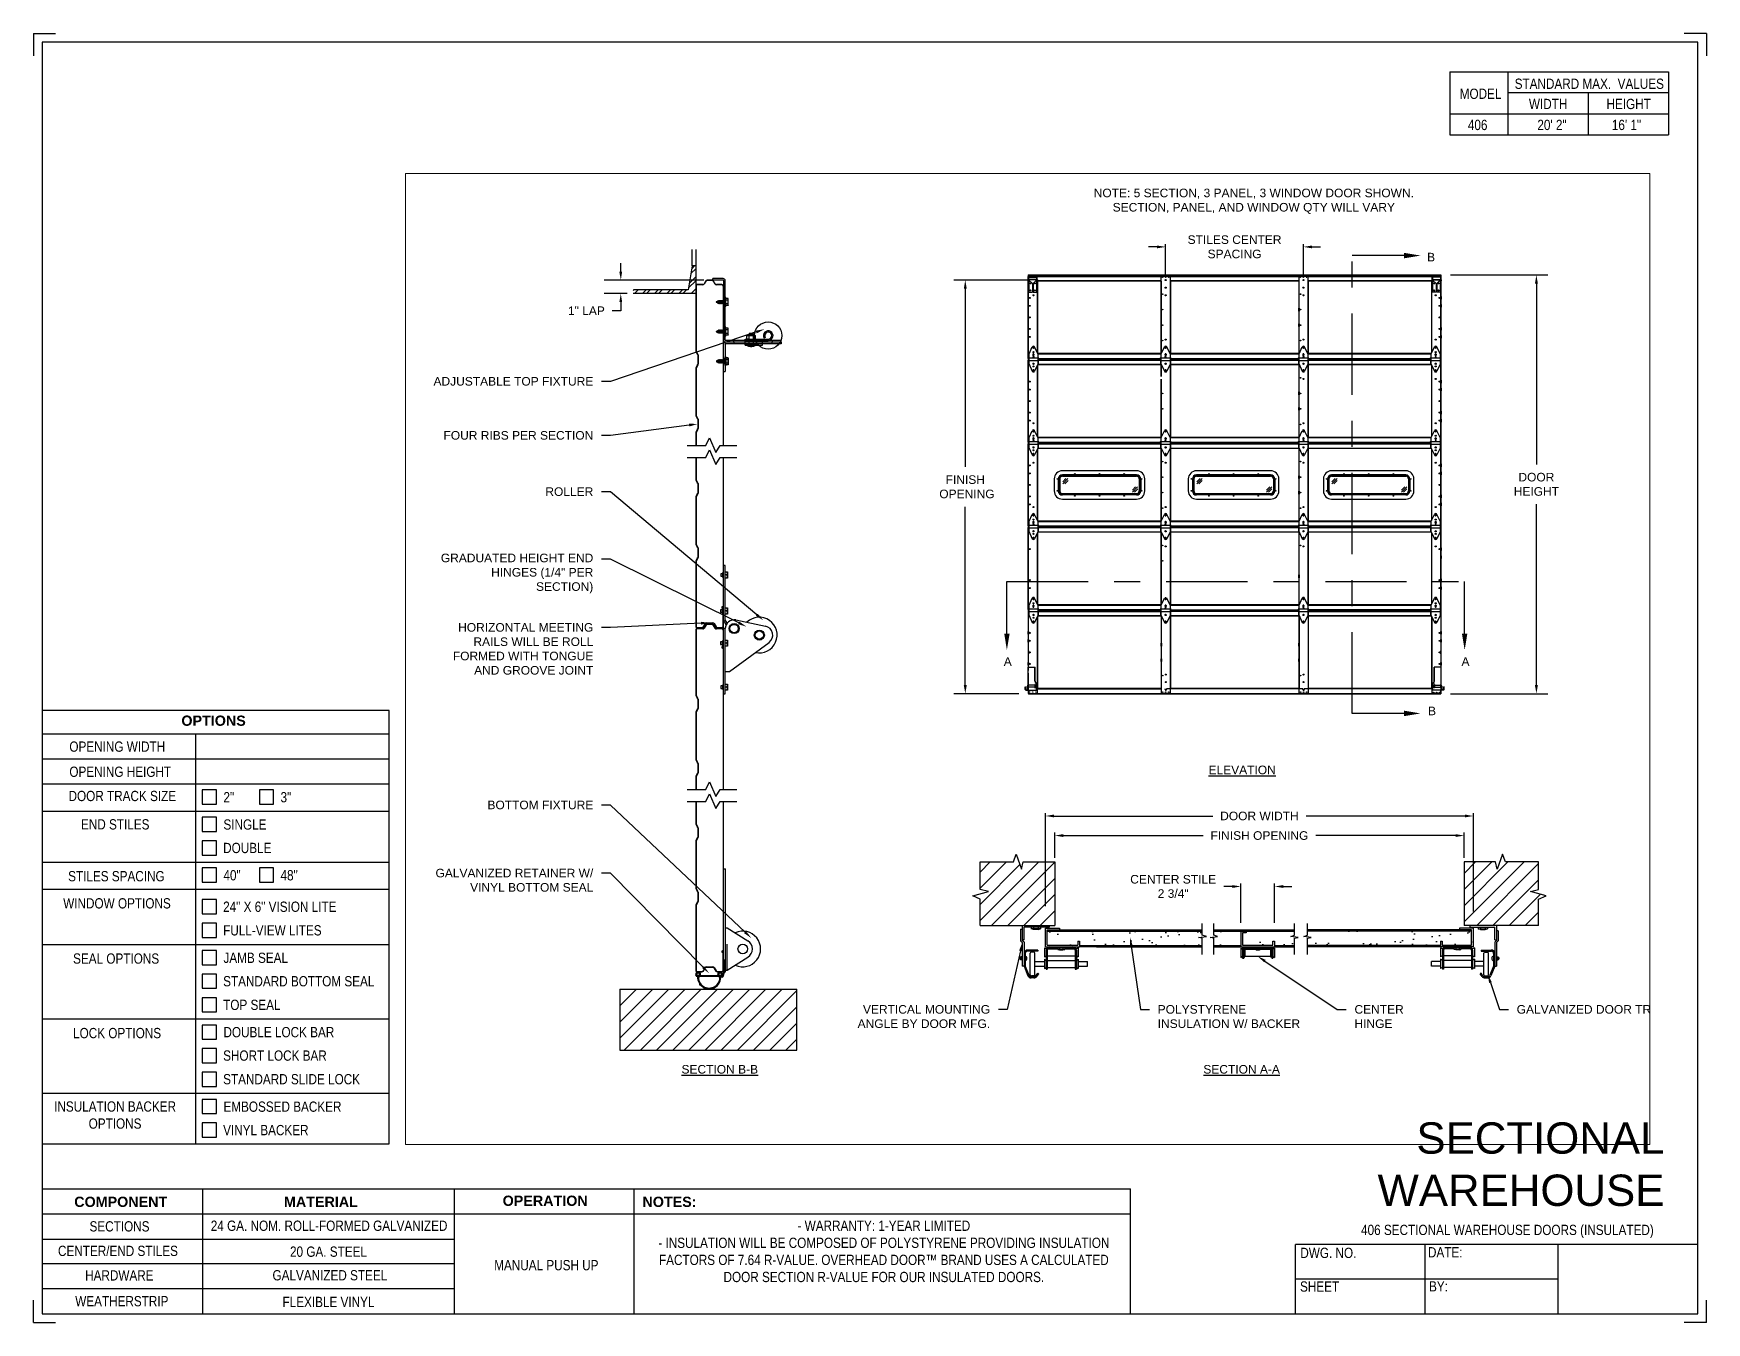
# Paper-space layout '406 MANUAL PUSH UP' of a CAD drawing. Header units: inches. Extents: x 0.1 to 10.9, y 0.1 to 8.4.
# The model-space entities are those that its viewports show. They can reach past a viewport. Long polylines and large blocks are cut down to what shows.
import ezdxf
from ezdxf import colors
from ezdxf.entities.mleader import LeaderData, LeaderLine
from ezdxf.math import Vec2, Vec3

# ---------------------------------------------------------------- set-up
doc = ezdxf.new("R2010")
doc.units = ezdxf.units.IN
doc.header["$LTSCALE"] = 0.25
doc.header["$MEASUREMENT"] = 0
for name, pattern in [('CENTER', [2, 1.25, -0.25, 0.25, -0.25]), ('CENTERX2', [0.8, 0.5, -0.1, 0.1, -0.1]), ('HIDDEN', [0.375, 0.25, -0.125])]:
    doc.linetypes.add(name, pattern=pattern)
for name, color, linetype in [('406', 7, 'Continuous'), ('ANNOTATIONS', 1, 'Continuous'), ('SECTION CUTS', 6, 'CENTER'), ('TITLE BLOCK', 7, 'Continuous')]:
    doc.layers.add(name, color=color, linetype=linetype)
doc.styles.add('ARIAL', font='arial.ttf', dxfattribs={"height": 0.09375})
doc.styles.add('CADdetails-DIMENSIONS', font='ARIALN.TTF', dxfattribs={"height": 2.38})
doc.styles.get("Standard").update_dxf_attribs({"font": 'romans.shx'})
doc.dimstyles.new('DIMSTYLE_5', dxfattribs={"dimtxt": 0.0625, "dimasz": 0.15, "dimexe": 0.18, "dimexo": 0.0625, "dimgap": 0.09, "dimtad": 0, "dimtih": 1, "dimtoh": 1, "dimdec": 5, "dimlfac": 8, "dimzin": 4, "dimdsep": 46, "dimtxsty": 'Standard', "dimcen": 0.09, "dimadec": 0, "dimazin": 0, "dimtp": 0.03125, "dimtm": 0.03125, "dimtfac": 1, "dimtdec": 5, "dimtofl": 0, "dimtmove": 0, "dimatfit": 3, "dimfxl": 1, "dimtolj": 1, "dimtzin": 4, "dimarcsym": 0})
doc.dimstyles.new('STANDARD$0', dxfattribs={"dimtxt": 0.09375, "dimasz": 0.09375, "dimexe": 0.03125, "dimexo": 0.046875, "dimgap": 0.09, "dimtad": 0, "dimtih": 1, "dimtoh": 1, "dimdec": 4, "dimzin": 0, "dimdsep": 46, "dimtxsty": 'ARIAL', "dimcen": 0.09, "dimadec": 0, "dimazin": 0, "dimtfac": 1, "dimtdec": 4, "dimtofl": 0, "dimtmove": 0, "dimatfit": 1, "dimfxl": 1, "dimtolj": 1, "dimtzin": 0, "dimarcsym": 0})

psp = doc.layouts.new('406 MANUAL PUSH UP')

# ---------------------------------------------------------------- texts
at = {"layer": 'TITLE BLOCK', "attachment_point": 2, "style": 'CADdetails-DIMENSIONS'}
for s, width, insert, char_height in [('MODEL', 0.28815, (9.45, 8.068), 0.0664), ('STANDARD MAX.  VALUES', 1.75949, (10.155, 8.133), 0.06641), ('WIDTH', 0.42908, (9.888, 8.002), 0.0664), ('HEIGHT', 0.42908, (10.41, 8.002), 0.0664), ('406', 0.29952, (9.431, 7.866), 0.0664)]:
    psp.add_mtext_dynamic_manual_height_columns(s, width=width, gutter_width=1.363, heights=[0], dxfattribs=dict(at, insert=insert, char_height=char_height))
at = {"layer": 'TITLE BLOCK', "style": 'CADdetails-DIMENSIONS'}
for s, insert, char_height, width, attachment_point in [('20\' 2"', (9.913, 7.866), 0.0664, 1.75949, 2), ('16\' 1"', (10.396, 7.866), 0.0664, 1.75949, 2), ('{\\fArial|b1|i0|c0|p34;OPTIONS}', (1.235, 4.004), 0.06641, 1.75949, 2), ('OPENING WIDTH', (0.3, 3.836), 0.06641, 1.30693, 1), ('OPENING HEIGHT', (0.3, 3.673), 0.06641, 1.30693, 1), ('\\pi0.09363;DOOR TRACK SIZE', (0.201, 3.516), 0.06641, 0.87483, 1), ('\\pt0.06641;2"', (1.299, 3.508), 0.06641, 1.23928, 1), ('\\pt0.06641;3"', (1.669, 3.508), 0.06641, 1.23928, 1), ('\\pi0.20734;END STILES', (0.168, 3.332), 0.06641, 0.84854, 1), ('\\pt0.06641;SINGLE', (1.299, 3.331), 0.06641, 1.23928, 1), ('DOUBLE', (1.297, 3.179), 0.0664, 1.53035, 1), ('STILES SPACING', (0.292, 2.996), 0.06641, 1.30693, 1), ('\\pt0.06641;40"', (1.299, 3.002), 0.06641, 1.23928, 1), ('\\pt0.06641;48"', (1.669, 3.002), 0.06641, 1.23928, 1), ('WINDOW OPTIONS', (0.26, 2.82), 0.06641, 1.30693, 1), ('24" X 6" VISION LITE', (1.297, 2.798), 0.06641, 1.53035, 1), ('FULL-VIEW LITES', (1.297, 2.645), 0.06641, 1.53035, 1), ('SEAL OPTIONS', (0.324, 2.462), 0.06641, 1.30693, 1), ('\\pt0.06641;JAMB SEAL', (1.299, 2.467), 0.06641, 1.23928, 1), ('STANDARD BOTTOM SEAL', (1.297, 2.315), 0.06641, 1.53035, 1), ('TOP SEAL', (1.297, 2.162), 0.0664, 1.53035, 1), ('LOCK OPTIONS', (0.324, 1.979), 0.06641, 1.30693, 1), ('\\pt0.06641;DOUBLE LOCK BAR', (1.299, 1.985), 0.06641, 1.23928, 1), ('\\pt0.06641;SHORT LOCK BAR', (1.297, 1.833), 0.06641, 1.53035, 1), ('STANDARD SLIDE LOCK', (1.297, 1.68), 0.06641, 1.53035, 1), ('\\pi0.03324;INSULATION BACKER\\P\\pi0.25697;OPTIONS', (0.168, 1.503), 0.06641, 0.84854, 1), ('\\pt0.06641;EMBOSSED BACKER', (1.299, 1.502), 0.06641, 1.23928, 1), ('VINYL BACKER', (1.297, 1.35), 0.06641, 1.53035, 1), ('\\A1;{\\fArial|b0|i0|c0|p34;SECTIONAL WAREHOUSE}', (10.642, 1.367), 0.20312, 2.03069, 3), ('{\\fArial|b1|i0|c0|p34;COMPONENT}', (0.633, 0.885), 0.06641, 1.75949, 2), ('{\\fArial|b1|i0|c0|p34;MATERIAL}', (1.931, 0.885), 0.06641, 1.75949, 2), ('{\\fArial|b1|i0|c0|p34;OPERATION}', (3.385, 0.892), 0.06641, 1.75949, 2), ('{\\fArial|b1|i0|c0|p34;NOTES:}', (4.191, 0.885), 0.06641, 1.75949, 2), ('SECTIONS', (0.625, 0.726), 0.0664, 1.75949, 2), ('24 GA. NOM. ROLL-FORMED GALVANIZED', (1.984, 0.73), 0.06641, 1.75949, 2), ('- WARRANTY: 1-YEAR LIMITED\\P- INSULATION WILL BE COMPOSED OF POLYSTYRENE PROVIDING INSULATION FACTORS OF 7.64 R-VALUE. OVERHEAD DOOR™ BRAND USES A CALCULATED DOOR SECTION R-VALUE FOR OUR INSULATED DOORS. ', (5.581, 0.73), 0.066406, 3.14063, 2), ('406 SECTIONAL WAREHOUSE DOORS (INSULATED)', (9.624, 0.703), 0.06641, 2.79915, 2), ('CENTER/END STILES', (0.615, 0.567), 0.06641, 1.75949, 2), ('20 GA. STEEL', (1.98, 0.562), 0.06641, 1.75949, 2), ('DWG. NO.', (8.463, 0.554), 0.0664, 1.75949, 2), ('DATE:', (9.221, 0.558), 0.0664, 1.75949, 2), ('\\P\\P MANUAL PUSH UP ', (3.382, 0.696), 0.06641, 1.04738, 2), ('HARDWARE', (0.624, 0.408), 0.0664, 1.75949, 2), ('GALVANIZED STEEL', (1.989, 0.409), 0.06641, 1.75949, 2), ('SHEET', (8.406, 0.336), 0.0664, 1.75949, 2), ('BY:', (9.177, 0.337), 0.0664, 1.75949, 2), ('WEATHERSTRIP', (0.64, 0.241), 0.06641, 1.75949, 2), ('FLEXIBLE VINYL', (1.98, 0.236), 0.06641, 1.75949, 2)]:
    psp.add_mtext(s, dxfattribs=dict(at, insert=insert, char_height=char_height, width=width, attachment_point=attachment_point))

msp = doc.modelspace()

# ---------------------------------------------------------------- texts
at = {"layer": 'ANNOTATIONS', "char_height": 0.09375, "attachment_point": 2, "style": 'ARIAL'}
for s, insert, width in [('NOTE: 5 SECTION, 3 PANEL, 3 WINDOW DOOR SHOWN.\\PSECTION, PANEL, AND WINDOW QTY WILL VARY', (181.5287, 245.93328), 3.5306272), ('{\\LELEVATION}', (181.40115, 239.62859), 3.0834986), ('{\\LSECTION B-B}', (175.69181, 236.35718), 1.3823677), ('{\\LSECTION A-A}', (181.39525, 236.35718), 1.3823677)]:
    msp.add_mtext(s, dxfattribs=dict(at, insert=insert, width=width))
at = {"layer": 'SECTION CUTS', "style": 'ARIAL'}
for s, p in [('B', (183.4223, 245.13824)), ('A', (178.7955, 240.71861)), ('A', (183.7985, 240.71861)), ('B', (183.43298, 240.1789))]:
    msp.add_text(s, height=0.09375, dxfattribs=at).set_placement(p)

# ---------------------------------------------------------------- blocks, each defined once
blk = doc.blocks.new('*D1')
at = {"layer": 'ANNOTATIONS', "color": 0, "lineweight": -2, "transparency": 16777216}
for p, q in [((183.679, 244.99), (184.742, 244.99)), ((184.617, 244.896), (184.617, 242.92)), ((184.617, 240.508), (184.617, 242.485)), ((183.68, 240.414), (184.742, 240.414))]:
    blk.add_line(p, q, dxfattribs=at)
at = {"layer": 'ANNOTATIONS', "color": 0, "transparency": 16777216}
for points in [[(184.601, 244.896), (184.633, 244.896), (184.617, 244.99)], [(184.601, 240.508), (184.633, 240.508), (184.617, 240.414)]]:
    blk.add_solid(points, dxfattribs=at)
at = {"layer": 'defpoints', "color": 0, "transparency": 16777216}
for p in [(183.573, 244.99), (183.574, 240.414), (184.617, 240.414)]:
    blk.add_point(p, dxfattribs=at)
at = {"layer": 'ANNOTATIONS', "color": 0, "transparency": 16777216, "insert": (184.617, 242.702), "char_height": 0.0938, "attachment_point": 5, "style": 'ARIAL'}
blk.add_mtext('\\A1;DOOR\\PHEIGHT', dxfattribs=at)
blk = doc.blocks.new('*X2')
at = {"color": 0}
for p, q in [((5.055, 12.744), (5.124, 12.814)), ((5.071, 12.849), (5.124, 12.902)), ((5.08, 12.902), (5.111, 12.934)), ((4.445, 12.665), (4.449, 12.67)), ((4.454, 12.63), (4.494, 12.67)), ((4.543, 12.63), (4.582, 12.67)), ((4.587, 12.63), (4.626, 12.67)), ((4.675, 12.63), (4.715, 12.67)), ((4.719, 12.63), (4.759, 12.67)), ((4.808, 12.63), (4.847, 12.67)), ((4.852, 12.63), (4.891, 12.67)), ((4.94, 12.63), (4.98, 12.67)), ((4.985, 12.63), (5.024, 12.67)), ((5.046, 12.692), (5.124, 12.77)), ((5.073, 12.63), (5.124, 12.681)), ((5.117, 12.63), (5.124, 12.637))]:
    blk.add_line(p, q, dxfattribs=at)
blk = doc.blocks.new('*D3')
at = {"layer": 'ANNOTATIONS', "color": 0, "lineweight": -2, "transparency": 16777216}
for p, q in [((174.61, 245.027), (174.61, 245.12)), ((175.518, 244.933), (174.43, 244.933)), ((174.681, 244.787), (174.43, 244.787)), ((174.61, 244.693), (174.61, 244.599)), ((174.61, 244.599), (174.516, 244.599))]:
    blk.add_line(p, q, dxfattribs=at)
at = {"layer": 'ANNOTATIONS', "color": 0, "transparency": 16777216}
for points in [[(174.594, 245.027), (174.625, 245.027), (174.61, 244.933)], [(174.594, 244.693), (174.625, 244.693), (174.61, 244.787)]]:
    blk.add_solid(points, dxfattribs=at)
at = {"layer": 'defpoints', "color": 0, "transparency": 16777216}
for p in [(175.58, 244.933), (174.61, 244.787), (174.743, 244.787)]:
    blk.add_point(p, dxfattribs=at)
at = {"layer": 'ANNOTATIONS', "color": 0, "transparency": 16777216, "insert": (174.234, 244.599), "char_height": 0.0938, "attachment_point": 5, "style": 'ARIAL'}
blk.add_mtext('\\A1;1" LAP', dxfattribs=at)
blk = doc.blocks.new('*D4')
at = {"layer": 'ANNOTATIONS', "color": 0, "lineweight": -2, "transparency": 16777216}
for p, q in [((179.078, 244.935), (178.25, 244.935)), ((178.375, 244.841), (178.375, 242.892)), ((178.375, 240.508), (178.375, 242.457)), ((178.959, 240.414), (178.25, 240.414))]:
    blk.add_line(p, q, dxfattribs=at)
at = {"layer": 'ANNOTATIONS', "color": 0, "transparency": 16777216}
for points in [[(178.359, 244.841), (178.391, 244.841), (178.375, 244.935)], [(178.359, 240.508), (178.391, 240.508), (178.375, 240.414)]]:
    blk.add_solid(points, dxfattribs=at)
at = {"layer": 'defpoints', "color": 0, "transparency": 16777216}
for p in [(179.185, 244.935), (178.375, 240.414), (179.065, 240.414)]:
    blk.add_point(p, dxfattribs=at)
at = {"layer": 'ANNOTATIONS', "color": 0, "transparency": 16777216, "insert": (178.375, 242.675), "char_height": 0.0938, "attachment_point": 5, "style": 'ARIAL'}
blk.add_mtext('\\A1;FINISH\\P OPENING', dxfattribs=at)
blk = doc.blocks.new('*D5')
at = {"layer": 'ANNOTATIONS', "color": 0, "lineweight": -2, "transparency": 16777216}
for p, q in [((179.353, 238.622), (179.353, 238.896)), ((179.446, 238.864), (180.974, 238.864)), ((183.733, 238.864), (182.205, 238.864)), ((183.827, 238.622), (183.827, 238.896))]:
    blk.add_line(p, q, dxfattribs=at)
at = {"layer": 'ANNOTATIONS', "color": 0, "transparency": 16777216}
for points in [[(179.446, 238.88), (179.446, 238.849), (179.353, 238.864)], [(183.733, 238.88), (183.733, 238.849), (183.827, 238.864)]]:
    blk.add_solid(points, dxfattribs=at)
at = {"layer": 'defpoints', "color": 0, "transparency": 16777216}
for p in [(183.827, 238.864), (179.353, 238.575), (183.827, 238.575)]:
    blk.add_point(p, dxfattribs=at)
at = {"layer": 'ANNOTATIONS', "color": 0, "transparency": 16777216, "insert": (181.59, 238.864), "char_height": 0.09375, "attachment_point": 5, "style": 'ARIAL'}
blk.add_mtext('\\A1;FINISH OPENING', dxfattribs=at)
blk = doc.blocks.new('*D6')
at = {"layer": 'ANNOTATIONS', "color": 0, "lineweight": -2, "transparency": 16777216}
for p, q in [((179.251, 238.094), (179.251, 239.11)), ((179.345, 239.078), (181.081, 239.078)), ((183.835, 239.078), (182.099, 239.078)), ((183.928, 238.034), (183.928, 239.11))]:
    blk.add_line(p, q, dxfattribs=at)
at = {"layer": 'ANNOTATIONS', "color": 0, "transparency": 16777216}
for points in [[(179.345, 239.094), (179.345, 239.063), (179.251, 239.078)], [(183.835, 239.094), (183.835, 239.063), (183.928, 239.078)]]:
    blk.add_solid(points, dxfattribs=at)
at = {"layer": 'defpoints', "color": 0, "transparency": 16777216}
for p in [(179.251, 239.078), (179.251, 238.047), (183.928, 237.987)]:
    blk.add_point(p, dxfattribs=at)
at = {"layer": 'ANNOTATIONS', "color": 0, "transparency": 16777216, "insert": (181.59, 239.078), "char_height": 0.09375, "attachment_point": 5, "style": 'ARIAL'}
blk.add_mtext('\\A1;DOOR WIDTH', dxfattribs=at)
blk = doc.blocks.new('*D7')
at = {"layer": 'ANNOTATIONS', "color": 0, "lineweight": -2, "transparency": 16777216}
for p, q in [((180.471, 245.297), (180.378, 245.297)), ((180.565, 244.986), (180.565, 245.328)), ((182.071, 244.986), (182.071, 245.328)), ((182.165, 245.297), (182.259, 245.297))]:
    blk.add_line(p, q, dxfattribs=at)
at = {"layer": 'ANNOTATIONS', "color": 0, "transparency": 16777216}
for points in [[(180.471, 245.312), (180.471, 245.281), (180.565, 245.297)], [(182.165, 245.312), (182.165, 245.281), (182.071, 245.297)]]:
    blk.add_solid(points, dxfattribs=at)
at = {"layer": 'defpoints', "color": 0, "transparency": 16777216}
for p in [(182.071, 245.297), (180.565, 244.939), (182.071, 244.939)]:
    blk.add_point(p, dxfattribs=at)
at = {"layer": 'ANNOTATIONS', "color": 0, "transparency": 16777216, "insert": (181.318, 245.297), "char_height": 0.09375, "attachment_point": 5, "style": 'ARIAL'}
blk.add_mtext('\\A1;STILES CENTER \\PSPACING', dxfattribs=at)
blk = doc.blocks.new('*D8')
at = {"layer": 'ANNOTATIONS', "color": 0, "lineweight": -2, "transparency": 16777216}
for p, q in [((181.293, 238.308), (181.2, 238.308)), ((181.387, 237.912), (181.387, 238.339)), ((181.756, 237.912), (181.756, 238.339)), ((181.85, 238.308), (181.943, 238.308))]:
    blk.add_line(p, q, dxfattribs=at)
at = {"layer": 'ANNOTATIONS', "color": 0, "transparency": 16777216}
for points in [[(181.293, 238.323), (181.293, 238.292), (181.387, 238.308)], [(181.85, 238.323), (181.85, 238.292), (181.756, 238.308)]]:
    blk.add_solid(points, dxfattribs=at)
at = {"layer": 'defpoints', "color": 0, "transparency": 16777216}
for p in [(181.756, 238.308), (181.387, 237.865), (181.756, 237.865)]:
    blk.add_point(p, dxfattribs=at)
at = {"layer": 'ANNOTATIONS', "color": 0, "transparency": 16777216, "insert": (180.647, 238.308), "char_height": 0.09375, "attachment_point": 5, "style": 'ARIAL'}
blk.add_mtext('\\A1;CENTER STILE \\P2 3/4"', dxfattribs=at)

# ---------------------------------------------------------------- dimensions: what is measured, and where the dimension line sits
at = {"layer": 'ANNOTATIONS'}
for base, p1, p2, text, picture, middle in [((182.07118, 245.29651), (180.56506, 244.93924), (182.07118, 244.93924), 'STILES CENTER \\PSPACING', '*D7', (181.31812, 245.29651)), ((179.25084, 239.07839), (183.9285, 237.98738), (179.25084, 238.04698), 'DOOR WIDTH', '*D6', (181.58967, 239.07839)), ((183.82678, 238.86445), (179.35256, 238.57545), (183.82678, 238.57545), 'FINISH OPENING', '*D5', (181.58967, 238.86445))]:
    dim = msp.add_linear_dim(base=base, p1=p1, p2=p2, text=text, dimstyle='STANDARD$0', dxfattribs=at)
    dim.commit()
    dim.dimension.update_dxf_attribs({"geometry": picture, "text_midpoint": middle})
dim = msp.add_linear_dim(base=(174.60968, 244.78695), p1=(175.58042, 244.93296), p2=(174.74349, 244.78695), angle=270, text='1" LAP', dimstyle='DIMSTYLE_5', override={"dimtxt": 0.08, "dimasz": 0.09375, "dimdec": 3, "dimlunit": 4, "dimtxsty": 'ARIAL'}, dxfattribs=at)
dim.commit()
dim.dimension.update_dxf_attribs({"geometry": '*D3', "text_midpoint": (174.23427, 244.59945), "dimtype": 160})
for base, p1, p2, text, picture, middle in [((178.3751, 240.41436), (179.18455, 244.93525), (179.06503, 240.41436), 'FINISH\\P OPENING', '*D4', (178.3751, 242.6748)), ((184.61709, 240.41436), (183.5726, 244.98997), (183.57399, 240.41436), 'DOOR\\PHEIGHT', '*D1', (184.61709, 242.70216))]:
    dim = msp.add_linear_dim(base=base, p1=p1, p2=p2, angle=90, text=text, dimstyle='STANDARD$0', override={"dimexe": 0.125, "dimexo": 0.10625, "dimcen": 0.153, "dimtmove": 1}, dxfattribs=at)
    dim.commit()
    dim.dimension.update_dxf_attribs({"geometry": picture, "text_midpoint": middle})
dim = msp.add_linear_dim(base=(181.75586, 238.30771), p1=(181.38713, 237.86482), p2=(181.75586, 237.86482), text='CENTER STILE \\P2 3/4"', dimstyle='STANDARD$0', dxfattribs=at)
dim.commit()
dim.dimension.update_dxf_attribs({"geometry": '*D8', "text_midpoint": (180.64702, 238.30771), "dimtype": 160})

# ---------------------------------------------------------------- hatches: boundary and pattern name
at = {"layer": '406'}
h = msp.add_hatch(dxfattribs=at)
h.set_pattern_fill('ANSI31', color=256)
h.paths.add_polyline_path([(179.35256, 238.57545), (179.0083, 238.57545), (178.99069, 238.49533), (178.93224, 238.66046), (178.90041, 238.57545), (178.54078, 238.57545), (178.53881, 238.57348), (178.53881, 238.27635), (178.62829, 238.25323), (178.45585, 238.20647), (178.53881, 238.16846), (178.53881, 237.88249), (179.35256, 237.88249)])
h.paths.add_polyline_path([(184.72349, 238.20647), (184.55105, 238.25323), (184.64053, 238.27635), (184.64053, 238.57348), (184.63856, 238.57545), (184.27893, 238.57545), (184.2471, 238.66046), (184.18865, 238.49533), (184.17104, 238.57545), (183.82678, 238.57545), (183.82678, 237.88249), (184.64053, 237.88249), (184.64053, 238.16846)])
h = msp.add_hatch(dxfattribs=at)
h.set_pattern_fill('AR-SAND', color=256, scale=0.15)
h.set_pattern_definition([(37.5, (0, 0), (-0.009449, 0.28902357), [0, -0.228, 0, -0.255, 0, -0.24375]), (7.5, (0, 0), (0.2654665, 0.4233219), [0, -0.123, 0, -0.2055, 0, -0.07875]), (327.5, (-0.1845, 0), (0.46712128, 0.00084886), [0, -0.075, 0, -0.27, 0, -0.3525]), (317.5, (-0.1845, 0), (0.450919, 0.13165133), [0, -0.0375, 0, -0.177, 0, -0.2025])])
h.paths.add_polyline_path([(180.96514, 237.74211), (180.92446, 237.75072), (181.01055, 237.7629), (180.96514, 237.77418), (180.96514, 237.82057), (179.26991, 237.82057), (179.26991, 237.66774), (179.60376, 237.66774), (179.60376, 237.7114), (179.62284, 237.7114), (179.62284, 237.66138), (180.96514, 237.66138)])
h.paths.add_polyline_path([(183.90942, 237.82057), (182.11383, 237.82057), (182.11383, 237.77418), (182.07389, 237.7629), (182.15452, 237.75072), (182.11383, 237.74211), (182.11383, 237.66138), (183.56777, 237.66138), (183.56777, 237.7114), (183.58684, 237.7114), (183.58684, 237.66774), (183.90942, 237.66774)])
h.paths.add_polyline_path([(181.97171, 237.74211), (182.01239, 237.75072), (181.93177, 237.7629), (181.97171, 237.77418), (181.97171, 237.82057), (181.44678, 237.82057), (181.44678, 237.80149), (181.40621, 237.80149), (181.40621, 237.66774), (181.73679, 237.66774), (181.73679, 237.7114), (181.75586, 237.7114), (181.75586, 237.66138), (181.97171, 237.66138)])
h.paths.add_polyline_path([(181.38713, 237.82057), (181.09174, 237.82057), (181.09174, 237.77418), (181.13168, 237.7629), (181.05106, 237.75072), (181.09174, 237.74211), (181.09174, 237.66138), (181.38713, 237.66138)])
h = msp.add_hatch(dxfattribs=at)
h.set_pattern_fill('ANSI31', color=256, style=0)
h.paths.add_polyline_path([(176.53519, 237.18405), (174.60029, 237.18405), (174.60029, 236.51918), (176.53519, 236.51918)])

# ---------------------------------------------------------------- linework, layer by layer
for p, q in [((175.38915, 245.09054), (175.38915, 245.26667)), ((175.42854, 245.26667), (175.42854, 244.16131)), ((175.38915, 245.09054), (175.34743, 244.82634)), ((175.42854, 245.09054), (175.38915, 245.09054)), ((175.43228, 244.87317), (175.43228, 244.16131)), ((175.50506, 244.88538), (175.44075, 244.88538)), ((175.50506, 244.88164), (175.44075, 244.88164)), ((175.53706, 244.92294), (175.51976, 244.89375)), ((175.54027, 244.92103), (175.52297, 244.89185)), ((175.60619, 244.93296), (175.55465, 244.93296)), ((175.60619, 244.92922), (175.55465, 244.92922)), ((175.72877, 244.95168), (175.61769, 244.95168)), ((175.61769, 244.93296), (175.61769, 244.95168)), ((175.72729, 244.93296), (175.61769, 244.93296)), ((175.62057, 244.92103), (175.63787, 244.89185)), ((175.64108, 244.89375), (175.62378, 244.92294)), ((175.7152, 244.88538), (175.65578, 244.88538)), ((175.7152, 244.88164), (175.65578, 244.88164)), ((175.72856, 244.86829), (175.72856, 244.68077)), ((175.73229, 244.92821), (175.73229, 244.27988)), ((175.73229, 243.12708), (175.73229, 244.86829)), ((175.75104, 244.27988), (175.75104, 244.92821)), ((179.06082, 244.93728), (179.06042, 244.92561)), ((179.06454, 244.92547), (179.06042, 244.92561)), ((179.06495, 244.93714), (179.06454, 244.92547)), ((179.06526, 244.93296), (179.06526, 244.80206)), ((179.06774, 244.96668), (179.15606, 244.96668)), ((179.06774, 244.96668), (179.06774, 244.94046)), ((179.15541, 244.94046), (179.06839, 244.94046)), ((179.06931, 244.93296), (179.06931, 244.80206)), ((179.10808, 244.89764), (179.06931, 244.93274)), ((179.10808, 244.89764), (179.10808, 244.80206)), ((179.11572, 244.89764), (179.15449, 244.93274)), ((179.11572, 244.89764), (179.11572, 244.80206)), ((179.15449, 244.93296), (179.15449, 244.80206)), ((179.15606, 244.96668), (179.15606, 244.94046)), ((179.15854, 244.93296), (179.15854, 244.80206)), ((179.15885, 244.93714), (179.15926, 244.92547)), ((179.15926, 244.92547), (179.16338, 244.92561)), ((179.16297, 244.93728), (179.16338, 244.92561)), ((183.47326, 244.93728), (183.47286, 244.92561)), ((183.47698, 244.92547), (183.47286, 244.92561)), ((183.47739, 244.93714), (183.47698, 244.92547)), ((183.4777, 244.93296), (183.4777, 244.80206)), ((183.5685, 244.96668), (183.48018, 244.96668)), ((183.48018, 244.96668), (183.48018, 244.94046)), ((183.48083, 244.94046), (183.56785, 244.94046)), ((183.48175, 244.93296), (183.48175, 244.80206)), ((183.52052, 244.89764), (183.48175, 244.93274)), ((183.52052, 244.89764), (183.52052, 244.80206)), ((183.52816, 244.89764), (183.56693, 244.93274)), ((183.52816, 244.89764), (183.52816, 244.80206)), ((183.56693, 244.93296), (183.56693, 244.80206)), ((183.5685, 244.96668), (183.5685, 244.94046)), ((183.57098, 244.93296), (183.57098, 244.80206)), ((183.57129, 244.93714), (183.5717, 244.92547)), ((183.5717, 244.92547), (183.57582, 244.92561)), ((183.57542, 244.93728), (183.57582, 244.92561)), ((175.42854, 244.78695), (174.74349, 244.78695)), ((175.34743, 244.82634), (174.7495, 244.82634)), ((175.65486, 244.69554), (175.65729, 244.69695)), ((175.65486, 244.69348), (175.65648, 244.69255)), ((175.65648, 244.69255), (175.65729, 244.69695)), ((175.65888, 244.68697), (175.65648, 244.69255)), ((175.65729, 244.69695), (175.66119, 244.70327)), ((175.66119, 244.70327), (175.65887, 244.687)), ((175.66147, 244.68966), (175.65887, 244.687)), ((175.66116, 244.70332), (175.66326, 244.70033)), ((175.66327, 244.7004), (175.66147, 244.68966)), ((175.66147, 244.68966), (175.6663, 244.68688)), ((175.66327, 244.7004), (175.66913, 244.70378)), ((175.6663, 244.68688), (175.66913, 244.70378)), ((175.66885, 244.68053), (175.6663, 244.68688)), ((175.67322, 244.71126), (175.66883, 244.68057)), ((175.6719, 244.68364), (175.66883, 244.68057)), ((175.66913, 244.70378), (175.67322, 244.71126)), ((175.67583, 244.70765), (175.6719, 244.68364)), ((175.6719, 244.68364), (175.67613, 244.6812)), ((175.67319, 244.71129), (175.67583, 244.70765)), ((175.67583, 244.70765), (175.67842, 244.70914)), ((175.67613, 244.6812), (175.68132, 244.70914)), ((175.67912, 244.6764), (175.67613, 244.6812)), ((175.68132, 244.70914), (175.67842, 244.70914)), ((175.68443, 244.71356), (175.67912, 244.6764)), ((175.68209, 244.67988), (175.67912, 244.6764)), ((175.68132, 244.70914), (175.68443, 244.71356)), ((175.68753, 244.70914), (175.68209, 244.67988)), ((175.68676, 244.67988), (175.68209, 244.67988)), ((175.68443, 244.71356), (175.68753, 244.70914)), ((175.68676, 244.67988), (175.6922, 244.70914)), ((175.68987, 244.67546), (175.68676, 244.67988)), ((175.6922, 244.70914), (175.68753, 244.70914)), ((175.69531, 244.71356), (175.68987, 244.67546)), ((175.69297, 244.67988), (175.68987, 244.67546)), ((175.6922, 244.70914), (175.69531, 244.71356)), ((175.69841, 244.70914), (175.69297, 244.67988)), ((175.69765, 244.67988), (175.69297, 244.67988)), ((175.69531, 244.71356), (175.69841, 244.70914)), ((175.69765, 244.67988), (175.70309, 244.70914)), ((175.70075, 244.67546), (175.69765, 244.67988)), ((175.70309, 244.70914), (175.69841, 244.70914)), ((175.70619, 244.71356), (175.70075, 244.67546)), ((175.70385, 244.67988), (175.70075, 244.67546)), ((175.70309, 244.70914), (175.70619, 244.71356)), ((175.70929, 244.70914), (175.70385, 244.67988)), ((175.70853, 244.67988), (175.70385, 244.67988)), ((175.70619, 244.71356), (175.70929, 244.70914)), ((175.70853, 244.67988), (175.71397, 244.70914)), ((175.71163, 244.67546), (175.70853, 244.67988)), ((175.71397, 244.70914), (175.70929, 244.70914)), ((175.71707, 244.71356), (175.71163, 244.67546)), ((175.71473, 244.67988), (175.71163, 244.67546)), ((175.71397, 244.70914), (175.71707, 244.71356)), ((175.72017, 244.70914), (175.71473, 244.67988)), ((175.71941, 244.67988), (175.71473, 244.67988)), ((175.71707, 244.71356), (175.72017, 244.70914)), ((175.71941, 244.67988), (175.72485, 244.70914)), ((175.72251, 244.67546), (175.71941, 244.67988)), ((175.72485, 244.70914), (175.72017, 244.70914)), ((175.72795, 244.71356), (175.72251, 244.67546)), ((175.72561, 244.67988), (175.72251, 244.67546)), ((175.72485, 244.70914), (175.72795, 244.71356)), ((175.73105, 244.70914), (175.72561, 244.67988)), ((175.73029, 244.67988), (175.72561, 244.67988)), ((175.72795, 244.71356), (175.73105, 244.70914)), ((175.73029, 244.67988), (175.73573, 244.70914)), ((175.73339, 244.67546), (175.73029, 244.67988)), ((175.73573, 244.70914), (175.73105, 244.70914)), ((175.75104, 244.72071), (175.73229, 244.72071)), ((175.75104, 244.66832), (175.73229, 244.66832)), ((175.73883, 244.71356), (175.73339, 244.67546)), ((175.73649, 244.67988), (175.73339, 244.67546)), ((175.73573, 244.70914), (175.73883, 244.71356)), ((175.74193, 244.70914), (175.73649, 244.67988)), ((175.74117, 244.67988), (175.73649, 244.67988)), ((175.73883, 244.71356), (175.74193, 244.70914)), ((175.74117, 244.67988), (175.74661, 244.70914)), ((175.74427, 244.67546), (175.74117, 244.67988)), ((175.74661, 244.70914), (175.74193, 244.70914)), ((175.74971, 244.71356), (175.74427, 244.67546)), ((175.74737, 244.67988), (175.74427, 244.67546)), ((175.74661, 244.70914), (175.74971, 244.71356)), ((175.75043, 244.69636), (175.74737, 244.67988)), ((175.7504, 244.67988), (175.74737, 244.67988)), ((175.75104, 244.74214), (175.74951, 244.73931)), ((175.75104, 244.73931), (175.74951, 244.73108)), ((175.74951, 244.73931), (175.75104, 244.73931)), ((175.74951, 244.73108), (175.75104, 244.73108)), ((175.75104, 244.73108), (175.74951, 244.71844)), ((175.74951, 244.71844), (175.75104, 244.71844)), ((175.75104, 244.71844), (175.74951, 244.70291)), ((175.75104, 244.70291), (175.74951, 244.68637)), ((175.74951, 244.70291), (175.75104, 244.70291)), ((175.74951, 244.68637), (175.75104, 244.68637)), ((175.75104, 244.68637), (175.74951, 244.67082)), ((175.75104, 244.67082), (175.74951, 244.65812)), ((175.74951, 244.67082), (175.75104, 244.67082)), ((175.74971, 244.71356), (175.75046, 244.7125)), ((175.75666, 244.74214), (175.75104, 244.74214)), ((175.75666, 244.64689), (175.75666, 244.74214)), ((175.78226, 244.73299), (175.75666, 244.73299)), ((175.78226, 244.71375), (175.75666, 244.71375)), ((175.78226, 244.67527), (175.75666, 244.67527)), ((175.78523, 244.72784), (175.78226, 244.73299)), ((175.78523, 244.66119), (175.78523, 244.72784)), ((179.06526, 244.80206), (179.10808, 244.80206)), ((179.11572, 244.80206), (179.15854, 244.80206)), ((183.52052, 244.80206), (183.4777, 244.80206)), ((183.57098, 244.80206), (183.52816, 244.80206)), ((175.74951, 244.65812), (175.75104, 244.65812)), ((175.75104, 244.65812), (175.74951, 244.64981)), ((175.75104, 244.64981), (175.74951, 244.64689)), ((175.74951, 244.64981), (175.75104, 244.64981)), ((175.75666, 244.64689), (175.74951, 244.64689)), ((175.78226, 244.65603), (175.75666, 244.65603)), ((175.78523, 244.66119), (175.78226, 244.65603)), ((175.65486, 244.37171), (175.65729, 244.37311)), ((175.65486, 244.36965), (175.65648, 244.36872)), ((175.65648, 244.36872), (175.65729, 244.37311)), ((175.65888, 244.36314), (175.65648, 244.36872)), ((175.65729, 244.37311), (175.66119, 244.37944)), ((175.66119, 244.37944), (175.65887, 244.36316)), ((175.66147, 244.36583), (175.65887, 244.36316)), ((175.66116, 244.37948), (175.66326, 244.37649)), ((175.66327, 244.37656), (175.66147, 244.36583)), ((175.66147, 244.36583), (175.6663, 244.36304)), ((175.66327, 244.37656), (175.66913, 244.37994)), ((175.6663, 244.36304), (175.66913, 244.37994)), ((175.66885, 244.35669), (175.6663, 244.36304)), ((175.67322, 244.38742), (175.66883, 244.35674)), ((175.6719, 244.35981), (175.66883, 244.35674)), ((175.66913, 244.37994), (175.67322, 244.38742)), ((175.67583, 244.38381), (175.6719, 244.35981)), ((175.6719, 244.35981), (175.67613, 244.35737)), ((175.67319, 244.38745), (175.67583, 244.38381)), ((175.67583, 244.38381), (175.67842, 244.38531)), ((175.67613, 244.35737), (175.68132, 244.38531)), ((175.67912, 244.35257), (175.67613, 244.35737)), ((175.68132, 244.38531), (175.67842, 244.38531)), ((175.68443, 244.38973), (175.67912, 244.35257)), ((175.68209, 244.35605), (175.67912, 244.35257)), ((175.68132, 244.38531), (175.68443, 244.38973)), ((175.68753, 244.38531), (175.68209, 244.35605)), ((175.68676, 244.35605), (175.68209, 244.35605)), ((175.68443, 244.38973), (175.68753, 244.38531)), ((175.68676, 244.35605), (175.6922, 244.38531)), ((175.68987, 244.35163), (175.68676, 244.35605)), ((175.6922, 244.38531), (175.68753, 244.38531)), ((175.69531, 244.38973), (175.68987, 244.35163)), ((175.69297, 244.35605), (175.68987, 244.35163)), ((175.6922, 244.38531), (175.69531, 244.38973)), ((175.69841, 244.38531), (175.69297, 244.35605)), ((175.69765, 244.35605), (175.69297, 244.35605)), ((175.69531, 244.38973), (175.69841, 244.38531)), ((175.69765, 244.35605), (175.70309, 244.38531)), ((175.70075, 244.35163), (175.69765, 244.35605)), ((175.70309, 244.38531), (175.69841, 244.38531)), ((175.70619, 244.38973), (175.70075, 244.35163)), ((175.70385, 244.35605), (175.70075, 244.35163)), ((175.70309, 244.38531), (175.70619, 244.38973)), ((175.70929, 244.38531), (175.70385, 244.35605)), ((175.70853, 244.35605), (175.70385, 244.35605)), ((175.70619, 244.38973), (175.70929, 244.38531)), ((175.70853, 244.35605), (175.71397, 244.38531)), ((175.71163, 244.35163), (175.70853, 244.35605)), ((175.71397, 244.38531), (175.70929, 244.38531)), ((175.71707, 244.38973), (175.71163, 244.35163)), ((175.71473, 244.35605), (175.71163, 244.35163)), ((175.71397, 244.38531), (175.71707, 244.38973)), ((175.72017, 244.38531), (175.71473, 244.35605)), ((175.71941, 244.35605), (175.71473, 244.35605)), ((175.71707, 244.38973), (175.72017, 244.38531)), ((175.71941, 244.35605), (175.72485, 244.38531)), ((175.72251, 244.35163), (175.71941, 244.35605)), ((175.72485, 244.38531), (175.72017, 244.38531)), ((175.72795, 244.38973), (175.72251, 244.35163)), ((175.72561, 244.35605), (175.72251, 244.35163)), ((175.72485, 244.38531), (175.72795, 244.38973)), ((175.73105, 244.38531), (175.72561, 244.35605)), ((175.73029, 244.35605), (175.72561, 244.35605)), ((175.72795, 244.38973), (175.73105, 244.38531)), ((175.73029, 244.35605), (175.73573, 244.38531)), ((175.73339, 244.35163), (175.73029, 244.35605)), ((175.73573, 244.38531), (175.73105, 244.38531)), ((175.75104, 244.39687), (175.73229, 244.39687)), ((175.75104, 244.34449), (175.73229, 244.34449)), ((175.73883, 244.38973), (175.73339, 244.35163)), ((175.73649, 244.35605), (175.73339, 244.35163)), ((175.73573, 244.38531), (175.73883, 244.38973)), ((175.74193, 244.38531), (175.73649, 244.35605)), ((175.74117, 244.35605), (175.73649, 244.35605)), ((175.73883, 244.38973), (175.74193, 244.38531)), ((175.74117, 244.35605), (175.74661, 244.38531)), ((175.74427, 244.35163), (175.74117, 244.35605)), ((175.74661, 244.38531), (175.74193, 244.38531)), ((175.74971, 244.38973), (175.74427, 244.35163)), ((175.74737, 244.35605), (175.74427, 244.35163)), ((175.74661, 244.38531), (175.74971, 244.38973)), ((175.75043, 244.37252), (175.74737, 244.35605)), ((175.7504, 244.35605), (175.74737, 244.35605)), ((175.75104, 244.4183), (175.74951, 244.41547)), ((175.75104, 244.41547), (175.74951, 244.40724)), ((175.74951, 244.41547), (175.75104, 244.41547)), ((175.74951, 244.40724), (175.75104, 244.40724)), ((175.75104, 244.40724), (175.74951, 244.3946)), ((175.74951, 244.3946), (175.75104, 244.3946)), ((175.75104, 244.3946), (175.74951, 244.37908)), ((175.75104, 244.37908), (175.74951, 244.36254)), ((175.74951, 244.37908), (175.75104, 244.37908)), ((175.74951, 244.36254), (175.75104, 244.36254)), ((175.75104, 244.36254), (175.74951, 244.34698)), ((175.75104, 244.34698), (175.74951, 244.33428)), ((175.74951, 244.34698), (175.75104, 244.34698)), ((175.74951, 244.33428), (175.75104, 244.33428)), ((175.75104, 244.33428), (175.74951, 244.32597)), ((175.75104, 244.32597), (175.74951, 244.32306)), ((175.74951, 244.32597), (175.75104, 244.32597)), ((175.75666, 244.32306), (175.74951, 244.32306)), ((175.74971, 244.38973), (175.75046, 244.38867)), ((175.75666, 244.4183), (175.75104, 244.4183)), ((175.75666, 244.32306), (175.75666, 244.4183)), ((175.78226, 244.40916), (175.75666, 244.40916)), ((175.78226, 244.38992), (175.75666, 244.38992)), ((175.78226, 244.35144), (175.75666, 244.35144)), ((175.78226, 244.3322), (175.75666, 244.3322)), ((175.78523, 244.404), (175.78226, 244.40916)), ((175.78523, 244.33735), (175.78226, 244.3322)), ((175.78523, 244.33735), (175.78523, 244.404)), ((176.18884, 244.30755), (176.17668, 244.30006)), ((175.43013, 244.15529), (175.44883, 244.12235)), ((175.45208, 244.1242), (175.43338, 244.15713)), ((175.73229, 243.9352), (175.73229, 244.23288)), ((175.75104, 244.23288), (175.75104, 243.9352)), ((176.36091, 244.27513), (175.75579, 244.27513)), ((176.36091, 244.25638), (175.75579, 244.25638)), ((176.36091, 244.25638), (175.75579, 244.25638)), ((176.36091, 244.23764), (175.75579, 244.23764)), ((175.84659, 244.25638), (175.84659, 244.27513)), ((175.84659, 244.25638), (175.84659, 244.23764)), ((175.96889, 244.22274), (175.96889, 244.28941)), ((175.96889, 244.28941), (176.15938, 244.28941)), ((175.96889, 244.28941), (176.22129, 244.28941)), ((175.96889, 244.22274), (176.15938, 244.22274)), ((176.15938, 244.22274), (176.15938, 244.28941)), ((176.15938, 244.27513), (176.22129, 244.27513)), ((176.26567, 244.27513), (176.26567, 244.25638)), ((176.26567, 244.25825), (176.26754, 244.25638)), ((176.26567, 244.25451), (176.26754, 244.25638)), ((176.26567, 244.23764), (176.26567, 244.25638)), ((176.36091, 244.25638), (176.36091, 244.27513)), ((176.36091, 244.25638), (176.36091, 244.23764)), ((179.07233, 244.12855), (179.1071, 244.20383)), ((179.07233, 244.01385), (179.07233, 244.12855)), ((179.11505, 244.20231), (179.11505, 244.19333)), ((179.11505, 244.12331), (179.11505, 244.10955)), ((179.12518, 244.19333), (179.12518, 244.20231)), ((179.12518, 244.10955), (179.12518, 244.12331)), ((179.16791, 244.12855), (179.13313, 244.20383)), ((179.16791, 244.12855), (179.16791, 244.01385)), ((180.51727, 244.12855), (180.55204, 244.20383)), ((180.51727, 244.01385), (180.51727, 244.12855)), ((180.55999, 244.20231), (180.55999, 244.19333)), ((180.55999, 244.12331), (180.55999, 244.10955)), ((180.57012, 244.19333), (180.57012, 244.20231)), ((180.57012, 244.10955), (180.57012, 244.12331)), ((180.61285, 244.12855), (180.57807, 244.20383)), ((180.61285, 244.12855), (180.61285, 244.01385)), ((182.02339, 244.12855), (182.05817, 244.20383)), ((182.02339, 244.01385), (182.02339, 244.12855)), ((182.06612, 244.20231), (182.06612, 244.19333)), ((182.06612, 244.12331), (182.06612, 244.10955)), ((182.07625, 244.19333), (182.07625, 244.20231)), ((182.07625, 244.10955), (182.07625, 244.12331)), ((182.11897, 244.12855), (182.0842, 244.20383)), ((182.11897, 244.12855), (182.11897, 244.01385)), ((183.46833, 244.12855), (183.50311, 244.20383)), ((183.46833, 244.01385), (183.46833, 244.12855)), ((183.51106, 244.20231), (183.51106, 244.19333)), ((183.51106, 244.12331), (183.51106, 244.10955)), ((183.52119, 244.19333), (183.52119, 244.20231)), ((183.52119, 244.10955), (183.52119, 244.12331)), ((183.56391, 244.12855), (183.52914, 244.20383)), ((183.56391, 244.12855), (183.56391, 244.01385)), ((175.42854, 243.96882), (175.42854, 243.45819)), ((175.44883, 244.00778), (175.43013, 243.97484)), ((175.43228, 243.96882), (175.43228, 243.45819)), ((175.45208, 244.00594), (175.43338, 243.973)), ((175.45042, 244.11633), (175.45042, 244.01381)), ((175.45415, 244.11633), (175.45415, 244.01381)), ((175.65486, 244.04787), (175.65648, 244.04881)), ((175.65486, 244.04581), (175.65729, 244.04441)), ((175.65888, 244.05438), (175.65648, 244.04881)), ((175.65648, 244.04881), (175.65729, 244.04441)), ((175.65729, 244.04441), (175.66119, 244.03808)), ((175.66119, 244.03808), (175.65887, 244.05436)), ((175.66147, 244.05169), (175.65887, 244.05436)), ((175.66116, 244.03804), (175.66326, 244.04103)), ((175.66147, 244.05169), (175.6663, 244.05448)), ((175.66327, 244.04096), (175.66147, 244.05169)), ((175.66327, 244.04096), (175.66913, 244.03758)), ((175.66885, 244.06083), (175.6663, 244.05448)), ((175.6663, 244.05448), (175.66913, 244.03758)), ((175.67322, 244.0301), (175.66883, 244.06078)), ((175.6719, 244.05771), (175.66883, 244.06078)), ((175.66913, 244.03758), (175.67322, 244.0301)), ((175.6719, 244.05771), (175.67613, 244.06015)), ((175.67583, 244.03371), (175.6719, 244.05771)), ((175.67319, 244.03007), (175.67583, 244.03371)), ((175.67583, 244.03371), (175.67842, 244.03221)), ((175.67912, 244.06495), (175.67613, 244.06015)), ((175.67613, 244.06015), (175.68132, 244.03221)), ((175.68132, 244.03221), (175.67842, 244.03221)), ((175.68209, 244.06147), (175.67912, 244.06495)), ((175.68443, 244.02779), (175.67912, 244.06495)), ((175.68132, 244.03221), (175.68443, 244.02779)), ((175.68676, 244.06147), (175.68209, 244.06147)), ((175.68753, 244.03221), (175.68209, 244.06147)), ((175.68443, 244.02779), (175.68753, 244.03221)), ((175.68987, 244.06589), (175.68676, 244.06147)), ((175.68676, 244.06147), (175.6922, 244.03221)), ((175.6922, 244.03221), (175.68753, 244.03221)), ((175.69297, 244.06147), (175.68987, 244.06589)), ((175.69531, 244.02779), (175.68987, 244.06589)), ((175.6922, 244.03221), (175.69531, 244.02779)), ((175.69765, 244.06147), (175.69297, 244.06147)), ((175.69841, 244.03221), (175.69297, 244.06147)), ((175.69531, 244.02779), (175.69841, 244.03221)), ((175.70075, 244.06589), (175.69765, 244.06147)), ((175.69765, 244.06147), (175.70309, 244.03221)), ((175.70309, 244.03221), (175.69841, 244.03221)), ((175.70385, 244.06147), (175.70075, 244.06589)), ((175.70619, 244.02779), (175.70075, 244.06589)), ((175.70309, 244.03221), (175.70619, 244.02779)), ((175.70853, 244.06147), (175.70385, 244.06147)), ((175.70929, 244.03221), (175.70385, 244.06147)), ((175.70619, 244.02779), (175.70929, 244.03221)), ((175.71163, 244.06589), (175.70853, 244.06147)), ((175.70853, 244.06147), (175.71397, 244.03221)), ((175.71397, 244.03221), (175.70929, 244.03221)), ((175.71473, 244.06147), (175.71163, 244.06589)), ((175.71707, 244.02779), (175.71163, 244.06589)), ((175.71397, 244.03221), (175.71707, 244.02779)), ((175.71941, 244.06147), (175.71473, 244.06147)), ((175.72017, 244.03221), (175.71473, 244.06147)), ((175.71707, 244.02779), (175.72017, 244.03221)), ((175.72251, 244.06589), (175.71941, 244.06147)), ((175.71941, 244.06147), (175.72485, 244.03221)), ((175.72485, 244.03221), (175.72017, 244.03221)), ((175.72561, 244.06147), (175.72251, 244.06589)), ((175.72795, 244.02779), (175.72251, 244.06589)), ((175.72485, 244.03221), (175.72795, 244.02779)), ((175.73029, 244.06147), (175.72561, 244.06147)), ((175.73105, 244.03221), (175.72561, 244.06147)), ((175.72795, 244.02779), (175.73105, 244.03221)), ((175.73339, 244.06589), (175.73029, 244.06147)), ((175.73029, 244.06147), (175.73573, 244.03221)), ((175.73573, 244.03221), (175.73105, 244.03221)), ((175.75104, 244.07304), (175.73229, 244.07304)), ((175.75104, 244.02065), (175.73229, 244.02065)), ((175.73229, 243.9352), (175.75104, 243.9352)), ((175.73649, 244.06147), (175.73339, 244.06589)), ((175.73883, 244.02779), (175.73339, 244.06589)), ((175.73573, 244.03221), (175.73883, 244.02779)), ((175.74117, 244.06147), (175.73649, 244.06147)), ((175.74193, 244.03221), (175.73649, 244.06147)), ((175.73883, 244.02779), (175.74193, 244.03221)), ((175.74427, 244.06589), (175.74117, 244.06147)), ((175.74117, 244.06147), (175.74661, 244.03221)), ((175.74661, 244.03221), (175.74193, 244.03221)), ((175.74737, 244.06147), (175.74427, 244.06589)), ((175.74971, 244.02779), (175.74427, 244.06589)), ((175.74661, 244.03221), (175.74971, 244.02779)), ((175.7504, 244.06147), (175.74737, 244.06147)), ((175.75043, 244.045), (175.74737, 244.06147)), ((175.75104, 244.09155), (175.74951, 244.09447)), ((175.75666, 244.09447), (175.74951, 244.09447)), ((175.74951, 244.09155), (175.75104, 244.09155)), ((175.75104, 244.08324), (175.74951, 244.09155)), ((175.75104, 244.07054), (175.74951, 244.08324)), ((175.74951, 244.08324), (175.75104, 244.08324)), ((175.74951, 244.07054), (175.75104, 244.07054)), ((175.75104, 244.05498), (175.74951, 244.07054)), ((175.75104, 244.03844), (175.74951, 244.05498)), ((175.74951, 244.05498), (175.75104, 244.05498)), ((175.74951, 244.03844), (175.75104, 244.03844)), ((175.75104, 244.02292), (175.74951, 244.03844)), ((175.74951, 244.02292), (175.75104, 244.02292)), ((175.75104, 244.01028), (175.74951, 244.02292)), ((175.75104, 244.00205), (175.74951, 244.01028)), ((175.74951, 244.01028), (175.75104, 244.01028)), ((175.75104, 243.99922), (175.74951, 244.00205)), ((175.74951, 244.00205), (175.75104, 244.00205)), ((175.74971, 244.02779), (175.75046, 244.02886)), ((175.75666, 243.99922), (175.75104, 243.99922)), ((175.75666, 244.09447), (175.75666, 243.99922)), ((175.78226, 244.08532), (175.75666, 244.08532)), ((175.78226, 244.06608), (175.75666, 244.06608)), ((175.78226, 244.0276), (175.75666, 244.0276)), ((175.78226, 244.00836), (175.75666, 244.00836)), ((175.78523, 244.08017), (175.78226, 244.08532)), ((175.78523, 244.01352), (175.78226, 244.00836)), ((175.78523, 244.08017), (175.78523, 244.01352)), ((179.06503, 244.05818), (179.06503, 244.08422)), ((179.06503, 244.08422), (179.06885, 244.08171)), ((179.06503, 244.05818), (179.06885, 244.06069)), ((179.06885, 244.02138), (179.06885, 244.08984)), ((179.06885, 244.08984), (179.07233, 244.08984)), ((179.06885, 244.02138), (179.1071, 243.93857)), ((179.07233, 244.08601), (179.16791, 244.08601)), ((179.07233, 244.05639), (179.16791, 244.05639)), ((179.11505, 243.94907), (179.11505, 243.93932)), ((179.12518, 243.93932), (179.12518, 243.94907)), ((179.17139, 244.02138), (179.13313, 243.93857)), ((179.16791, 244.08984), (179.17139, 244.08984)), ((179.17139, 244.08984), (179.17139, 244.02138)), ((179.17521, 244.08422), (179.17139, 244.08171)), ((179.17521, 244.05818), (179.17139, 244.06069)), ((179.17521, 244.05818), (179.17521, 244.08422)), ((180.50997, 244.05818), (180.50997, 244.08422)), ((180.50997, 244.08422), (180.51379, 244.08171)), ((180.50997, 244.05818), (180.51379, 244.06069)), ((180.51379, 244.02138), (180.51379, 244.08984)), ((180.51379, 244.08984), (180.51727, 244.08984)), ((180.51379, 244.02138), (180.55204, 243.93857)), ((180.51727, 244.08601), (180.61285, 244.08601)), ((180.51727, 244.05639), (180.61285, 244.05639)), ((180.55999, 243.94907), (180.55999, 243.93932)), ((180.57012, 243.93932), (180.57012, 243.94907)), ((180.61633, 244.02138), (180.57807, 243.93857)), ((180.61285, 244.08984), (180.61633, 244.08984)), ((180.61633, 244.08984), (180.61633, 244.02138)), ((180.62015, 244.08422), (180.61633, 244.08171)), ((180.62015, 244.05818), (180.61633, 244.06069)), ((180.62015, 244.05818), (180.62015, 244.08422)), ((182.01609, 244.05818), (182.01609, 244.08422)), ((182.01609, 244.08422), (182.01991, 244.08171)), ((182.01609, 244.05818), (182.01991, 244.06069)), ((182.01991, 244.02138), (182.01991, 244.08984)), ((182.01991, 244.08984), (182.02339, 244.08984)), ((182.01991, 244.02138), (182.05817, 243.93857)), ((182.02339, 244.08601), (182.11897, 244.08601)), ((182.02339, 244.05639), (182.11897, 244.05639)), ((182.06612, 243.94907), (182.06612, 243.93932)), ((182.07625, 243.93932), (182.07625, 243.94907)), ((182.12245, 244.02138), (182.0842, 243.93857)), ((182.11897, 244.08984), (182.12245, 244.08984)), ((182.12245, 244.08984), (182.12245, 244.02138)), ((182.12627, 244.08422), (182.12245, 244.08171)), ((182.12627, 244.05818), (182.12245, 244.06069)), ((182.12627, 244.05818), (182.12627, 244.08422)), ((183.46103, 244.05818), (183.46103, 244.08422)), ((183.46103, 244.08422), (183.46485, 244.08171)), ((183.46103, 244.05818), (183.46485, 244.06069)), ((183.46485, 244.02138), (183.46485, 244.08984)), ((183.46485, 244.08984), (183.46833, 244.08984)), ((183.46485, 244.02138), (183.50311, 243.93857)), ((183.46833, 244.08601), (183.56391, 244.08601)), ((183.46833, 244.05639), (183.56391, 244.05639)), ((183.51106, 243.94907), (183.51106, 243.93932)), ((183.52119, 243.93932), (183.52119, 243.94907)), ((183.56739, 244.02138), (183.52914, 243.93857)), ((183.56391, 244.08984), (183.56739, 244.08984)), ((183.56739, 244.08984), (183.56739, 244.02138)), ((183.57121, 244.08422), (183.56739, 244.08171)), ((183.57121, 244.05818), (183.56739, 244.06069)), ((183.57121, 244.05818), (183.57121, 244.08422)), ((175.43013, 243.45216), (175.44883, 243.41923)), ((175.45208, 243.42107), (175.43338, 243.45401)), ((175.45042, 243.4132), (175.45042, 243.31068)), ((175.45415, 243.4132), (175.45415, 243.31068)), ((175.42854, 243.26569), (175.42854, 243.12708)), ((175.44883, 243.30466), (175.43013, 243.27172)), ((175.43228, 243.26569), (175.43228, 243.12708)), ((175.45208, 243.30281), (175.43338, 243.26988)), ((175.54109, 243.12708), (175.5796, 243.21116)), ((175.5796, 243.21116), (175.64947, 243.05107)), ((179.07233, 243.21342), (179.1071, 243.28871)), ((179.07233, 243.09873), (179.07233, 243.21342)), ((179.11505, 243.28719), (179.11505, 243.27821)), ((179.11505, 243.20819), (179.11505, 243.19442)), ((179.12518, 243.27821), (179.12518, 243.28719)), ((179.12518, 243.19442), (179.12518, 243.20819)), ((179.16791, 243.21342), (179.13313, 243.28871)), ((179.16791, 243.21342), (179.16791, 243.09873)), ((180.51727, 243.21342), (180.55204, 243.28871)), ((180.51727, 243.09873), (180.51727, 243.21342)), ((180.55999, 243.28719), (180.55999, 243.27821)), ((180.55999, 243.20819), (180.55999, 243.19442)), ((180.57012, 243.27821), (180.57012, 243.28719)), ((180.57012, 243.19442), (180.57012, 243.20819)), ((180.61285, 243.21342), (180.57807, 243.28871)), ((180.61285, 243.21342), (180.61285, 243.09873)), ((182.02339, 243.21342), (182.05817, 243.28871)), ((182.02339, 243.09873), (182.02339, 243.21342)), ((182.06612, 243.28719), (182.06612, 243.27821)), ((182.06612, 243.20819), (182.06612, 243.19442)), ((182.07625, 243.27821), (182.07625, 243.28719)), ((182.07625, 243.19442), (182.07625, 243.20819)), ((182.11897, 243.21342), (182.0842, 243.28871)), ((182.11897, 243.21342), (182.11897, 243.09873)), ((183.46833, 243.21342), (183.50311, 243.28871)), ((183.46833, 243.09873), (183.46833, 243.21342)), ((183.51106, 243.28719), (183.51106, 243.27821)), ((183.51106, 243.20819), (183.51106, 243.19442)), ((183.52119, 243.27821), (183.52119, 243.28719)), ((183.52119, 243.19442), (183.52119, 243.20819)), ((183.56391, 243.21342), (183.52914, 243.28871)), ((183.56391, 243.21342), (183.56391, 243.09873)), ((175.33449, 243.12708), (175.54109, 243.12708)), ((175.54109, 242.99476), (175.5796, 243.07884)), ((175.5796, 243.07884), (175.64947, 242.91875)), ((175.64947, 243.05107), (175.69458, 243.12708)), ((175.69458, 243.12708), (175.87756, 243.12708)), ((179.06503, 243.14306), (179.06503, 243.1691)), ((179.06503, 243.1691), (179.06885, 243.16659)), ((179.06503, 243.14306), (179.06885, 243.14556)), ((179.06885, 243.10626), (179.06885, 243.17471)), ((179.06885, 243.17471), (179.07233, 243.17471)), ((179.06885, 243.10626), (179.1071, 243.02344)), ((179.07233, 243.17089), (179.16791, 243.17089)), ((179.07233, 243.14126), (179.16791, 243.14126)), ((179.11505, 243.03395), (179.11505, 243.0242)), ((179.12518, 243.0242), (179.12518, 243.03395)), ((179.17139, 243.10626), (179.13313, 243.02344)), ((179.16791, 243.17471), (179.17139, 243.17471)), ((179.17139, 243.17471), (179.17139, 243.10626)), ((179.17521, 243.1691), (179.17139, 243.16659)), ((179.17521, 243.14306), (179.17139, 243.14556)), ((179.17521, 243.14306), (179.17521, 243.1691)), ((180.50997, 243.14306), (180.50997, 243.1691)), ((180.50997, 243.1691), (180.51379, 243.16659)), ((180.50997, 243.14306), (180.51379, 243.14556)), ((180.51379, 243.10626), (180.51379, 243.17471)), ((180.51379, 243.17471), (180.51727, 243.17471)), ((180.51379, 243.10626), (180.55204, 243.02344)), ((180.51727, 243.17089), (180.61285, 243.17089)), ((180.51727, 243.14126), (180.61285, 243.14126)), ((180.55999, 243.03395), (180.55999, 243.0242)), ((180.57012, 243.0242), (180.57012, 243.03395)), ((180.61633, 243.10626), (180.57807, 243.02344)), ((180.61285, 243.17471), (180.61633, 243.17471)), ((180.61633, 243.17471), (180.61633, 243.10626)), ((180.62015, 243.1691), (180.61633, 243.16659)), ((180.62015, 243.14306), (180.61633, 243.14556)), ((180.62015, 243.14306), (180.62015, 243.1691)), ((182.01609, 243.14306), (182.01609, 243.1691)), ((182.01609, 243.1691), (182.01991, 243.16659)), ((182.01609, 243.14306), (182.01991, 243.14556)), ((182.01991, 243.10626), (182.01991, 243.17471)), ((182.01991, 243.17471), (182.02339, 243.17471)), ((182.01991, 243.10626), (182.05817, 243.02344)), ((182.02339, 243.17089), (182.11897, 243.17089)), ((182.02339, 243.14126), (182.11897, 243.14126)), ((182.06612, 243.03395), (182.06612, 243.0242)), ((182.07625, 243.0242), (182.07625, 243.03395)), ((182.12245, 243.10626), (182.0842, 243.02344)), ((182.11897, 243.17471), (182.12245, 243.17471)), ((182.12245, 243.17471), (182.12245, 243.10626)), ((182.12627, 243.1691), (182.12245, 243.16659)), ((182.12627, 243.14306), (182.12245, 243.14556)), ((182.12627, 243.14306), (182.12627, 243.1691)), ((183.46103, 243.14306), (183.46103, 243.1691)), ((183.46103, 243.1691), (183.46485, 243.16659)), ((183.46103, 243.14306), (183.46485, 243.14556)), ((183.46485, 243.10626), (183.46485, 243.17471)), ((183.46485, 243.17471), (183.46833, 243.17471)), ((183.46485, 243.10626), (183.50311, 243.02344)), ((183.46833, 243.17089), (183.56391, 243.17089)), ((183.46833, 243.14126), (183.56391, 243.14126)), ((183.51106, 243.03395), (183.51106, 243.0242)), ((183.52119, 243.0242), (183.52119, 243.03395)), ((183.56739, 243.10626), (183.52914, 243.02344)), ((183.56391, 243.17471), (183.56739, 243.17471)), ((183.56739, 243.17471), (183.56739, 243.10626)), ((183.57121, 243.1691), (183.56739, 243.16659)), ((183.57121, 243.14306), (183.56739, 243.14556)), ((183.57121, 243.14306), (183.57121, 243.1691)), ((175.33449, 242.99476), (175.54109, 242.99476)), ((175.42854, 242.99476), (175.42854, 242.75506)), ((175.43228, 242.99476), (175.43228, 242.75506)), ((175.64947, 242.91875), (175.69458, 242.99476)), ((175.69458, 242.99476), (175.87756, 242.99476)), ((175.73229, 241.15247), (175.73229, 242.99476)), ((180.24708, 242.851), (179.43708, 242.851)), ((181.71255, 242.851), (180.90255, 242.851)), ((183.18894, 242.851), (182.37894, 242.851)), ((175.43013, 242.74904), (175.44883, 242.7161)), ((175.45208, 242.71795), (175.43338, 242.75088)), ((175.45042, 242.71008), (175.45042, 242.60756)), ((175.45415, 242.71008), (175.45415, 242.60756)), ((179.34708, 242.761), (179.34708, 242.631)), ((179.39188, 242.761), (179.39188, 242.631)), ((179.40195, 242.761), (179.40195, 242.631)), ((179.40708, 242.761), (179.40708, 242.631)), ((180.24708, 242.8062), (179.43708, 242.8062)), ((180.24708, 242.79613), (179.43708, 242.79613)), ((179.43708, 242.791), (180.24708, 242.791)), ((179.43958, 242.73078), (179.4754, 242.76754)), ((179.43987, 242.70869), (179.4975, 242.76783)), ((179.46196, 242.70897), (179.49778, 242.74573)), ((180.20106, 242.63873), (180.23689, 242.67549)), ((180.20135, 242.61663), (180.25898, 242.67577)), ((180.27708, 242.761), (180.27708, 242.631)), ((180.28221, 242.761), (180.28221, 242.631)), ((180.29228, 242.761), (180.29228, 242.631)), ((180.33708, 242.631), (180.33708, 242.761)), ((180.81255, 242.761), (180.81255, 242.631)), ((180.85735, 242.761), (180.85735, 242.631)), ((180.86742, 242.761), (180.86742, 242.631)), ((180.87255, 242.761), (180.87255, 242.631)), ((181.71255, 242.8062), (180.90255, 242.8062)), ((181.71255, 242.79613), (180.90255, 242.79613)), ((180.90255, 242.791), (181.71255, 242.791)), ((180.90505, 242.73078), (180.94087, 242.76754)), ((180.90534, 242.70869), (180.96297, 242.76783)), ((180.92743, 242.70897), (180.96325, 242.74573)), ((181.66653, 242.63873), (181.70236, 242.67549)), ((181.66682, 242.61663), (181.72445, 242.67577)), ((181.74255, 242.761), (181.74255, 242.631)), ((181.74768, 242.761), (181.74768, 242.631)), ((181.75775, 242.761), (181.75775, 242.631)), ((181.80255, 242.631), (181.80255, 242.761)), ((182.28894, 242.761), (182.28894, 242.631)), ((182.33374, 242.761), (182.33374, 242.631)), ((182.34381, 242.761), (182.34381, 242.631)), ((182.34894, 242.761), (182.34894, 242.631)), ((183.18894, 242.8062), (182.37894, 242.8062)), ((183.18894, 242.79613), (182.37894, 242.79613)), ((182.37894, 242.791), (183.18894, 242.791)), ((182.38144, 242.73078), (182.41726, 242.76754)), ((182.38173, 242.70869), (182.43936, 242.76783)), ((182.40382, 242.70897), (182.43964, 242.74573)), ((183.14292, 242.63873), (183.17875, 242.67549)), ((183.14321, 242.61663), (183.20084, 242.67577)), ((183.21894, 242.761), (183.21894, 242.631)), ((183.22407, 242.761), (183.22407, 242.631)), ((183.23414, 242.761), (183.23414, 242.631)), ((183.27894, 242.631), (183.27894, 242.761)), ((175.42854, 242.56257), (175.42854, 242.05194)), ((175.44883, 242.60153), (175.43013, 242.56859)), ((175.43228, 242.56257), (175.43228, 242.05194)), ((175.45208, 242.59969), (175.43338, 242.56675)), ((179.43708, 242.601), (180.24708, 242.601)), ((180.24708, 242.59587), (179.43708, 242.59587)), ((180.24708, 242.5858), (179.43708, 242.5858)), ((179.43708, 242.541), (180.24708, 242.541)), ((180.22345, 242.61692), (180.25927, 242.65368)), ((180.90255, 242.601), (181.71255, 242.601)), ((181.71255, 242.59587), (180.90255, 242.59587)), ((181.71255, 242.5858), (180.90255, 242.5858)), ((180.90255, 242.541), (181.71255, 242.541)), ((181.68892, 242.61692), (181.72474, 242.65368)), ((182.37894, 242.601), (183.18894, 242.601)), ((183.18894, 242.59587), (182.37894, 242.59587)), ((183.18894, 242.5858), (182.37894, 242.5858)), ((182.37894, 242.541), (183.18894, 242.541)), ((183.16531, 242.61692), (183.20113, 242.65368)), ((179.07233, 242.2983), (179.1071, 242.37359)), ((179.07233, 242.18361), (179.07233, 242.2983)), ((179.11505, 242.37207), (179.11505, 242.36309)), ((179.11505, 242.29307), (179.11505, 242.2793)), ((179.12518, 242.36309), (179.12518, 242.37207)), ((179.12518, 242.2793), (179.12518, 242.29307)), ((179.16791, 242.2983), (179.13313, 242.37359)), ((179.16791, 242.2983), (179.16791, 242.18361)), ((180.51727, 242.2983), (180.55204, 242.37359)), ((180.51727, 242.18361), (180.51727, 242.2983)), ((180.55999, 242.37207), (180.55999, 242.36309)), ((180.55999, 242.29307), (180.55999, 242.2793)), ((180.57012, 242.36309), (180.57012, 242.37207)), ((180.57012, 242.2793), (180.57012, 242.29307)), ((180.61285, 242.2983), (180.57807, 242.37359)), ((180.61285, 242.2983), (180.61285, 242.18361)), ((182.02339, 242.2983), (182.05817, 242.37359)), ((182.02339, 242.18361), (182.02339, 242.2983)), ((182.06612, 242.37207), (182.06612, 242.36309)), ((182.06612, 242.29307), (182.06612, 242.2793)), ((182.07625, 242.36309), (182.07625, 242.37207)), ((182.07625, 242.2793), (182.07625, 242.29307)), ((182.11897, 242.2983), (182.0842, 242.37359)), ((182.11897, 242.2983), (182.11897, 242.18361)), ((183.46833, 242.2983), (183.50311, 242.37359)), ((183.46833, 242.18361), (183.46833, 242.2983)), ((183.51106, 242.37207), (183.51106, 242.36309)), ((183.51106, 242.29307), (183.51106, 242.2793)), ((183.52119, 242.36309), (183.52119, 242.37207)), ((183.52119, 242.2793), (183.52119, 242.29307)), ((183.56391, 242.2983), (183.52914, 242.37359)), ((183.56391, 242.2983), (183.56391, 242.18361)), ((179.06503, 242.22794), (179.06503, 242.25397)), ((179.06503, 242.25397), (179.06885, 242.25147)), ((179.06503, 242.22794), (179.06885, 242.23044)), ((179.06885, 242.19114), (179.06885, 242.25959)), ((179.06885, 242.25959), (179.07233, 242.25959)), ((179.06885, 242.19114), (179.1071, 242.10832)), ((179.07233, 242.25577), (179.16791, 242.25577)), ((179.07233, 242.22614), (179.16791, 242.22614)), ((179.11505, 242.11883), (179.11505, 242.10908)), ((179.12518, 242.10908), (179.12518, 242.11883)), ((179.17139, 242.19114), (179.13313, 242.10832)), ((179.16791, 242.25959), (179.17139, 242.25959)), ((179.17139, 242.25959), (179.17139, 242.19114)), ((179.17521, 242.25397), (179.17139, 242.25147)), ((179.17521, 242.22794), (179.17139, 242.23044)), ((179.17521, 242.22794), (179.17521, 242.25397)), ((180.50997, 242.22794), (180.50997, 242.25397)), ((180.50997, 242.25397), (180.51379, 242.25147)), ((180.50997, 242.22794), (180.51379, 242.23044)), ((180.51379, 242.19114), (180.51379, 242.25959)), ((180.51379, 242.25959), (180.51727, 242.25959)), ((180.51379, 242.19114), (180.55204, 242.10832)), ((180.51727, 242.25577), (180.61285, 242.25577)), ((180.51727, 242.22614), (180.61285, 242.22614)), ((180.55999, 242.11883), (180.55999, 242.10908)), ((180.57012, 242.10908), (180.57012, 242.11883)), ((180.61633, 242.19114), (180.57807, 242.10832)), ((180.61285, 242.25959), (180.61633, 242.25959)), ((180.61633, 242.25959), (180.61633, 242.19114)), ((180.62015, 242.25397), (180.61633, 242.25147)), ((180.62015, 242.22794), (180.61633, 242.23044)), ((180.62015, 242.22794), (180.62015, 242.25397)), ((182.01609, 242.22794), (182.01609, 242.25397)), ((182.01609, 242.25397), (182.01991, 242.25147)), ((182.01609, 242.22794), (182.01991, 242.23044)), ((182.01991, 242.19114), (182.01991, 242.25959)), ((182.01991, 242.25959), (182.02339, 242.25959)), ((182.01991, 242.19114), (182.05817, 242.10832)), ((182.02339, 242.25577), (182.11897, 242.25577)), ((182.02339, 242.22614), (182.11897, 242.22614)), ((182.06612, 242.11883), (182.06612, 242.10908)), ((182.07625, 242.10908), (182.07625, 242.11883)), ((182.12245, 242.19114), (182.0842, 242.10832)), ((182.11897, 242.25959), (182.12245, 242.25959)), ((182.12245, 242.25959), (182.12245, 242.19114)), ((182.12627, 242.25397), (182.12245, 242.25147)), ((182.12627, 242.22794), (182.12245, 242.23044)), ((182.12627, 242.22794), (182.12627, 242.25397)), ((183.46103, 242.22794), (183.46103, 242.25397)), ((183.46103, 242.25397), (183.46485, 242.25147)), ((183.46103, 242.22794), (183.46485, 242.23044)), ((183.46485, 242.19114), (183.46485, 242.25959)), ((183.46485, 242.25959), (183.46833, 242.25959)), ((183.46485, 242.19114), (183.50311, 242.10832)), ((183.46833, 242.25577), (183.56391, 242.25577)), ((183.46833, 242.22614), (183.56391, 242.22614)), ((183.51106, 242.11883), (183.51106, 242.10908)), ((183.52119, 242.10908), (183.52119, 242.11883)), ((183.56739, 242.19114), (183.52914, 242.10832)), ((183.56391, 242.25959), (183.56739, 242.25959)), ((183.56739, 242.25959), (183.56739, 242.19114)), ((183.57121, 242.25397), (183.56739, 242.25147)), ((183.57121, 242.22794), (183.56739, 242.23044)), ((183.57121, 242.22794), (183.57121, 242.25397)), ((175.43013, 242.04591), (175.44883, 242.01298)), ((175.45208, 242.01482), (175.43338, 242.04776)), ((175.45042, 242.00695), (175.45042, 241.90443)), ((175.45415, 242.00695), (175.45415, 241.90443)), ((175.42854, 241.85944), (175.42854, 241.14759)), ((175.44883, 241.89841), (175.43013, 241.86547)), ((175.43228, 241.85944), (175.43228, 241.14759)), ((175.45208, 241.89656), (175.43338, 241.86363)), ((175.75217, 241.81561), (175.73229, 241.81561)), ((175.75217, 241.2226), (175.75217, 241.81561)), ((175.75217, 241.74543), (175.77517, 241.74543)), ((175.77517, 241.74543), (175.77517, 241.67875)), ((175.70161, 241.72601), (175.70161, 241.69787)), ((175.72103, 241.72601), (175.70161, 241.72601)), ((175.70161, 241.69787), (175.72023, 241.69787)), ((175.72103, 241.73409), (175.72103, 241.68964)), ((175.73229, 241.73409), (175.72103, 241.73409)), ((175.72103, 241.68964), (175.73229, 241.68964)), ((175.76774, 241.71209), (175.75188, 241.71209)), ((175.77517, 241.67875), (175.75217, 241.67875)), ((179.07233, 241.38318), (179.1071, 241.45847)), ((179.07233, 241.26849), (179.07233, 241.38318)), ((179.11505, 241.45695), (179.11505, 241.44796)), ((179.11505, 241.37794), (179.11505, 241.36418)), ((179.12518, 241.44796), (179.12518, 241.45695)), ((179.12518, 241.36418), (179.12518, 241.37794)), ((179.16791, 241.38318), (179.13313, 241.45847)), ((179.16791, 241.38318), (179.16791, 241.26849)), ((180.51727, 241.38318), (180.55204, 241.45847)), ((180.51727, 241.26849), (180.51727, 241.38318)), ((180.55999, 241.45695), (180.55999, 241.44796)), ((180.55999, 241.37794), (180.55999, 241.36418)), ((180.57012, 241.44796), (180.57012, 241.45695)), ((180.57012, 241.36418), (180.57012, 241.37794)), ((180.61285, 241.38318), (180.57807, 241.45847)), ((180.61285, 241.38318), (180.61285, 241.26849)), ((182.02339, 241.38318), (182.05817, 241.45847)), ((182.02339, 241.26849), (182.02339, 241.38318)), ((182.06612, 241.45695), (182.06612, 241.44796)), ((182.06612, 241.37794), (182.06612, 241.36418)), ((182.07625, 241.44796), (182.07625, 241.45695)), ((182.07625, 241.36418), (182.07625, 241.37794)), ((182.11897, 241.38318), (182.0842, 241.45847)), ((182.11897, 241.38318), (182.11897, 241.26849)), ((183.46833, 241.38318), (183.50311, 241.45847)), ((183.46833, 241.26849), (183.46833, 241.38318)), ((183.51106, 241.45695), (183.51106, 241.44796)), ((183.51106, 241.37794), (183.51106, 241.36418)), ((183.52119, 241.44796), (183.52119, 241.45695)), ((183.52119, 241.36418), (183.52119, 241.37794)), ((183.56391, 241.38318), (183.52914, 241.45847)), ((183.56391, 241.38318), (183.56391, 241.26849)), ((175.69787, 241.33212), (175.69787, 241.30398)), ((175.7173, 241.33212), (175.69787, 241.33212)), ((175.69787, 241.30398), (175.7173, 241.30398)), ((175.7173, 241.3402), (175.7173, 241.29575)), ((175.72856, 241.3402), (175.7173, 241.3402)), ((175.7173, 241.29575), (175.72856, 241.29575)), ((175.72253, 241.34927), (175.72253, 241.34554)), ((175.72856, 241.15247), (175.72856, 241.3553)), ((175.76142, 241.16682), (175.73229, 241.21728)), ((175.76774, 241.3182), (175.75188, 241.3182)), ((175.75217, 241.35154), (175.77517, 241.35154)), ((175.77517, 241.28486), (175.75217, 241.28486)), ((175.77336, 241.18591), (175.75217, 241.2226)), ((175.77517, 241.35154), (175.77517, 241.28486)), ((175.86822, 241.21996), (176.19133, 241.15258)), ((179.06503, 241.31282), (179.06503, 241.33885)), ((179.06503, 241.33885), (179.06885, 241.33635)), ((179.06503, 241.31282), (179.06885, 241.31532)), ((179.06885, 241.27602), (179.06885, 241.34447)), ((179.06885, 241.34447), (179.07233, 241.34447)), ((179.06885, 241.27602), (179.1071, 241.1932)), ((179.07233, 241.34065), (179.16791, 241.34065)), ((179.07233, 241.31102), (179.16791, 241.31102)), ((179.11505, 241.20371), (179.11505, 241.19396)), ((179.12518, 241.19396), (179.12518, 241.20371)), ((179.17139, 241.27602), (179.13313, 241.1932)), ((179.16791, 241.34447), (179.17139, 241.34447)), ((179.17139, 241.34447), (179.17139, 241.27602)), ((179.17521, 241.33885), (179.17139, 241.33635)), ((179.17521, 241.31282), (179.17139, 241.31532)), ((179.17521, 241.31282), (179.17521, 241.33885)), ((180.50997, 241.31282), (180.50997, 241.33885)), ((180.50997, 241.33885), (180.51379, 241.33635)), ((180.50997, 241.31282), (180.51379, 241.31532)), ((180.51379, 241.27602), (180.51379, 241.34447)), ((180.51379, 241.34447), (180.51727, 241.34447)), ((180.51379, 241.27602), (180.55204, 241.1932)), ((180.51727, 241.34065), (180.61285, 241.34065)), ((180.51727, 241.31102), (180.61285, 241.31102)), ((180.55999, 241.20371), (180.55999, 241.19396)), ((180.57012, 241.19396), (180.57012, 241.20371)), ((180.61633, 241.27602), (180.57807, 241.1932)), ((180.61285, 241.34447), (180.61633, 241.34447)), ((180.61633, 241.34447), (180.61633, 241.27602)), ((180.62015, 241.33885), (180.61633, 241.33635)), ((180.62015, 241.31282), (180.61633, 241.31532)), ((180.62015, 241.31282), (180.62015, 241.33885)), ((182.01609, 241.31282), (182.01609, 241.33885)), ((182.01609, 241.33885), (182.01991, 241.33635)), ((182.01609, 241.31282), (182.01991, 241.31532)), ((182.01991, 241.27602), (182.01991, 241.34447)), ((182.01991, 241.34447), (182.02339, 241.34447)), ((182.01991, 241.27602), (182.05817, 241.1932)), ((182.02339, 241.34065), (182.11897, 241.34065)), ((182.02339, 241.31102), (182.11897, 241.31102)), ((182.06612, 241.20371), (182.06612, 241.19396)), ((182.07625, 241.19396), (182.07625, 241.20371)), ((182.12245, 241.27602), (182.0842, 241.1932)), ((182.11897, 241.34447), (182.12245, 241.34447)), ((182.12245, 241.34447), (182.12245, 241.27602)), ((182.12627, 241.33885), (182.12245, 241.33635)), ((182.12627, 241.31282), (182.12245, 241.31532)), ((182.12627, 241.31282), (182.12627, 241.33885)), ((183.46103, 241.31282), (183.46103, 241.33885)), ((183.46103, 241.33885), (183.46485, 241.33635)), ((183.46103, 241.31282), (183.46485, 241.31532)), ((183.46485, 241.27602), (183.46485, 241.34447)), ((183.46485, 241.34447), (183.46833, 241.34447)), ((183.46485, 241.27602), (183.50311, 241.1932)), ((183.46833, 241.34065), (183.56391, 241.34065)), ((183.46833, 241.31102), (183.56391, 241.31102)), ((183.51106, 241.20371), (183.51106, 241.19396)), ((183.52119, 241.19396), (183.52119, 241.20371)), ((183.56739, 241.27602), (183.52914, 241.1932)), ((183.56391, 241.34447), (183.56739, 241.34447)), ((183.56739, 241.34447), (183.56739, 241.27602)), ((183.57121, 241.33885), (183.56739, 241.33635)), ((183.57121, 241.31282), (183.56739, 241.31532)), ((183.57121, 241.31282), (183.57121, 241.33885)), ((175.42854, 241.11341), (175.42854, 240.40155)), ((175.43228, 241.11341), (175.43228, 240.40155)), ((175.44075, 241.13911), (175.49746, 241.13911)), ((175.44075, 241.13538), (175.49746, 241.13538)), ((175.50506, 241.12561), (175.44075, 241.12561)), ((175.50506, 241.12188), (175.44075, 241.12188)), ((175.52939, 241.18055), (175.50898, 241.14572)), ((175.51221, 241.14383), (175.53261, 241.17867)), ((175.53706, 241.16317), (175.51976, 241.13399)), ((175.54027, 241.16127), (175.52297, 241.13209)), ((175.54446, 241.18919), (175.61638, 241.18919)), ((175.54446, 241.18546), (175.61638, 241.18546)), ((175.60619, 241.17319), (175.55465, 241.17319)), ((175.60619, 241.16946), (175.55465, 241.16946)), ((175.62057, 241.16127), (175.63787, 241.13209)), ((175.64108, 241.13399), (175.62378, 241.16317)), ((175.62822, 241.17867), (175.64863, 241.14383)), ((175.63145, 241.18055), (175.65185, 241.14572)), ((175.7152, 241.12561), (175.65578, 241.12561)), ((175.7152, 241.12188), (175.65578, 241.12188)), ((175.66338, 241.13911), (175.7152, 241.13911)), ((175.66338, 241.13538), (175.7152, 241.13538)), ((175.72856, 241.10852), (175.72856, 240.92101)), ((175.75217, 241.12561), (175.73229, 241.12561)), ((175.73229, 239.36731), (175.73229, 241.10852)), ((175.75217, 240.41124), (175.75217, 241.12561)), ((175.69787, 240.98027), (175.69787, 240.95213)), ((175.7173, 240.98027), (175.69787, 240.98027)), ((175.69787, 240.95213), (175.7165, 240.95213)), ((175.7173, 240.98835), (175.7173, 240.9439)), ((175.72856, 240.98835), (175.7173, 240.98835)), ((175.7173, 240.9439), (175.72856, 240.9439)), ((175.72253, 240.92704), (175.72253, 240.93077)), ((175.76774, 240.96636), (175.75188, 240.96636)), ((175.75217, 240.99969), (175.77517, 240.99969)), ((175.77517, 240.93302), (175.75217, 240.93302)), ((175.77517, 240.99969), (175.77517, 240.93302)), ((175.79904, 240.65686), (176.2301, 240.97538)), ((175.75217, 240.65686), (175.79904, 240.65686)), ((179.0612, 240.70292), (179.13881, 240.70292)), ((179.0612, 240.45442), (179.0612, 240.70292)), ((179.13499, 240.55), (179.13499, 240.70292)), ((179.13881, 240.55), (179.13881, 240.70292)), ((183.57781, 240.70292), (183.5002, 240.70292)), ((183.5002, 240.55), (183.5002, 240.70292)), ((183.50403, 240.55), (183.50403, 240.70292)), ((183.57781, 240.45442), (183.57781, 240.70292)), ((175.72103, 240.50046), (175.70161, 240.50046)), ((175.70161, 240.50046), (175.70161, 240.47232)), ((175.70161, 240.47232), (175.72023, 240.47232)), ((175.73229, 240.50854), (175.72103, 240.50854)), ((175.72103, 240.50854), (175.72103, 240.46409)), ((175.72103, 240.46409), (175.73229, 240.46409)), ((175.76774, 240.48654), (175.75188, 240.48654)), ((175.75217, 240.51988), (175.77517, 240.51988)), ((175.77517, 240.51988), (175.77517, 240.4532)), ((179.03062, 240.46207), (179.03062, 240.49026)), ((179.03062, 240.49026), (179.03444, 240.49026)), ((179.03444, 240.46207), (179.03444, 240.49026)), ((179.0526, 240.45824), (179.0526, 240.4917)), ((179.05776, 240.48492), (179.05776, 240.50946)), ((179.05776, 240.50946), (179.0612, 240.5078)), ((179.05776, 240.48492), (179.0612, 240.48658)), ((179.0612, 240.51511), (179.06503, 240.51511)), ((179.0612, 240.47927), (179.06503, 240.47927)), ((179.06503, 240.47927), (179.06503, 240.51511)), ((179.13528, 240.5078), (179.06503, 240.5078)), ((179.13528, 240.48658), (179.06503, 240.48658)), ((179.13528, 240.51511), (179.13528, 240.47927)), ((179.13528, 240.51511), (179.1391, 240.51511)), ((179.13528, 240.47927), (179.1391, 240.47927)), ((179.1391, 240.47927), (179.1391, 240.51511)), ((179.14254, 240.50946), (179.1391, 240.5078)), ((179.14254, 240.48492), (179.1391, 240.48658)), ((179.14254, 240.48492), (179.14254, 240.50946)), ((179.15296, 240.45442), (179.15296, 240.53154)), ((183.48606, 240.45442), (183.48606, 240.53154)), ((183.49648, 240.48492), (183.49648, 240.50946)), ((183.49648, 240.50946), (183.49992, 240.5078)), ((183.49648, 240.48492), (183.49992, 240.48658)), ((183.49992, 240.47927), (183.49992, 240.51511)), ((183.50374, 240.51511), (183.49992, 240.51511)), ((183.50374, 240.47927), (183.49992, 240.47927)), ((183.50374, 240.51511), (183.50374, 240.47927)), ((183.50374, 240.5078), (183.57399, 240.5078)), ((183.50374, 240.48658), (183.57399, 240.48658)), ((183.57399, 240.47927), (183.57399, 240.51511)), ((183.57781, 240.51511), (183.57399, 240.51511)), ((183.57781, 240.47927), (183.57399, 240.47927)), ((183.58125, 240.50946), (183.57781, 240.5078)), ((183.58125, 240.48492), (183.57781, 240.48658)), ((183.58125, 240.48492), (183.58125, 240.50946)), ((183.58641, 240.45824), (183.58641, 240.4917)), ((183.60457, 240.46207), (183.60457, 240.49026)), ((183.6084, 240.49026), (183.60457, 240.49026)), ((183.6084, 240.46207), (183.6084, 240.49026)), ((175.43013, 240.39552), (175.44883, 240.36259)), ((175.45208, 240.36443), (175.43338, 240.39737)), ((175.45042, 240.35656), (175.45042, 240.25404)), ((175.45415, 240.35656), (175.45415, 240.25404)), ((175.73229, 240.41124), (175.75217, 240.41124)), ((175.77517, 240.4532), (175.75217, 240.4532)), ((179.03827, 240.45824), (179.0612, 240.45824)), ((179.03827, 240.45442), (179.15296, 240.45442)), ((183.60075, 240.45442), (183.48606, 240.45442)), ((183.60075, 240.45824), (183.57781, 240.45824)), ((175.42854, 240.20905), (175.42854, 239.69843)), ((175.44883, 240.24802), (175.43013, 240.21508)), ((175.43228, 240.20905), (175.43228, 239.69843)), ((175.43228, 240.20905), (175.43228, 239.69843)), ((175.45208, 240.24617), (175.43338, 240.21324)), ((175.43013, 239.6924), (175.44883, 239.65946)), ((175.45208, 239.66131), (175.43338, 239.69424)), ((175.45042, 239.65344), (175.45042, 239.55092)), ((175.45415, 239.65344), (175.45415, 239.55092)), ((175.33449, 239.36731), (175.54109, 239.36731)), ((175.42854, 239.50593), (175.42854, 239.36731)), ((175.44883, 239.54489), (175.43013, 239.51195)), ((175.43228, 239.50593), (175.43228, 239.36731)), ((175.45208, 239.54305), (175.43338, 239.51011)), ((175.54109, 239.36731), (175.5796, 239.45139)), ((175.5796, 239.45139), (175.64947, 239.2913)), ((175.64947, 239.2913), (175.69458, 239.36731)), ((175.69458, 239.36731), (175.87756, 239.36731)), ((175.33449, 239.235), (175.54109, 239.235)), ((175.42854, 239.235), (175.42854, 238.9953)), ((175.43228, 239.235), (175.43228, 238.9953)), ((175.54109, 239.235), (175.5796, 239.31908)), ((175.5796, 239.31908), (175.64947, 239.15899)), ((175.64947, 239.15899), (175.69458, 239.235)), ((175.69458, 239.235), (175.87756, 239.235)), ((175.73229, 237.3927), (175.73229, 239.235)), ((175.43013, 238.98927), (175.44883, 238.95634)), ((175.44883, 238.84177), (175.43013, 238.80883)), ((175.45208, 238.95818), (175.43338, 238.99112)), ((175.45208, 238.83992), (175.43338, 238.80699)), ((175.45042, 238.95031), (175.45042, 238.84779)), ((175.45415, 238.95031), (175.45415, 238.84779)), ((175.42854, 238.8028), (175.42854, 238.29218)), ((175.43228, 238.8028), (175.43228, 238.29218)), ((178.90041, 238.57545), (178.93224, 238.66046)), ((178.93224, 238.66046), (178.99069, 238.49533)), ((184.2471, 238.66046), (184.18865, 238.49533)), ((184.27893, 238.57545), (184.2471, 238.66046)), ((175.73229, 238.50083), (175.75573, 238.50083)), ((175.75573, 237.37583), (175.75573, 238.50083)), ((178.53881, 238.57545), (178.90041, 238.57545)), ((178.53881, 238.27635), (178.53881, 238.57545)), ((178.53881, 238.57348), (178.54078, 238.57545)), ((178.99069, 238.49533), (179.0083, 238.57545)), ((179.0083, 238.57545), (179.35256, 238.57545)), ((179.35256, 238.57545), (179.35256, 237.88249)), ((183.82678, 238.57545), (183.82678, 237.88249)), ((184.17104, 238.57545), (183.82678, 238.57545)), ((184.18865, 238.49533), (184.17104, 238.57545)), ((184.64053, 238.57545), (184.27893, 238.57545)), ((184.64053, 238.57348), (184.63856, 238.57545)), ((184.64053, 238.27635), (184.64053, 238.57545)), ((175.43013, 238.28615), (175.44883, 238.25321)), ((175.45208, 238.25506), (175.43338, 238.28799)), ((178.62829, 238.25323), (178.53881, 238.27635)), ((184.55105, 238.25323), (184.64053, 238.27635)), ((175.42854, 238.09968), (175.42854, 237.38782)), ((175.44883, 238.13864), (175.43013, 238.1057)), ((175.43228, 238.09968), (175.43228, 237.38782)), ((175.45208, 238.1368), (175.43338, 238.10386)), ((175.45042, 238.24719), (175.45042, 238.14467)), ((175.45415, 238.24719), (175.45415, 238.14467)), ((175.46358, 238.22621), (175.46358, 238.22621)), ((178.45585, 238.20647), (178.62829, 238.25323)), ((178.53881, 238.16846), (178.45585, 238.20647)), ((178.53881, 237.88249), (178.53881, 238.16846)), ((184.72349, 238.20647), (184.55105, 238.25323)), ((184.64053, 238.16846), (184.72349, 238.20647)), ((184.64053, 237.88249), (184.64053, 238.16846)), ((180.96514, 237.77418), (180.96514, 237.90217)), ((181.09174, 237.77418), (181.09174, 237.90217)), ((181.97171, 237.77418), (181.97171, 237.90217)), ((182.11383, 237.77418), (182.11383, 237.90217)), ((175.75573, 237.857), (175.77331, 237.857)), ((175.77331, 237.857), (175.99948, 237.71442)), ((178.53881, 237.88249), (179.35256, 237.88249)), ((178.9793, 237.84281), (178.9793, 237.71446)), ((178.9793, 237.84281), (178.99837, 237.84281)), ((178.99837, 237.88249), (178.99837, 237.71896)), ((179.01745, 237.72355), (178.99837, 237.72355)), ((179.01745, 237.69988), (178.99837, 237.71896)), ((179.29082, 237.86342), (179.01745, 237.86342)), ((179.01745, 237.72355), (179.01745, 237.86342)), ((179.09691, 237.86342), (179.09691, 237.84434)), ((179.19863, 237.84434), (179.09691, 237.84434)), ((179.12234, 237.83799), (179.09691, 237.84434)), ((179.12234, 237.86342), (179.12234, 237.84434)), ((179.1732, 237.83799), (179.12234, 237.83799)), ((179.1732, 237.86342), (179.1732, 237.84434)), ((179.1732, 237.83799), (179.19863, 237.84434)), ((179.19863, 237.86342), (179.19863, 237.84434)), ((179.25084, 237.8521), (179.40342, 237.8521)), ((179.25084, 237.64867), (179.25084, 237.8521)), ((179.26991, 237.83303), (180.96514, 237.83303)), ((179.26991, 237.66774), (179.26991, 237.83303)), ((179.26991, 237.82057), (180.96514, 237.82057)), ((179.29082, 237.88249), (179.29082, 237.86342)), ((179.40342, 237.8521), (179.40342, 237.83303)), ((180.92446, 237.75072), (181.01055, 237.7629)), ((180.96514, 237.74211), (180.92446, 237.75072)), ((181.01055, 237.7629), (180.96514, 237.77418)), ((180.96514, 237.56602), (180.96514, 237.74211)), ((181.05106, 237.75072), (181.13168, 237.7629)), ((181.09174, 237.74211), (181.05106, 237.75072)), ((181.09174, 237.83303), (181.97171, 237.83303)), ((181.09174, 237.82057), (181.97171, 237.82057)), ((181.13168, 237.7629), (181.09174, 237.77418)), ((181.09174, 237.56602), (181.09174, 237.74211)), ((181.38713, 237.82057), (181.38713, 237.64867)), ((181.40621, 237.80149), (181.40621, 237.66774)), ((181.44678, 237.80149), (181.40621, 237.80149)), ((181.44678, 237.82057), (181.44678, 237.80149)), ((181.93177, 237.7629), (181.97171, 237.77418)), ((182.01239, 237.75072), (181.93177, 237.7629)), ((181.97171, 237.74211), (182.01239, 237.75072)), ((181.97171, 237.56602), (181.97171, 237.74211)), ((182.07389, 237.7629), (182.11383, 237.77418)), ((182.15452, 237.75072), (182.07389, 237.7629)), ((183.90942, 237.83303), (182.11383, 237.83303)), ((183.90942, 237.82057), (182.11383, 237.82057)), ((182.11383, 237.74211), (182.15452, 237.75072)), ((182.11383, 237.56602), (182.11383, 237.74211)), ((183.9285, 237.8521), (183.77592, 237.8521)), ((183.77592, 237.8521), (183.77592, 237.83303)), ((184.64053, 237.88249), (183.82678, 237.88249)), ((183.88852, 237.88249), (183.88852, 237.86342)), ((183.88852, 237.86342), (184.16189, 237.86342)), ((183.9285, 237.64867), (183.9285, 237.8521)), ((183.98071, 237.86342), (183.98071, 237.84434)), ((183.98071, 237.84434), (184.08242, 237.84434)), ((184.00614, 237.83799), (183.98071, 237.84434)), ((184.00614, 237.86342), (184.00614, 237.84434)), ((184.00614, 237.83799), (184.057, 237.83799)), ((184.057, 237.86342), (184.057, 237.84434)), ((184.057, 237.83799), (184.08242, 237.84434)), ((184.08242, 237.86342), (184.08242, 237.84434)), ((184.16189, 237.72355), (184.16189, 237.86342)), ((184.16189, 237.72355), (184.18096, 237.72355)), ((184.16189, 237.69953), (184.18096, 237.7186)), ((184.18096, 237.88249), (184.18096, 237.7186)), ((184.20004, 237.8237), (184.18096, 237.8237)), ((184.20004, 237.8237), (184.20004, 237.71411)), ((175.72253, 237.58951), (175.72253, 237.58577)), ((175.72856, 237.3927), (175.72856, 237.59554)), ((175.77331, 237.39341), (175.99948, 237.53598)), ((178.99837, 237.69539), (178.9793, 237.71446)), ((178.9793, 237.53796), (178.9793, 237.50617)), ((178.99837, 237.53796), (178.9793, 237.53796)), ((178.99837, 237.69539), (178.99837, 237.43578)), ((179.01745, 237.69988), (179.01745, 237.43578)), ((179.03016, 237.57564), (179.03016, 237.43823)), ((179.16755, 237.61379), (179.05559, 237.61379)), ((179.16755, 237.60107), (179.05559, 237.60107)), ((179.08454, 237.3436), (179.08454, 237.57882)), ((179.12268, 237.59154), (179.09725, 237.59154)), ((179.13539, 237.3436), (179.13539, 237.57882)), ((179.16755, 237.61379), (179.16755, 237.60107)), ((179.23978, 237.63933), (179.23978, 237.53761)), ((179.23978, 237.63933), (179.26162, 237.62477)), ((179.23978, 237.53761), (179.25885, 237.55032)), ((179.25084, 237.64867), (179.62284, 237.64867)), ((179.25885, 237.61052), (179.25885, 237.40399)), ((179.26991, 237.66774), (179.60376, 237.66774)), ((179.27157, 237.61052), (179.27157, 237.40399)), ((179.27157, 237.55032), (179.57707, 237.55032)), ((179.27731, 237.62661), (179.38723, 237.62661)), ((179.297, 237.63595), (179.55164, 237.63595)), ((179.38723, 237.63595), (179.38723, 237.62012)), ((179.38723, 237.62012), (179.46141, 237.62012)), ((179.40577, 237.61549), (179.38723, 237.62012)), ((179.40577, 237.63595), (179.40577, 237.62012)), ((179.40577, 237.61549), (179.44287, 237.61549)), ((179.44287, 237.63595), (179.44287, 237.62012)), ((179.44287, 237.61549), (179.46141, 237.62012)), ((179.46141, 237.63595), (179.46141, 237.62012)), ((179.46141, 237.62661), (179.57134, 237.62661)), ((179.57707, 237.61052), (179.57707, 237.40399)), ((179.58703, 237.62477), (179.60886, 237.63933)), ((179.58979, 237.61052), (179.58979, 237.40399)), ((179.58979, 237.55032), (179.60886, 237.53761)), ((179.60886, 237.63933), (179.60886, 237.53761)), ((179.62284, 237.7114), (179.62284, 237.64867)), ((179.62284, 237.66138), (180.96514, 237.66138)), ((179.80919, 237.64867), (180.96514, 237.64867)), ((181.09174, 237.66138), (181.38713, 237.66138)), ((181.09174, 237.64867), (181.97171, 237.64867)), ((181.38678, 237.63403), (181.38678, 237.53232)), ((181.38678, 237.63403), (181.40586, 237.62132)), ((181.38678, 237.53232), (181.40586, 237.54503)), ((181.40586, 237.64867), (181.40586, 237.52596)), ((181.40621, 237.66774), (181.73679, 237.66774)), ((181.41857, 237.63595), (181.41857, 237.52596)), ((181.41857, 237.63595), (181.72407, 237.63595)), ((181.41857, 237.62768), (181.43129, 237.62768)), ((181.41857, 237.53867), (181.43129, 237.53867)), ((181.43129, 237.62768), (181.43129, 237.53867)), ((181.43129, 237.62132), (181.53894, 237.62132)), ((181.43129, 237.54503), (181.71136, 237.54503)), ((181.53605, 237.63595), (181.53605, 237.62204)), ((181.53605, 237.62204), (181.61023, 237.62204)), ((181.55459, 237.61741), (181.53605, 237.62204)), ((181.55459, 237.63595), (181.55459, 237.62204)), ((181.55459, 237.61741), (181.59169, 237.61741)), ((181.59169, 237.63595), (181.59169, 237.62204)), ((181.59169, 237.61741), (181.61023, 237.62204)), ((181.60734, 237.62132), (181.71136, 237.62132)), ((181.61023, 237.63595), (181.61023, 237.62204)), ((181.71136, 237.62768), (181.71136, 237.53867)), ((181.71136, 237.62768), (181.72407, 237.62768)), ((181.71136, 237.53867), (181.72407, 237.53867)), ((181.72407, 237.63595), (181.72407, 237.52596)), ((181.73679, 237.64867), (181.73679, 237.52596)), ((181.75586, 237.63403), (181.73679, 237.62132)), ((181.73679, 237.54503), (181.75586, 237.53232)), ((181.75586, 237.7114), (181.75586, 237.64867)), ((181.75586, 237.66138), (181.97171, 237.66138)), ((181.75586, 237.63403), (181.75586, 237.53232)), ((183.56777, 237.66138), (182.11383, 237.66138)), ((183.56777, 237.7114), (183.56777, 237.64867)), ((183.9285, 237.64867), (183.56777, 237.64867)), ((183.57048, 237.63933), (183.57048, 237.53761)), ((183.59231, 237.62477), (183.57048, 237.63933)), ((183.58955, 237.55032), (183.57048, 237.53761)), ((183.58684, 237.7114), (183.58684, 237.66774)), ((183.58955, 237.61052), (183.58955, 237.40399)), ((183.60227, 237.61052), (183.60227, 237.40399)), ((183.90777, 237.55032), (183.60227, 237.55032)), ((183.71792, 237.62661), (183.608, 237.62661)), ((183.88234, 237.63595), (183.6277, 237.63595)), ((183.73647, 237.61549), (183.71792, 237.62012)), ((183.79211, 237.62012), (183.71792, 237.62012)), ((183.73647, 237.63595), (183.73647, 237.62012)), ((183.77356, 237.61549), (183.73647, 237.61549)), ((183.77356, 237.63595), (183.77356, 237.62012)), ((183.77356, 237.61549), (183.79211, 237.62012)), ((183.79211, 237.63595), (183.79211, 237.62012)), ((183.90203, 237.62661), (183.79211, 237.62661)), ((183.90777, 237.61052), (183.90777, 237.40399)), ((183.93956, 237.63933), (183.92048, 237.62661)), ((183.92048, 237.61052), (183.92048, 237.40399)), ((183.93956, 237.53761), (183.92048, 237.55032)), ((183.93956, 237.63933), (183.93956, 237.53761)), ((184.01179, 237.61379), (184.12375, 237.61379)), ((184.01179, 237.61379), (184.01179, 237.60107)), ((184.01179, 237.60107), (184.12375, 237.60107)), ((184.04394, 237.3436), (184.04394, 237.57882)), ((184.05666, 237.59154), (184.08209, 237.59154)), ((184.0948, 237.3436), (184.0948, 237.57882)), ((184.14918, 237.57564), (184.14918, 237.43823)), ((184.16189, 237.69953), (184.16189, 237.43578)), ((184.18096, 237.69503), (184.20004, 237.71411)), ((184.18096, 237.69503), (184.18096, 237.43578)), ((184.18096, 237.53796), (184.20004, 237.53796)), ((184.20004, 237.53796), (184.20004, 237.50617)), ((175.44075, 237.37935), (175.49746, 237.37935)), ((175.44075, 237.37561), (175.49746, 237.37561)), ((175.46673, 237.35918), (175.44278, 237.35918)), ((175.52939, 237.42079), (175.50898, 237.38595)), ((175.51221, 237.38407), (175.53261, 237.4189)), ((175.54446, 237.42943), (175.61638, 237.42943)), ((175.54446, 237.42569), (175.61638, 237.42569)), ((175.62822, 237.4189), (175.64863, 237.38407)), ((175.63145, 237.42079), (175.65185, 237.38595)), ((175.66338, 237.37935), (175.7152, 237.37935)), ((175.66338, 237.37561), (175.7152, 237.37561)), ((175.70791, 237.35918), (175.68396, 237.35918)), ((175.72435, 237.32737), (175.7387, 237.3832)), ((175.72975, 237.32331), (175.74544, 237.38356)), ((175.73903, 237.50576), (175.73229, 237.50541)), ((175.7387, 237.3832), (175.73229, 237.50541)), ((175.74544, 237.38356), (175.73903, 237.50576)), ((175.74343, 237.37583), (175.75573, 237.37583)), ((175.75573, 237.39341), (175.77331, 237.39341)), ((178.97294, 237.5316), (178.97294, 237.51253)), ((178.9793, 237.5316), (178.97294, 237.5316)), ((178.9793, 237.51253), (178.97294, 237.51253)), ((178.99837, 237.52842), (178.9793, 237.52842)), ((178.99837, 237.51571), (178.9793, 237.51571)), ((178.99837, 237.50617), (178.9793, 237.50617)), ((179.01745, 237.43578), (178.99837, 237.43578)), ((179.01745, 237.43578), (179.05871, 237.33261)), ((179.03016, 237.43823), (179.07052, 237.33733)), ((179.13539, 237.48664), (179.23978, 237.48664)), ((179.13539, 237.43578), (179.23978, 237.43578)), ((179.14596, 237.33128), (179.16755, 237.35937)), ((179.15605, 237.32353), (179.17763, 237.35163)), ((179.16755, 237.35937), (179.17763, 237.35163)), ((179.23978, 237.51207), (179.23978, 237.41035)), ((179.23978, 237.51207), (179.25885, 237.49935)), ((179.23978, 237.41035), (179.25885, 237.42306)), ((179.25885, 237.40399), (179.27157, 237.40399)), ((179.27157, 237.49935), (179.57707, 237.49935)), ((179.27157, 237.42306), (179.57707, 237.42306)), ((179.57707, 237.40399), (179.58979, 237.40399)), ((179.58979, 237.49935), (179.60886, 237.51207)), ((179.58979, 237.42306), (179.60886, 237.41035)), ((179.60886, 237.51207), (179.60886, 237.41035)), ((179.60886, 237.48664), (179.70906, 237.48664)), ((179.60886, 237.43578), (179.70906, 237.43578)), ((181.40586, 237.52596), (181.41857, 237.52596)), ((181.72407, 237.52596), (181.73679, 237.52596)), ((183.57048, 237.48664), (183.47028, 237.48664)), ((183.57048, 237.43578), (183.47028, 237.43578)), ((183.58955, 237.49935), (183.57048, 237.51207)), ((183.57048, 237.51207), (183.57048, 237.41035)), ((183.58955, 237.42306), (183.57048, 237.41035)), ((183.60227, 237.40399), (183.58955, 237.40399)), ((183.90777, 237.49935), (183.60227, 237.49935)), ((183.90777, 237.42306), (183.60227, 237.42306)), ((183.92048, 237.40399), (183.90777, 237.40399)), ((183.93956, 237.51207), (183.92048, 237.49935)), ((183.93956, 237.41035), (183.92048, 237.42306)), ((183.93956, 237.51207), (183.93956, 237.41035)), ((184.04394, 237.48664), (183.93956, 237.48664)), ((184.04394, 237.43578), (183.93956, 237.43578)), ((184.01179, 237.35937), (184.00171, 237.35163)), ((184.02329, 237.32353), (184.00171, 237.35163)), ((184.03338, 237.33128), (184.01179, 237.35937)), ((184.14918, 237.43823), (184.10882, 237.33733)), ((184.16189, 237.43578), (184.12062, 237.33261)), ((184.16189, 237.43578), (184.18096, 237.43578)), ((184.18096, 237.52842), (184.20004, 237.52842)), ((184.18096, 237.51571), (184.20004, 237.51571)), ((184.18096, 237.50617), (184.20004, 237.50617)), ((184.20004, 237.5316), (184.20639, 237.5316)), ((184.20004, 237.51253), (184.20639, 237.51253)), ((184.20639, 237.5316), (184.20639, 237.51253)), ((174.60029, 237.18405), (176.53519, 237.18405)), ((174.60029, 237.18405), (174.60029, 236.51918)), ((175.43183, 237.34599), (175.42588, 237.3428)), ((175.42588, 237.3428), (175.43281, 237.32988)), ((175.43183, 237.34599), (175.43876, 237.33307)), ((175.43778, 237.34918), (175.4447, 237.33626)), ((175.45054, 237.33671), (175.45054, 237.33244)), ((175.45898, 237.33671), (175.45898, 237.33018)), ((175.46719, 237.33702), (175.47383, 237.34913)), ((175.47151, 237.23581), (175.47356, 237.24009)), ((175.4728, 237.23407), (175.4777, 237.23494)), ((175.47311, 237.33377), (175.47975, 237.34588)), ((175.67622, 237.32989), (175.47541, 237.32989)), ((175.67622, 237.32314), (175.47541, 237.32314)), ((175.51745, 237.19819), (175.51741, 237.20294)), ((175.51938, 237.1972), (175.52339, 237.20014)), ((175.57479, 237.18475), (175.57267, 237.189)), ((175.57695, 237.1847), (175.57928, 237.1891)), ((175.63226, 237.1972), (175.62824, 237.20014)), ((175.63418, 237.19819), (175.63423, 237.20294)), ((175.67853, 237.33377), (175.67189, 237.34588)), ((175.68445, 237.33702), (175.67781, 237.34913)), ((175.69172, 237.33671), (175.69172, 237.33018)), ((175.70016, 237.33671), (175.70016, 237.33244)), ((175.70763, 237.33729), (175.71388, 237.34923)), ((175.71361, 237.33416), (175.71986, 237.34609)), ((176.53519, 236.51918), (176.53519, 237.18405)), ((179.1258, 237.32135), (179.09413, 237.32135)), ((179.1258, 237.30863), (179.09413, 237.30863)), ((179.12268, 237.33088), (179.09725, 237.33088)), ((184.05354, 237.32135), (184.08521, 237.32135)), ((184.05354, 237.30863), (184.08521, 237.30863)), ((184.05666, 237.33088), (184.08209, 237.33088)), ((174.60029, 236.51918), (176.53519, 236.51918))]:
    msp.add_line(p, q, dxfattribs=at)
at = {"layer": '406', "linetype": 'Continuous'}
for p, q in [((179.05999, 244.975), (179.05999, 244.07837)), ((179.05999, 244.975), (179.15367, 244.975)), ((179.06255, 244.975), (179.06255, 244.94183)), ((179.06255, 244.92554), (179.06255, 244.07837)), ((179.06364, 244.98997), (183.5726, 244.98997)), ((179.06364, 244.98997), (179.06364, 244.975)), ((179.06364, 244.98768), (183.5726, 244.98768)), ((179.06364, 244.98051), (183.5726, 244.98051)), ((179.06364, 244.97852), (183.5726, 244.97852)), ((179.15105, 244.9364), (179.07275, 244.9364)), ((179.15599, 244.97442), (180.51933, 244.97442)), ((179.15856, 244.9439), (179.15856, 244.97011)), ((179.15856, 244.92244), (179.15856, 244.93839)), ((179.15912, 244.92922), (179.15856, 244.92922)), ((179.15856, 244.92685), (179.15921, 244.92685)), ((179.16338, 244.92244), (179.15856, 244.92244)), ((179.16082, 244.92244), (179.16082, 244.14389)), ((179.16326, 244.92922), (180.51675, 244.92922)), ((179.16334, 244.92685), (180.51675, 244.92685)), ((179.16338, 244.92244), (179.16338, 244.13834)), ((180.51336, 244.92244), (180.51336, 244.13093)), ((180.51675, 244.92244), (180.51336, 244.92244)), ((180.51592, 244.92244), (180.51592, 244.13093)), ((180.51675, 244.92244), (180.51675, 244.97011)), ((180.60847, 244.975), (180.52164, 244.975)), ((180.61079, 244.97442), (182.02545, 244.97442)), ((180.61337, 244.97011), (180.61337, 244.92244)), ((180.61337, 244.92922), (182.02287, 244.92922)), ((180.61337, 244.92685), (182.02287, 244.92685)), ((180.61337, 244.92244), (180.61675, 244.92244)), ((180.61419, 244.92244), (180.61419, 244.13093)), ((180.61675, 244.92244), (180.61675, 244.13093)), ((182.01948, 244.92244), (182.01948, 244.13093)), ((182.02287, 244.92244), (182.01948, 244.92244)), ((182.02204, 244.92244), (182.02204, 244.13093)), ((182.02287, 244.92244), (182.02287, 244.97011)), ((182.1146, 244.975), (182.02777, 244.975)), ((182.11691, 244.97442), (183.48025, 244.97442)), ((182.11949, 244.97011), (182.11949, 244.92244)), ((182.11949, 244.92922), (183.47298, 244.92922)), ((182.11949, 244.92685), (183.4729, 244.92685)), ((182.11949, 244.92244), (182.12288, 244.92244)), ((182.12032, 244.92244), (182.12032, 244.13093)), ((182.12288, 244.92244), (182.12288, 244.13093)), ((183.47286, 244.13834), (183.47286, 244.92244)), ((183.47768, 244.92244), (183.47286, 244.92244)), ((183.47542, 244.14389), (183.47542, 244.92244)), ((183.47703, 244.92685), (183.47768, 244.92685)), ((183.47711, 244.92922), (183.47768, 244.92922)), ((183.47768, 244.9439), (183.47768, 244.97011)), ((183.47768, 244.92244), (183.47768, 244.93839)), ((183.57625, 244.975), (183.48257, 244.975)), ((183.48519, 244.9364), (183.56349, 244.9364)), ((183.5726, 244.98997), (183.5726, 244.975)), ((183.57369, 244.94183), (183.57369, 244.975)), ((183.57369, 244.07837), (183.57369, 244.92554)), ((183.57625, 244.07837), (183.57625, 244.975)), ((179.06255, 244.75486), (179.05999, 244.75486)), ((179.05999, 244.72436), (179.06255, 244.72436)), ((179.06255, 244.66788), (179.05999, 244.66788)), ((179.06127, 244.72436), (179.06127, 244.75486)), ((179.06127, 244.63738), (179.06127, 244.66788)), ((179.06364, 244.72436), (179.06364, 244.75486)), ((179.06364, 244.63738), (179.06364, 244.66788)), ((179.11634, 244.76849), (179.1239, 244.76849)), ((179.11715, 244.76663), (179.12309, 244.76663)), ((179.12012, 244.76904), (179.12012, 244.76849)), ((180.51592, 244.79609), (180.51336, 244.79609)), ((180.51336, 244.76559), (180.51592, 244.76559)), ((180.51464, 244.79609), (180.51464, 244.76559)), ((180.56127, 244.76849), (180.56884, 244.76849)), ((180.56209, 244.76663), (180.56802, 244.76663)), ((182.02204, 244.79609), (182.01948, 244.79609)), ((182.01948, 244.76559), (182.02204, 244.76559)), ((182.02076, 244.79609), (182.02076, 244.76559)), ((182.0674, 244.76849), (182.07497, 244.76849)), ((182.06822, 244.76663), (182.07415, 244.76663)), ((183.51234, 244.76849), (183.5199, 244.76849)), ((183.51315, 244.76663), (183.51909, 244.76663)), ((183.5726, 244.72436), (183.5726, 244.75486)), ((183.5726, 244.63738), (183.5726, 244.66788)), ((183.57625, 244.75486), (183.57369, 244.75486)), ((183.57369, 244.72436), (183.57625, 244.72436)), ((183.57625, 244.66788), (183.57369, 244.66788)), ((183.57497, 244.75486), (183.57497, 244.72436)), ((183.57497, 244.66788), (183.57497, 244.63738)), ((179.05999, 244.63738), (179.06255, 244.63738)), ((179.06255, 244.54193), (179.05999, 244.54193)), ((179.05999, 244.51143), (179.06255, 244.51143)), ((179.06127, 244.54193), (179.06127, 244.51143)), ((179.06364, 244.51143), (179.06364, 244.54193)), ((180.51592, 244.62665), (180.51336, 244.62665)), ((180.51336, 244.59615), (180.51592, 244.59615)), ((180.51464, 244.59615), (180.51464, 244.62665)), ((182.02204, 244.62665), (182.01948, 244.62665)), ((182.01948, 244.59615), (182.02204, 244.59615)), ((182.02076, 244.59615), (182.02076, 244.62665)), ((183.5726, 244.51143), (183.5726, 244.54193)), ((183.57369, 244.63738), (183.57625, 244.63738)), ((183.57625, 244.54193), (183.57369, 244.54193)), ((183.57369, 244.51143), (183.57625, 244.51143)), ((183.57497, 244.51143), (183.57497, 244.54193)), ((179.06255, 244.41598), (179.05999, 244.41598)), ((179.05999, 244.38548), (179.06255, 244.38548)), ((179.06255, 244.329), (179.05999, 244.329)), ((179.06127, 244.38548), (179.06127, 244.41598)), ((179.06127, 244.29851), (179.06127, 244.329)), ((179.06364, 244.38548), (179.06364, 244.41598)), ((179.06364, 244.29851), (179.06364, 244.329)), ((180.51592, 244.45721), (180.51336, 244.45721)), ((180.51336, 244.42671), (180.51592, 244.42671)), ((180.51464, 244.42671), (180.51464, 244.45721)), ((182.02204, 244.45721), (182.01948, 244.45721)), ((182.01948, 244.42671), (182.02204, 244.42671)), ((182.02076, 244.42671), (182.02076, 244.45721)), ((183.5726, 244.38548), (183.5726, 244.41598)), ((183.5726, 244.29851), (183.5726, 244.329)), ((183.57625, 244.41598), (183.57369, 244.41598)), ((183.57369, 244.38548), (183.57625, 244.38548)), ((183.57625, 244.329), (183.57369, 244.329)), ((183.57497, 244.41598), (183.57497, 244.38548)), ((183.57497, 244.329), (183.57497, 244.29851)), ((179.05999, 244.29851), (179.06255, 244.29851)), ((180.51675, 244.13021), (179.16714, 244.13021)), ((179.16791, 244.12783), (180.51675, 244.12783)), ((180.51592, 244.28778), (180.51336, 244.28778)), ((180.51336, 244.25728), (180.51592, 244.25728)), ((180.51336, 244.13093), (180.51675, 244.13093)), ((180.51464, 244.28778), (180.51464, 244.25728)), ((180.56127, 244.28487), (180.56884, 244.28487)), ((180.56209, 244.28674), (180.56802, 244.28674)), ((180.61675, 244.13093), (180.61337, 244.13093)), ((182.02287, 244.13021), (180.61337, 244.13021)), ((180.61337, 244.12783), (182.02287, 244.12783)), ((182.02204, 244.28778), (182.01948, 244.28778)), ((182.01948, 244.25728), (182.02204, 244.25728)), ((182.01948, 244.13093), (182.02287, 244.13093)), ((182.02076, 244.28778), (182.02076, 244.25728)), ((182.0674, 244.28487), (182.07497, 244.28487)), ((182.06822, 244.28674), (182.07415, 244.28674)), ((182.12288, 244.13093), (182.11949, 244.13093)), ((183.4691, 244.13021), (182.11949, 244.13021)), ((182.11949, 244.12783), (183.46833, 244.12783)), ((183.51234, 244.28487), (183.5199, 244.28487)), ((183.51315, 244.28674), (183.51909, 244.28674)), ((183.57369, 244.29851), (183.57625, 244.29851)), ((179.05999, 244.07837), (179.06364, 244.07837)), ((179.05999, 244.05988), (179.05999, 243.16324)), ((179.05999, 244.05988), (179.06503, 244.05988)), ((179.06255, 244.05988), (179.06255, 243.16324)), ((179.06364, 244.07837), (179.06364, 244.05988)), ((179.06364, 244.07485), (179.06503, 244.07485)), ((179.06364, 244.07256), (179.06503, 244.07256)), ((179.06364, 244.06539), (179.06503, 244.06539)), ((179.06364, 244.0634), (179.06503, 244.0634)), ((179.12012, 244.02566), (179.12012, 244.02605)), ((179.16082, 243.99851), (179.16082, 243.22877)), ((179.16338, 244.00405), (179.16338, 243.22322)), ((179.16693, 244.01173), (180.51675, 244.01173)), ((179.16791, 244.0141), (180.51675, 244.0141)), ((179.17139, 244.0593), (180.51379, 244.0593)), ((179.17521, 244.07895), (180.50997, 244.07895)), ((179.17521, 244.07485), (180.51727, 244.07485)), ((179.17521, 244.07256), (180.50997, 244.07256)), ((179.17521, 244.06539), (180.50997, 244.06539)), ((179.17521, 244.0634), (180.50997, 244.0634)), ((180.51336, 244.00731), (180.51336, 243.88097)), ((180.51675, 244.00731), (180.51336, 244.00731)), ((180.51592, 244.00731), (180.51592, 243.88097)), ((180.51675, 244.00731), (180.51675, 244.01498)), ((180.61285, 244.07485), (182.01609, 244.07485)), ((180.61337, 244.01498), (180.61337, 244.00731)), ((180.61337, 244.0141), (182.02287, 244.0141)), ((180.61337, 244.01173), (182.02287, 244.01173)), ((180.61337, 244.00731), (180.61675, 244.00731)), ((180.61419, 244.00731), (180.61419, 243.21581)), ((180.61633, 244.0593), (182.01991, 244.0593)), ((180.61675, 244.00731), (180.61675, 243.21581)), ((180.62015, 244.07895), (182.01609, 244.07895)), ((180.62015, 244.07256), (182.01609, 244.07256)), ((180.62015, 244.06539), (182.01609, 244.06539)), ((180.62015, 244.0634), (182.01609, 244.0634)), ((182.02287, 244.00731), (182.01948, 244.00731)), ((182.01948, 244.00731), (182.01948, 243.21581)), ((182.02204, 244.00731), (182.02204, 243.21581)), ((182.02287, 244.00731), (182.02287, 244.01498)), ((182.11949, 244.01498), (182.11949, 244.00731)), ((182.11949, 244.0141), (183.46833, 244.0141)), ((182.11949, 244.01173), (183.46931, 244.01173)), ((182.11949, 244.00731), (182.12288, 244.00731)), ((182.12032, 244.00731), (182.12032, 243.21581)), ((182.12245, 244.0593), (183.46485, 244.0593)), ((182.12288, 244.00731), (182.12288, 243.21581)), ((182.12627, 244.07895), (183.46103, 244.07895)), ((182.12627, 244.07485), (183.46103, 244.07485)), ((182.12627, 244.07256), (183.46103, 244.07256)), ((182.12627, 244.06539), (183.46103, 244.06539)), ((182.12627, 244.0634), (183.46103, 244.0634)), ((183.47286, 243.22322), (183.47286, 244.00405)), ((183.47542, 243.22877), (183.47542, 243.99851)), ((183.57121, 244.07485), (183.5726, 244.07485)), ((183.57121, 244.07256), (183.5726, 244.07256)), ((183.57121, 244.06539), (183.5726, 244.06539)), ((183.57121, 244.0634), (183.5726, 244.0634)), ((183.57625, 244.05988), (183.57121, 244.05988)), ((183.5726, 244.07485), (183.5726, 244.05988)), ((183.57625, 244.07837), (183.57369, 244.07837)), ((183.57369, 243.16324), (183.57369, 244.05988)), ((183.57625, 243.16324), (183.57625, 244.05988)), ((179.06255, 243.83974), (179.05999, 243.83974)), ((179.05999, 243.80924), (179.06255, 243.80924)), ((179.06255, 243.75276), (179.05999, 243.75276)), ((179.06127, 243.80924), (179.06127, 243.83974)), ((179.06127, 243.72226), (179.06127, 243.75276)), ((179.06364, 243.80924), (179.06364, 243.83974)), ((179.06364, 243.72226), (179.06364, 243.75276)), ((180.51336, 243.85047), (180.51336, 243.21581)), ((180.51592, 243.85047), (180.51592, 243.21581)), ((182.02204, 243.88097), (182.01948, 243.88097)), ((182.01948, 243.85047), (182.02204, 243.85047)), ((182.02076, 243.88097), (182.02076, 243.85047)), ((182.0674, 243.85337), (182.07497, 243.85337)), ((182.06822, 243.85151), (182.07415, 243.85151)), ((183.51234, 243.85337), (183.5199, 243.85337)), ((183.51315, 243.85151), (183.51909, 243.85151)), ((183.5726, 243.80924), (183.5726, 243.83974)), ((183.5726, 243.72226), (183.5726, 243.75276)), ((183.57625, 243.83974), (183.57369, 243.83974)), ((183.57369, 243.80924), (183.57625, 243.80924)), ((183.57625, 243.75276), (183.57369, 243.75276)), ((183.57497, 243.83974), (183.57497, 243.80924)), ((183.57497, 243.75276), (183.57497, 243.72226)), ((179.05999, 243.72226), (179.06255, 243.72226)), ((179.06255, 243.62681), (179.05999, 243.62681)), ((179.05999, 243.59631), (179.06255, 243.59631)), ((179.06127, 243.62681), (179.06127, 243.59631)), ((179.06364, 243.59631), (179.06364, 243.62681)), ((180.51592, 243.71153), (180.51336, 243.71153)), ((180.51336, 243.68103), (180.51592, 243.68103)), ((180.51464, 243.68103), (180.51464, 243.71153)), ((182.02204, 243.71153), (182.01948, 243.71153)), ((182.01948, 243.68103), (182.02204, 243.68103)), ((182.02076, 243.68103), (182.02076, 243.71153)), ((183.5726, 243.59631), (183.5726, 243.62681)), ((183.57369, 243.72226), (183.57625, 243.72226)), ((183.57625, 243.62681), (183.57369, 243.62681)), ((183.57369, 243.59631), (183.57625, 243.59631)), ((183.57497, 243.59631), (183.57497, 243.62681)), ((179.06255, 243.50086), (179.05999, 243.50086)), ((179.05999, 243.47036), (179.06255, 243.47036)), ((179.06255, 243.41388), (179.05999, 243.41388)), ((179.06127, 243.47036), (179.06127, 243.50086)), ((179.06127, 243.38338), (179.06127, 243.41388)), ((179.06364, 243.47036), (179.06364, 243.50086)), ((179.06364, 243.38338), (179.06364, 243.41388)), ((180.51592, 243.54209), (180.51336, 243.54209)), ((180.51336, 243.51159), (180.51592, 243.51159)), ((180.51464, 243.51159), (180.51464, 243.54209)), ((182.02204, 243.54209), (182.01948, 243.54209)), ((182.01948, 243.51159), (182.02204, 243.51159)), ((182.02076, 243.51159), (182.02076, 243.54209)), ((183.5726, 243.47036), (183.5726, 243.50086)), ((183.5726, 243.38338), (183.5726, 243.41388)), ((183.57625, 243.50086), (183.57369, 243.50086)), ((183.57369, 243.47036), (183.57625, 243.47036)), ((183.57625, 243.41388), (183.57369, 243.41388)), ((183.57497, 243.50086), (183.57497, 243.47036)), ((183.57497, 243.41388), (183.57497, 243.38338)), ((179.05999, 243.38338), (179.06255, 243.38338)), ((179.11634, 243.36975), (179.1239, 243.36975)), ((179.11715, 243.37162), (179.12309, 243.37162)), ((179.12012, 243.36921), (179.12012, 243.36975)), ((180.51675, 243.21508), (179.16714, 243.21508)), ((179.16791, 243.21271), (180.51675, 243.21271)), ((180.51592, 243.37266), (180.51336, 243.37266)), ((180.51336, 243.34216), (180.51592, 243.34216)), ((180.51336, 243.21581), (180.51675, 243.21581)), ((180.51464, 243.37266), (180.51464, 243.34216)), ((180.61675, 243.21581), (180.61337, 243.21581)), ((182.02287, 243.21508), (180.61337, 243.21508)), ((180.61337, 243.21271), (182.02287, 243.21271)), ((182.02204, 243.37266), (182.01948, 243.37266)), ((182.01948, 243.34216), (182.02204, 243.34216)), ((182.01948, 243.21581), (182.02287, 243.21581)), ((182.02076, 243.37266), (182.02076, 243.34216)), ((182.0674, 243.36975), (182.07497, 243.36975)), ((182.06822, 243.37162), (182.07415, 243.37162)), ((182.12288, 243.21581), (182.11949, 243.21581)), ((183.4691, 243.21508), (182.11949, 243.21508)), ((182.11949, 243.21271), (183.46833, 243.21271)), ((183.51234, 243.36975), (183.5199, 243.36975)), ((183.51315, 243.37162), (183.51909, 243.37162)), ((183.57369, 243.38338), (183.57625, 243.38338)), ((179.05999, 243.16324), (179.06364, 243.16324)), ((179.05999, 243.14476), (179.05999, 242.24812)), ((179.05999, 243.14476), (179.06503, 243.14476)), ((179.06255, 243.14476), (179.06255, 242.24812)), ((179.06364, 243.16324), (179.06364, 243.14476)), ((179.06364, 243.15972), (179.06503, 243.15972)), ((179.06364, 243.15744), (179.06503, 243.15744)), ((179.06364, 243.15027), (179.06503, 243.15027)), ((179.06364, 243.14828), (179.06503, 243.14828)), ((179.12012, 243.11054), (179.12012, 243.11093)), ((179.16082, 243.08339), (179.16082, 242.31364)), ((179.16338, 243.08893), (179.16338, 242.3081)), ((179.16693, 243.09661), (180.51675, 243.09661)), ((179.16791, 243.09898), (180.51675, 243.09898)), ((179.17139, 243.14417), (180.51379, 243.14417)), ((179.17521, 243.16383), (180.50997, 243.16383)), ((179.17521, 243.15972), (180.51727, 243.15972)), ((179.17521, 243.15744), (180.50997, 243.15744)), ((179.17521, 243.15027), (180.50997, 243.15027)), ((179.17521, 243.14828), (180.50997, 243.14828)), ((180.51675, 243.09219), (180.51336, 243.09219)), ((180.51336, 243.09219), (180.51336, 242.30069)), ((180.51592, 243.09219), (180.51592, 242.30069)), ((180.51675, 243.09219), (180.51675, 243.09986)), ((180.61285, 243.15972), (182.01609, 243.15972)), ((180.61337, 243.09986), (180.61337, 243.09219)), ((180.61337, 243.09898), (182.02287, 243.09898)), ((180.61337, 243.09661), (182.02287, 243.09661)), ((180.61337, 243.09219), (180.61675, 243.09219)), ((180.61419, 243.09219), (180.61419, 242.30069)), ((180.61633, 243.14417), (182.01991, 243.14417)), ((180.61675, 243.09219), (180.61675, 242.30069)), ((180.62015, 243.16383), (182.01609, 243.16383)), ((180.62015, 243.15744), (182.01609, 243.15744)), ((180.62015, 243.15027), (182.01609, 243.15027)), ((180.62015, 243.14828), (182.01609, 243.14828)), ((182.02287, 243.09219), (182.01948, 243.09219)), ((182.01948, 243.09219), (182.01948, 242.30069)), ((182.02204, 243.09219), (182.02204, 242.30069)), ((182.02287, 243.09219), (182.02287, 243.09986)), ((182.11949, 243.09986), (182.11949, 243.09219)), ((182.11949, 243.09898), (183.46833, 243.09898)), ((182.11949, 243.09661), (183.46931, 243.09661)), ((182.11949, 243.09219), (182.12288, 243.09219)), ((182.12032, 243.09219), (182.12032, 242.30069)), ((182.12245, 243.14417), (183.46485, 243.14417)), ((182.12288, 243.09219), (182.12288, 242.30069)), ((182.12627, 243.16383), (183.46103, 243.16383)), ((182.12627, 243.15972), (183.46103, 243.15972)), ((182.12627, 243.15744), (183.46103, 243.15744)), ((182.12627, 243.15027), (183.46103, 243.15027)), ((182.12627, 243.14828), (183.46103, 243.14828)), ((183.47286, 242.3081), (183.47286, 243.08893)), ((183.47542, 242.31364), (183.47542, 243.08339)), ((183.57121, 243.15972), (183.5726, 243.15972)), ((183.57121, 243.15744), (183.5726, 243.15744)), ((183.57121, 243.15027), (183.5726, 243.15027)), ((183.57121, 243.14828), (183.5726, 243.14828)), ((183.57625, 243.14476), (183.57121, 243.14476)), ((183.5726, 243.15972), (183.5726, 243.14476)), ((183.57625, 243.16324), (183.57369, 243.16324)), ((183.57369, 242.24812), (183.57369, 243.14476)), ((183.57625, 242.24812), (183.57625, 243.14476)), ((179.06255, 242.92462), (179.05999, 242.92462)), ((179.05999, 242.89412), (179.06255, 242.89412)), ((179.06255, 242.83764), (179.05999, 242.83764)), ((179.06127, 242.89412), (179.06127, 242.92462)), ((179.06127, 242.80714), (179.06127, 242.83764)), ((179.06364, 242.89412), (179.06364, 242.92462)), ((179.06364, 242.80714), (179.06364, 242.83764)), ((179.11634, 242.93825), (179.1239, 242.93825)), ((179.11715, 242.93639), (179.12309, 242.93639)), ((179.12012, 242.93879), (179.12012, 242.93825)), ((180.51592, 242.96585), (180.51336, 242.96585)), ((180.51336, 242.93535), (180.51592, 242.93535)), ((180.51464, 242.96585), (180.51464, 242.93535)), ((180.56127, 242.93825), (180.56884, 242.93825)), ((180.56209, 242.93639), (180.56802, 242.93639)), ((182.02204, 242.96585), (182.01948, 242.96585)), ((182.01948, 242.93535), (182.02204, 242.93535)), ((182.02076, 242.96585), (182.02076, 242.93535)), ((182.0674, 242.93825), (182.07497, 242.93825)), ((182.06822, 242.93639), (182.07415, 242.93639)), ((183.51234, 242.93825), (183.5199, 242.93825)), ((183.51315, 242.93639), (183.51909, 242.93639)), ((183.5726, 242.89412), (183.5726, 242.92462)), ((183.5726, 242.80714), (183.5726, 242.83764)), ((183.57625, 242.92462), (183.57369, 242.92462)), ((183.57369, 242.89412), (183.57625, 242.89412)), ((183.57625, 242.83764), (183.57369, 242.83764)), ((183.57497, 242.92462), (183.57497, 242.89412)), ((183.57497, 242.83764), (183.57497, 242.80714)), ((179.05999, 242.80714), (179.06255, 242.80714)), ((179.06255, 242.71169), (179.05999, 242.71169)), ((179.05999, 242.68119), (179.06255, 242.68119)), ((179.06127, 242.71169), (179.06127, 242.68119)), ((179.06364, 242.68119), (179.06364, 242.71169)), ((180.51592, 242.79641), (180.51336, 242.79641)), ((180.51336, 242.76591), (180.51592, 242.76591)), ((180.51464, 242.76591), (180.51464, 242.79641)), ((182.02204, 242.79641), (182.01948, 242.79641)), ((182.01948, 242.76591), (182.02204, 242.76591)), ((182.02076, 242.76591), (182.02076, 242.79641)), ((183.5726, 242.68119), (183.5726, 242.71169)), ((183.57369, 242.80714), (183.57625, 242.80714)), ((183.57625, 242.71169), (183.57369, 242.71169)), ((183.57369, 242.68119), (183.57625, 242.68119)), ((183.57497, 242.68119), (183.57497, 242.71169)), ((179.06255, 242.58574), (179.05999, 242.58574)), ((179.05999, 242.55524), (179.06255, 242.55524)), ((179.06255, 242.49876), (179.05999, 242.49876)), ((179.06127, 242.55524), (179.06127, 242.58574)), ((179.06127, 242.46826), (179.06127, 242.49876)), ((179.06364, 242.55524), (179.06364, 242.58574)), ((179.06364, 242.46826), (179.06364, 242.49876)), ((180.51592, 242.62697), (180.51336, 242.62697)), ((180.51336, 242.59647), (180.51592, 242.59647)), ((180.51464, 242.59647), (180.51464, 242.62697)), ((182.02204, 242.62697), (182.01948, 242.62697)), ((182.01948, 242.59647), (182.02204, 242.59647)), ((182.02076, 242.59647), (182.02076, 242.62697)), ((183.5726, 242.55524), (183.5726, 242.58574)), ((183.5726, 242.46826), (183.5726, 242.49876)), ((183.57625, 242.58574), (183.57369, 242.58574)), ((183.57369, 242.55524), (183.57625, 242.55524)), ((183.57625, 242.49876), (183.57369, 242.49876)), ((183.57497, 242.58574), (183.57497, 242.55524)), ((183.57497, 242.49876), (183.57497, 242.46826)), ((179.05999, 242.46826), (179.06255, 242.46826)), ((179.11634, 242.45463), (179.1239, 242.45463)), ((179.11715, 242.4565), (179.12309, 242.4565)), ((179.12012, 242.45409), (179.12012, 242.45463)), ((180.51675, 242.29996), (179.16714, 242.29996)), ((179.16791, 242.29759), (180.51675, 242.29759)), ((180.51592, 242.45754), (180.51336, 242.45754)), ((180.51336, 242.42704), (180.51592, 242.42704)), ((180.51336, 242.30069), (180.51675, 242.30069)), ((180.51464, 242.45754), (180.51464, 242.42704)), ((180.56127, 242.45463), (180.56884, 242.45463)), ((180.56209, 242.4565), (180.56802, 242.4565)), ((180.61675, 242.30069), (180.61337, 242.30069)), ((182.02287, 242.29996), (180.61337, 242.29996)), ((180.61337, 242.29759), (182.02287, 242.29759)), ((182.02204, 242.45754), (182.01948, 242.45754)), ((182.01948, 242.42704), (182.02204, 242.42704)), ((182.01948, 242.30069), (182.02287, 242.30069)), ((182.02076, 242.45754), (182.02076, 242.42704)), ((182.0674, 242.45463), (182.07497, 242.45463)), ((182.06822, 242.4565), (182.07415, 242.4565)), ((182.12288, 242.30069), (182.11949, 242.30069)), ((183.4691, 242.29996), (182.11949, 242.29996)), ((182.11949, 242.29759), (183.46833, 242.29759)), ((183.51234, 242.45463), (183.5199, 242.45463)), ((183.51315, 242.4565), (183.51909, 242.4565)), ((183.57369, 242.46826), (183.57625, 242.46826)), ((179.05999, 242.24812), (179.06364, 242.24812)), ((179.05999, 242.22964), (179.05999, 241.333)), ((179.05999, 242.22964), (179.06503, 242.22964)), ((179.06255, 242.22964), (179.06255, 241.333)), ((179.06364, 242.24812), (179.06364, 242.22964)), ((179.06364, 242.2446), (179.06503, 242.2446)), ((179.06364, 242.24232), (179.06503, 242.24232)), ((179.06364, 242.23515), (179.06503, 242.23515)), ((179.06364, 242.23316), (179.06503, 242.23316)), ((179.12012, 242.19542), (179.12012, 242.1958)), ((179.16082, 242.16827), (179.16082, 241.39852)), ((179.16338, 242.17381), (179.16338, 241.39298)), ((179.16693, 242.18149), (180.51675, 242.18149)), ((179.16791, 242.18386), (180.51675, 242.18386)), ((179.17139, 242.22905), (180.51379, 242.22905)), ((179.17521, 242.24871), (180.50997, 242.24871)), ((179.17521, 242.2446), (180.51727, 242.2446)), ((179.17521, 242.24232), (180.50997, 242.24232)), ((179.17521, 242.23515), (180.50997, 242.23515)), ((179.17521, 242.23316), (180.50997, 242.23316)), ((180.51675, 242.17707), (180.51336, 242.17707)), ((180.51336, 242.17707), (180.51336, 241.38557)), ((180.51592, 242.17707), (180.51592, 241.38557)), ((180.51675, 242.17707), (180.51675, 242.18474)), ((180.61285, 242.2446), (182.01609, 242.2446)), ((180.61337, 242.18474), (180.61337, 242.17707)), ((180.61337, 242.18386), (182.02287, 242.18386)), ((180.61337, 242.18149), (182.02287, 242.18149)), ((180.61337, 242.17707), (180.61675, 242.17707)), ((180.61419, 242.17707), (180.61419, 241.38557)), ((180.61633, 242.22905), (182.01991, 242.22905)), ((180.61675, 242.17707), (180.61675, 241.38557)), ((180.62015, 242.24871), (182.01609, 242.24871)), ((180.62015, 242.24232), (182.01609, 242.24232)), ((180.62015, 242.23515), (182.01609, 242.23515)), ((180.62015, 242.23316), (182.01609, 242.23316)), ((182.02287, 242.17707), (182.01948, 242.17707)), ((182.01948, 242.17707), (182.01948, 241.38557)), ((182.02204, 242.17707), (182.02204, 241.38557)), ((182.02287, 242.17707), (182.02287, 242.18474)), ((182.11949, 242.18474), (182.11949, 242.17707)), ((182.11949, 242.18386), (183.46833, 242.18386)), ((182.11949, 242.18149), (183.46931, 242.18149)), ((182.11949, 242.17707), (182.12288, 242.17707)), ((182.12032, 242.17707), (182.12032, 241.38557)), ((182.12245, 242.22905), (183.46485, 242.22905)), ((182.12288, 242.17707), (182.12288, 241.38557)), ((182.12627, 242.24871), (183.46103, 242.24871)), ((182.12627, 242.2446), (183.46103, 242.2446)), ((182.12627, 242.24232), (183.46103, 242.24232)), ((182.12627, 242.23515), (183.46103, 242.23515)), ((182.12627, 242.23316), (183.46103, 242.23316)), ((183.47286, 241.39298), (183.47286, 242.17381)), ((183.47542, 241.39852), (183.47542, 242.16827)), ((183.57121, 242.2446), (183.5726, 242.2446)), ((183.57121, 242.24232), (183.5726, 242.24232)), ((183.57121, 242.23515), (183.5726, 242.23515)), ((183.57121, 242.23316), (183.5726, 242.23316)), ((183.57625, 242.22964), (183.57121, 242.22964)), ((183.5726, 242.2446), (183.5726, 242.22964)), ((183.57625, 242.24812), (183.57369, 242.24812)), ((183.57369, 241.333), (183.57369, 242.22964)), ((183.57625, 241.333), (183.57625, 242.22964)), ((179.06255, 242.0095), (179.05999, 242.0095)), ((179.05999, 241.979), (179.06255, 241.979)), ((179.06127, 241.979), (179.06127, 242.0095)), ((179.06364, 241.979), (179.06364, 242.0095)), ((180.51592, 242.05073), (180.51336, 242.05073)), ((180.51336, 242.02023), (180.51592, 242.02023)), ((180.51464, 242.05073), (180.51464, 242.02023)), ((180.56127, 242.02313), (180.56884, 242.02313)), ((180.56209, 242.02126), (180.56802, 242.02126)), ((182.02204, 242.05073), (182.01948, 242.05073)), ((182.01948, 242.02023), (182.02204, 242.02023)), ((182.02076, 242.05073), (182.02076, 242.02023)), ((182.0674, 242.02313), (182.07497, 242.02313)), ((182.06822, 242.02126), (182.07415, 242.02126)), ((183.51234, 242.02313), (183.5199, 242.02313)), ((183.51315, 242.02126), (183.51909, 242.02126)), ((183.5726, 241.979), (183.5726, 242.0095)), ((183.57625, 242.0095), (183.57369, 242.0095)), ((183.57369, 241.979), (183.57625, 241.979)), ((183.57497, 242.0095), (183.57497, 241.979)), ((179.06255, 241.92252), (179.05999, 241.92252)), ((179.05999, 241.89202), (179.06255, 241.89202)), ((179.05999, 241.79657), (179.06255, 241.79657)), ((179.05999, 241.76607), (179.06255, 241.76607)), ((179.06127, 241.92252), (179.06127, 241.89202)), ((179.06127, 241.76607), (179.06127, 241.79657)), ((179.06364, 241.89202), (179.06364, 241.92252)), ((179.06364, 241.76607), (179.06364, 241.79657)), ((180.51592, 241.88129), (180.51336, 241.88129)), ((180.51336, 241.85079), (180.51592, 241.85079)), ((180.51464, 241.85079), (180.51464, 241.88129)), ((183.5726, 241.89202), (183.5726, 241.92252)), ((183.5726, 241.76607), (183.5726, 241.79657)), ((183.57625, 241.92252), (183.57369, 241.92252)), ((183.57369, 241.89202), (183.57625, 241.89202)), ((183.57369, 241.76607), (183.57625, 241.76607)), ((183.57497, 241.92252), (183.57497, 241.89202)), ((183.57497, 241.76607), (183.57497, 241.79657)), ((179.06255, 241.67062), (179.05999, 241.67062)), ((179.05999, 241.64012), (179.06255, 241.64012)), ((179.06255, 241.58364), (179.05999, 241.58364)), ((179.06127, 241.64012), (179.06127, 241.67062)), ((179.06127, 241.55314), (179.06127, 241.58364)), ((179.06364, 241.64012), (179.06364, 241.67062)), ((179.06364, 241.55314), (179.06364, 241.58364)), ((180.51592, 241.71185), (180.51336, 241.71185)), ((180.51336, 241.68135), (180.51592, 241.68135)), ((180.51464, 241.68135), (180.51464, 241.71185)), ((182.01948, 241.68135), (182.02204, 241.68135)), ((182.02076, 241.68135), (182.02076, 241.71185)), ((183.5726, 241.64012), (183.5726, 241.67062)), ((183.5726, 241.55314), (183.5726, 241.58364)), ((183.57625, 241.67062), (183.57369, 241.67062)), ((183.57369, 241.64012), (183.57625, 241.64012)), ((183.57625, 241.58364), (183.57369, 241.58364)), ((183.57497, 241.67062), (183.57497, 241.64012)), ((183.57497, 241.58364), (183.57497, 241.55314)), ((179.05999, 241.55314), (179.06255, 241.55314)), ((180.51675, 241.38484), (179.16714, 241.38484)), ((179.16791, 241.38247), (180.51675, 241.38247)), ((180.51592, 241.54242), (180.51336, 241.54242)), ((180.51336, 241.51192), (180.51592, 241.51192)), ((180.51336, 241.38557), (180.51675, 241.38557)), ((180.51464, 241.54242), (180.51464, 241.51192)), ((180.61675, 241.38557), (180.61337, 241.38557)), ((182.02287, 241.38484), (180.61337, 241.38484)), ((180.61337, 241.38247), (182.02287, 241.38247)), ((182.02204, 241.54242), (182.01948, 241.54242)), ((182.01948, 241.51192), (182.02204, 241.51192)), ((182.01948, 241.38557), (182.02287, 241.38557)), ((182.02076, 241.54242), (182.02076, 241.51192)), ((182.12288, 241.38557), (182.11949, 241.38557)), ((183.4691, 241.38484), (182.11949, 241.38484)), ((182.11949, 241.38247), (183.46833, 241.38247)), ((183.57369, 241.55314), (183.57625, 241.55314)), ((179.05999, 241.333), (179.06364, 241.333)), ((179.06137, 241.31451), (179.06137, 240.66852)), ((179.06137, 241.31451), (179.06503, 241.31451)), ((179.06364, 241.333), (179.06364, 241.32948)), ((179.06364, 241.32948), (179.06503, 241.32948)), ((179.06394, 241.31451), (179.06394, 240.70292)), ((179.06503, 241.32948), (179.06503, 241.31451)), ((179.06762, 241.31451), (179.06885, 241.31451)), ((179.12151, 241.2803), (179.12151, 241.28068)), ((179.16221, 241.25615), (179.16221, 240.47044)), ((179.16477, 241.26195), (179.16477, 240.47044)), ((179.16693, 241.26637), (180.51814, 241.26637)), ((179.16791, 241.26874), (180.51814, 241.26874)), ((179.17139, 241.31393), (180.50997, 241.31393)), ((179.17521, 241.33359), (180.50997, 241.33359)), ((179.17521, 241.32948), (180.50997, 241.32948)), ((179.17521, 241.3272), (180.50997, 241.3272)), ((179.17521, 241.32003), (180.50997, 241.32003)), ((179.17521, 241.31803), (180.50997, 241.31803)), ((180.51167, 241.31393), (180.51379, 241.31393)), ((180.51675, 241.26195), (180.51336, 241.26195)), ((180.51475, 241.26195), (180.51475, 240.47044)), ((180.51675, 241.26195), (180.51675, 241.26961)), ((180.51731, 241.26195), (180.51731, 240.47044)), ((180.61337, 241.26961), (180.61337, 241.26195)), ((180.61337, 241.26874), (182.02287, 241.26874)), ((180.61337, 241.26637), (182.02287, 241.26637)), ((180.61337, 241.26195), (180.61675, 241.26195)), ((180.61558, 241.26195), (180.61558, 240.47044)), ((180.61814, 241.26195), (180.61814, 240.47044)), ((180.62015, 241.32948), (182.01609, 241.32948)), ((180.62015, 241.3272), (182.01609, 241.3272)), ((180.62015, 241.32003), (182.01609, 241.32003)), ((180.62015, 241.31803), (182.01609, 241.31803)), ((182.02287, 241.26195), (182.01948, 241.26195)), ((182.02087, 241.26195), (182.02087, 240.47044)), ((182.02287, 241.26195), (182.02287, 241.26961)), ((182.02343, 241.26195), (182.02343, 240.47044)), ((182.11949, 241.26961), (182.11949, 241.26195)), ((182.11949, 241.26195), (182.12288, 241.26195)), ((182.12088, 241.26874), (183.46833, 241.26874)), ((182.12088, 241.26637), (183.46931, 241.26637)), ((182.12171, 241.26195), (182.12171, 240.47044)), ((182.12245, 241.31393), (182.12457, 241.31393)), ((182.12427, 241.26195), (182.12427, 240.47044)), ((182.12627, 241.33359), (183.46103, 241.33359)), ((182.12627, 241.32948), (183.46103, 241.32948)), ((182.12627, 241.3272), (183.46103, 241.3272)), ((182.12627, 241.32003), (183.46103, 241.32003)), ((182.12627, 241.31803), (183.46103, 241.31803)), ((182.12627, 241.31393), (183.46103, 241.31393)), ((183.46273, 241.31393), (183.46485, 241.31393)), ((183.47425, 240.47044), (183.47425, 241.25568)), ((183.47681, 240.47044), (183.47681, 241.25014)), ((183.57121, 241.32948), (183.57399, 241.32948)), ((183.57121, 241.3272), (183.57399, 241.3272)), ((183.57121, 241.32003), (183.57399, 241.32003)), ((183.57121, 241.31803), (183.57399, 241.31803)), ((183.57625, 241.31451), (183.57121, 241.31451)), ((183.5726, 241.32948), (183.5726, 241.31451)), ((183.57625, 241.333), (183.57369, 241.333)), ((183.57508, 240.70292), (183.57508, 241.31451)), ((183.57764, 240.41788), (183.57764, 241.31451)), ((175.7152, 241.13538), (175.73229, 241.13538)), ((175.7152, 241.12561), (175.73229, 241.12561)), ((175.73229, 241.10852), (175.73229, 241.15247)), ((179.06394, 241.09438), (179.06137, 241.09438)), ((179.06137, 241.06388), (179.06394, 241.06388)), ((179.06266, 241.06388), (179.06266, 241.09438)), ((179.06503, 241.06388), (179.06503, 241.09438)), ((180.51731, 241.13561), (180.51475, 241.13561)), ((180.51475, 241.10511), (180.51731, 241.10511)), ((180.51603, 241.13561), (180.51603, 241.10511)), ((182.02343, 241.13561), (182.02087, 241.13561)), ((182.02087, 241.10511), (182.02343, 241.10511)), ((182.02215, 241.13561), (182.02215, 241.10511)), ((183.57399, 241.06388), (183.57399, 241.09438)), ((183.57764, 241.09438), (183.57508, 241.09438)), ((183.57508, 241.06388), (183.57764, 241.06388)), ((183.57636, 241.09438), (183.57636, 241.06388)), ((179.06394, 241.0074), (179.06137, 241.0074)), ((179.06137, 240.9769), (179.06394, 240.9769)), ((179.06394, 240.88145), (179.06137, 240.88145)), ((179.06137, 240.85095), (179.06394, 240.85095)), ((179.06266, 240.9769), (179.06266, 241.0074)), ((179.06266, 240.88145), (179.06266, 240.85095)), ((179.06503, 240.9769), (179.06503, 241.0074)), ((179.06503, 240.85095), (179.06503, 240.88145)), ((180.51731, 240.96617), (180.51475, 240.96617)), ((180.51475, 240.93567), (180.51731, 240.93567)), ((180.51603, 240.93567), (180.51603, 240.96617)), ((182.02343, 240.96617), (182.02087, 240.96617)), ((182.02087, 240.93567), (182.02343, 240.93567)), ((182.02215, 240.93567), (182.02215, 240.96617)), ((183.57399, 240.9769), (183.57399, 241.0074)), ((183.57399, 240.85095), (183.57399, 240.88145)), ((183.57764, 241.0074), (183.57508, 241.0074)), ((183.57508, 240.9769), (183.57764, 240.9769)), ((183.57764, 240.88145), (183.57508, 240.88145)), ((183.57508, 240.85095), (183.57764, 240.85095)), ((183.57636, 241.0074), (183.57636, 240.9769)), ((183.57636, 240.85095), (183.57636, 240.88145)), ((179.06394, 240.7555), (179.06137, 240.7555)), ((179.06137, 240.725), (179.06394, 240.725)), ((179.06266, 240.725), (179.06266, 240.7555)), ((179.06503, 240.725), (179.06503, 240.7555)), ((180.51731, 240.79673), (180.51475, 240.79673)), ((180.51475, 240.76623), (180.51731, 240.76623)), ((180.51603, 240.76623), (180.51603, 240.79673)), ((182.02343, 240.79673), (182.02087, 240.79673)), ((182.02087, 240.76623), (182.02343, 240.76623)), ((182.02215, 240.76623), (182.02215, 240.79673)), ((183.57399, 240.725), (183.57399, 240.7555)), ((183.57764, 240.7555), (183.57508, 240.7555)), ((183.57508, 240.725), (183.57764, 240.725)), ((183.57636, 240.7555), (183.57636, 240.725)), ((179.06137, 240.63802), (179.06137, 240.41788)), ((179.16477, 240.47044), (179.15995, 240.47044)), ((179.15995, 240.47044), (179.15995, 240.42278)), ((180.51814, 240.46972), (179.15995, 240.46972)), ((179.15995, 240.46735), (180.51814, 240.46735)), ((180.51731, 240.6273), (180.51475, 240.6273)), ((180.51475, 240.5968), (180.51731, 240.5968)), ((180.51475, 240.47044), (180.51814, 240.47044)), ((180.51603, 240.6273), (180.51603, 240.5968)), ((180.51814, 240.42278), (180.51814, 240.47044)), ((180.55948, 240.45906), (180.55948, 240.46735)), ((180.56266, 240.62439), (180.57023, 240.62439)), ((180.56348, 240.62625), (180.56941, 240.62625)), ((182.0656, 240.46735), (180.57341, 240.46735)), ((180.57341, 240.46735), (180.57341, 240.45906)), ((180.61814, 240.47044), (180.61475, 240.47044)), ((180.61475, 240.47044), (180.61475, 240.42278)), ((182.02426, 240.46972), (180.61475, 240.46972)), ((182.02343, 240.6273), (182.02087, 240.6273)), ((182.02087, 240.5968), (182.02343, 240.5968)), ((182.02087, 240.47044), (182.02426, 240.47044)), ((182.02215, 240.6273), (182.02215, 240.5968)), ((182.02426, 240.42278), (182.02426, 240.47044)), ((182.0656, 240.45906), (182.0656, 240.46735)), ((182.06879, 240.62439), (182.07635, 240.62439)), ((182.0696, 240.62625), (182.07554, 240.62625)), ((182.07954, 240.46735), (182.07954, 240.45906)), ((183.48606, 240.46735), (182.07954, 240.46735)), ((182.12427, 240.47044), (182.12088, 240.47044)), ((182.12088, 240.47044), (182.12088, 240.42278)), ((183.47907, 240.46972), (182.12088, 240.46972)), ((183.47425, 240.47044), (183.47907, 240.47044)), ((183.47907, 240.42278), (183.47907, 240.47044)), ((179.06137, 240.41788), (179.15506, 240.41788)), ((179.06394, 240.45442), (179.06394, 240.41788)), ((179.06503, 240.45442), (179.06503, 240.41846)), ((179.06503, 240.41846), (183.57399, 240.41846)), ((179.06503, 240.41788), (179.06503, 240.41436)), ((179.06503, 240.41436), (183.57399, 240.41436)), ((180.60986, 240.41788), (180.52303, 240.41788)), ((182.11598, 240.41788), (182.02916, 240.41788)), ((183.57764, 240.41788), (183.48396, 240.41788)), ((183.57399, 240.41846), (183.57399, 240.45442)), ((183.57399, 240.41788), (183.57399, 240.41436)), ((183.57508, 240.41788), (183.57508, 240.45442)), ((183.90942, 237.66774), (183.90942, 237.83303)), ((179.60376, 237.7114), (179.62284, 237.7114)), ((179.60376, 237.7114), (179.60376, 237.66774)), ((179.80919, 237.64867), (179.62284, 237.64867)), ((181.73679, 237.7114), (181.75586, 237.7114)), ((181.73679, 237.66774), (181.73679, 237.7114)), ((183.56777, 237.64867), (182.11383, 237.64867)), ((183.56777, 237.7114), (183.58684, 237.7114)), ((183.58684, 237.66774), (183.90942, 237.66774)), ((183.71792, 237.62012), (183.71792, 237.63595)), ((179.70906, 237.43578), (179.70906, 237.48664)), ((183.47028, 237.43578), (183.47028, 237.48664))]:
    msp.add_line(p, q, dxfattribs=at)
at = {"layer": '406', "linetype": 'CENTERX2'}
for p, q in [((179.06353, 244.75486), (179.06353, 244.72436)), ((179.06353, 244.66788), (179.06353, 244.63738)), ((180.5169, 244.76559), (180.5169, 244.79609)), ((182.02302, 244.76559), (182.02302, 244.79609)), ((183.57271, 244.72436), (183.57271, 244.75486)), ((183.57271, 244.63738), (183.57271, 244.66788)), ((179.06353, 244.54193), (179.06353, 244.51143)), ((180.5169, 244.62665), (180.5169, 244.59615)), ((182.02302, 244.62665), (182.02302, 244.59615)), ((183.57271, 244.51143), (183.57271, 244.54193)), ((179.06353, 244.41598), (179.06353, 244.38548)), ((179.06353, 244.329), (179.06353, 244.29851)), ((180.5169, 244.45721), (180.5169, 244.42671)), ((182.02302, 244.45721), (182.02302, 244.42671)), ((183.57271, 244.38548), (183.57271, 244.41598)), ((183.57271, 244.29851), (183.57271, 244.329)), ((180.5169, 244.25728), (180.5169, 244.28778)), ((182.02302, 244.25728), (182.02302, 244.28778)), ((179.06353, 243.83974), (179.06353, 243.80924)), ((179.06353, 243.75276), (179.06353, 243.72226)), ((182.02302, 243.85047), (182.02302, 243.88097)), ((183.57271, 243.80924), (183.57271, 243.83974)), ((183.57271, 243.72226), (183.57271, 243.75276)), ((179.06353, 243.62681), (179.06353, 243.59631)), ((180.5169, 243.71153), (180.5169, 243.68103)), ((182.02302, 243.71153), (182.02302, 243.68103)), ((183.57271, 243.59631), (183.57271, 243.62681)), ((179.06353, 243.50086), (179.06353, 243.47036)), ((179.06353, 243.41388), (179.06353, 243.38338)), ((180.5169, 243.54209), (180.5169, 243.51159)), ((182.02302, 243.54209), (182.02302, 243.51159)), ((183.57271, 243.47036), (183.57271, 243.50086)), ((183.57271, 243.38338), (183.57271, 243.41388)), ((180.5169, 243.34216), (180.5169, 243.37266)), ((182.02302, 243.34216), (182.02302, 243.37266)), ((179.06353, 242.92462), (179.06353, 242.89412)), ((179.06353, 242.83764), (179.06353, 242.80714)), ((180.5169, 242.93535), (180.5169, 242.96585)), ((182.02302, 242.93535), (182.02302, 242.96585)), ((183.57271, 242.89412), (183.57271, 242.92462)), ((183.57271, 242.80714), (183.57271, 242.83764)), ((179.06353, 242.71169), (179.06353, 242.68119)), ((180.5169, 242.79641), (180.5169, 242.76591)), ((182.02302, 242.79641), (182.02302, 242.76591)), ((183.57271, 242.68119), (183.57271, 242.71169)), ((179.06353, 242.58574), (179.06353, 242.55524)), ((179.06353, 242.49876), (179.06353, 242.46826)), ((180.5169, 242.62697), (180.5169, 242.59647)), ((182.02302, 242.62697), (182.02302, 242.59647)), ((183.57271, 242.55524), (183.57271, 242.58574)), ((183.57271, 242.46826), (183.57271, 242.49876)), ((180.5169, 242.42704), (180.5169, 242.45754)), ((182.02302, 242.42704), (182.02302, 242.45754)), ((179.06353, 242.0095), (179.06353, 241.979)), ((180.5169, 242.02023), (180.5169, 242.05073)), ((182.02302, 242.02023), (182.02302, 242.05073)), ((183.57271, 241.979), (183.57271, 242.0095)), ((179.06353, 241.89202), (179.06353, 241.92252)), ((179.06353, 241.76607), (179.06353, 241.79657)), ((180.5169, 241.88129), (180.5169, 241.85079)), ((183.57271, 241.89202), (183.57271, 241.92252)), ((183.57271, 241.76607), (183.57271, 241.79657)), ((179.06353, 241.67062), (179.06353, 241.64012)), ((179.06353, 241.58364), (179.06353, 241.55314)), ((180.5169, 241.71185), (180.5169, 241.68135)), ((182.02302, 241.71185), (182.02302, 241.68135)), ((183.57271, 241.64012), (183.57271, 241.67062)), ((183.57271, 241.55314), (183.57271, 241.58364)), ((180.5169, 241.51192), (180.5169, 241.54242)), ((182.02302, 241.51192), (182.02302, 241.54242)), ((179.06491, 241.09438), (179.06491, 241.06388)), ((180.51829, 241.10511), (180.51829, 241.13561)), ((182.02441, 241.10511), (182.02441, 241.13561)), ((183.5741, 241.06388), (183.5741, 241.09438)), ((179.06491, 241.0074), (179.06491, 240.9769)), ((179.06491, 240.88145), (179.06491, 240.85095)), ((180.51829, 240.96617), (180.51829, 240.93567)), ((182.02441, 240.96617), (182.02441, 240.93567)), ((183.5741, 240.9769), (183.5741, 241.0074)), ((183.5741, 240.85095), (183.5741, 240.88145)), ((179.06491, 240.7555), (179.06491, 240.725)), ((180.51829, 240.79673), (180.51829, 240.76623)), ((182.02441, 240.79673), (182.02441, 240.76623)), ((183.5741, 240.725), (183.5741, 240.7555)), ((180.51829, 240.5968), (180.51829, 240.6273)), ((182.02441, 240.5968), (182.02441, 240.6273))]:
    msp.add_line(p, q, dxfattribs=at)
at = {"layer": '406', "linetype": 'Continuous', "ltscale": 0.5}
for p, q in [((175.99389, 244.32885), (175.98744, 244.32513)), ((175.98744, 244.29313), (175.98744, 244.32513)), ((175.99389, 244.32885), (176.0772, 244.32885)), ((176.01149, 244.29313), (176.01149, 244.32513)), ((176.01175, 244.3445), (176.01691, 244.34808)), ((176.01175, 244.3445), (176.01691, 244.34808)), ((176.05937, 244.33974), (176.01175, 244.3445)), ((176.01691, 244.34093), (176.01175, 244.3445)), ((176.01691, 244.34093), (176.01175, 244.3445)), ((176.01175, 244.33498), (176.01691, 244.33855)), ((176.01175, 244.33498), (176.01691, 244.33855)), ((176.05937, 244.33022), (176.01175, 244.33498)), ((176.01691, 244.33141), (176.01175, 244.33498)), ((176.01691, 244.33141), (176.01175, 244.33498)), ((176.05552, 244.35193), (176.01478, 244.35193)), ((176.01691, 244.35046), (176.01478, 244.35193)), ((176.01691, 244.35046), (176.01478, 244.35193)), ((176.01665, 244.32885), (176.01691, 244.32903)), ((176.01665, 244.32885), (176.01691, 244.32903)), ((176.05422, 244.34569), (176.01691, 244.35046)), ((176.05422, 244.34569), (176.01691, 244.35046)), ((176.01691, 244.34808), (176.01691, 244.35046)), ((176.01691, 244.34808), (176.01691, 244.35046)), ((176.01691, 244.34808), (176.05422, 244.34331)), ((176.01691, 244.34808), (176.05422, 244.34331)), ((176.05422, 244.33617), (176.01691, 244.34093)), ((176.05422, 244.33617), (176.01691, 244.34093)), ((176.01691, 244.33855), (176.01691, 244.34093)), ((176.01691, 244.33855), (176.01691, 244.34093)), ((176.01691, 244.33855), (176.05422, 244.33379)), ((176.01691, 244.33855), (176.05422, 244.33379)), ((176.03695, 244.32885), (176.01691, 244.33141)), ((176.03695, 244.32885), (176.01691, 244.33141)), ((176.01691, 244.32903), (176.01691, 244.33141)), ((176.01691, 244.32903), (176.01691, 244.33141)), ((176.01691, 244.32903), (176.0183, 244.32885)), ((176.01691, 244.32903), (176.0183, 244.32885)), ((176.05937, 244.34927), (176.03271, 244.35193)), ((176.05937, 244.34927), (176.05422, 244.34569)), ((176.05937, 244.34927), (176.05422, 244.34569)), ((176.05422, 244.34331), (176.05422, 244.34569)), ((176.05422, 244.34331), (176.05422, 244.34569)), ((176.05422, 244.34331), (176.05937, 244.33974)), ((176.05937, 244.33974), (176.05422, 244.33617)), ((176.05937, 244.33974), (176.05422, 244.33617)), ((176.05422, 244.33379), (176.05422, 244.33617)), ((176.05422, 244.33379), (176.05422, 244.33617)), ((176.05422, 244.33379), (176.05937, 244.33022)), ((176.05552, 244.35193), (176.05937, 244.34927)), ((176.05937, 244.33022), (176.0574, 244.32885)), ((176.05937, 244.33022), (176.0574, 244.32885)), ((176.05959, 244.29313), (176.05959, 244.32513)), ((176.0772, 244.32885), (176.08364, 244.32513)), ((176.08364, 244.29313), (176.08364, 244.32513)), ((175.99389, 244.28941), (175.98744, 244.29313)), ((175.99389, 244.28941), (176.0772, 244.28941)), ((176.0772, 244.28941), (176.08364, 244.29313))]:
    msp.add_line(p, q, dxfattribs=at)
at = {"layer": '406', "linetype": 'HIDDEN'}
for p, q in [((175.96889, 244.27513), (176.15938, 244.27513)), ((175.97842, 244.23764), (176.09271, 244.23764)), ((175.97842, 244.22811), (175.97842, 244.23764)), ((175.97842, 244.22811), (176.09271, 244.22811)), ((176.09271, 244.22811), (176.09271, 244.23764)), ((175.77331, 237.39341), (175.77331, 237.857))]:
    msp.add_line(p, q, dxfattribs=at)
at = {"layer": '406', "linetype": 'HIDDEN', "ltscale": 0.5}
for p, q in [((176.01175, 244.27513), (176.01175, 244.28941)), ((176.01175, 244.23764), (176.01175, 244.27067)), ((176.05937, 244.27513), (176.05937, 244.28941)), ((176.05937, 244.23764), (176.05937, 244.27067))]:
    msp.add_line(p, q, dxfattribs=at)
at = {"layer": '406'}
for centre, radius in [((179.08896, 244.89764), 0.00508), ((179.13484, 244.89764), 0.00508), ((183.5014, 244.89764), 0.00508), ((183.54728, 244.89764), 0.00508), ((179.08896, 244.82118), 0.00508), ((179.13484, 244.82118), 0.00508), ((183.5014, 244.82118), 0.00508), ((183.54728, 244.82118), 0.00508), ((176.22129, 244.32751), 0.14935), ((179.12012, 244.09448), 0.00507), ((179.12012, 244.02217), 0.00507), ((180.56506, 244.09448), 0.00507), ((180.56506, 244.02217), 0.00507), ((182.07118, 244.09448), 0.00507), ((182.07118, 244.02217), 0.00507), ((183.51612, 244.09448), 0.00507), ((183.51612, 244.02217), 0.00507), ((179.12012, 243.17936), 0.00507), ((179.12012, 243.10705), 0.00507), ((180.56506, 243.17936), 0.00507), ((180.56506, 243.10705), 0.00507), ((182.07118, 243.17936), 0.00507), ((182.07118, 243.10705), 0.00507), ((183.51612, 243.17936), 0.00507), ((183.51612, 243.10705), 0.00507), ((179.38208, 242.761), 0.00339), ((179.57208, 242.816), 0.00339), ((179.84208, 242.816), 0.00339), ((180.11208, 242.816), 0.00339), ((180.30208, 242.761), 0.00339), ((180.84755, 242.761), 0.00339), ((181.03755, 242.816), 0.00339), ((181.30755, 242.816), 0.00339), ((181.57755, 242.816), 0.00339), ((181.76755, 242.761), 0.00339), ((182.32394, 242.761), 0.00339), ((182.51394, 242.816), 0.00339), ((182.78394, 242.816), 0.00339), ((183.05394, 242.816), 0.00339), ((183.24394, 242.761), 0.00339), ((179.38208, 242.631), 0.00339), ((179.57208, 242.576), 0.00339), ((179.84208, 242.576), 0.00339), ((180.11208, 242.576), 0.00339), ((180.30208, 242.631), 0.00339), ((180.84755, 242.631), 0.00339), ((181.03755, 242.576), 0.00339), ((181.30755, 242.576), 0.00339), ((181.57755, 242.576), 0.00339), ((181.76755, 242.631), 0.00339), ((182.32394, 242.631), 0.00339), ((182.51394, 242.576), 0.00339), ((182.78394, 242.576), 0.00339), ((183.05394, 242.576), 0.00339), ((183.24394, 242.631), 0.00339), ((179.12012, 242.26424), 0.00507), ((179.12012, 242.19192), 0.00507), ((180.56506, 242.26424), 0.00507), ((180.56506, 242.19192), 0.00507), ((182.07118, 242.26424), 0.00507), ((182.07118, 242.19192), 0.00507), ((183.51612, 242.26424), 0.00507), ((183.51612, 242.19192), 0.00507), ((179.12012, 241.2768), 0.00507), ((180.56506, 241.34912), 0.00507), ((180.56506, 241.2768), 0.00507), ((182.07118, 241.34912), 0.00507), ((182.07118, 241.2768), 0.00507), ((183.51612, 241.2768), 0.00507), ((175.84854, 241.12561), 0.05484), ((175.84854, 241.12561), 0.04576), ((176.12417, 241.0553), 0.05484), ((176.12417, 241.0553), 0.04528), ((175.94323, 237.6252), 0.05273)]:
    msp.add_circle(centre, radius, dxfattribs=at)
at = {"layer": '406', "linetype": 'Continuous'}
for centre, radius in [((180.53211, 244.96323), 0.00222), ((180.56506, 244.93381), 0.00544), ((180.56506, 244.85142), 0.00544), ((180.56506, 244.93381), 0.00382), ((180.56506, 244.85142), 0.00382), ((180.56506, 244.96323), 0.00222), ((180.598, 244.96323), 0.00222), ((182.03824, 244.96323), 0.00222), ((182.07118, 244.93381), 0.00544), ((182.07118, 244.85142), 0.00544), ((182.07118, 244.93381), 0.00382), ((182.07118, 244.85142), 0.00382), ((182.07118, 244.96323), 0.00222), ((182.10413, 244.96323), 0.00222), ((179.07878, 244.73961), 0.00527), ((179.07878, 244.73961), 0.00341), ((179.12012, 244.76904), 0.00544), ((179.12012, 244.76904), 0.00382), ((180.53215, 244.78084), 0.00341), ((180.56506, 244.76904), 0.00544), ((180.56506, 244.76904), 0.00382), ((182.03827, 244.78084), 0.00341), ((182.07118, 244.76904), 0.00544), ((182.07118, 244.76904), 0.00382), ((183.51612, 244.76904), 0.00544), ((183.51612, 244.76904), 0.00382), ((183.55746, 244.73961), 0.00527), ((183.55746, 244.73961), 0.00341), ((179.07878, 244.65263), 0.00527), ((179.07878, 244.52668), 0.00527), ((179.07878, 244.65263), 0.00341), ((179.07878, 244.52668), 0.00341), ((180.53215, 244.6114), 0.00341), ((182.03827, 244.6114), 0.00341), ((183.55746, 244.65263), 0.00527), ((183.55746, 244.52668), 0.00527), ((183.55746, 244.65263), 0.00341), ((183.55746, 244.52668), 0.00341), ((179.07878, 244.40073), 0.00527), ((179.07878, 244.31375), 0.00527), ((179.07878, 244.40073), 0.00341), ((179.07878, 244.31375), 0.00341), ((180.53215, 244.44196), 0.00341), ((182.03827, 244.44196), 0.00341), ((183.55746, 244.40073), 0.00527), ((183.55746, 244.31375), 0.00527), ((183.55746, 244.40073), 0.00341), ((183.55746, 244.31375), 0.00341), ((179.12012, 244.20194), 0.00544), ((179.12012, 244.1478), 0.00544), ((179.12012, 244.11956), 0.00544), ((179.12012, 244.20194), 0.00382), ((179.12012, 244.1478), 0.00382), ((179.12012, 244.11956), 0.00382), ((180.53215, 244.27253), 0.00341), ((180.56506, 244.28433), 0.00544), ((180.56506, 244.20194), 0.00544), ((180.56506, 244.11956), 0.00544), ((180.56506, 244.28433), 0.00382), ((180.56506, 244.20194), 0.00382), ((180.56506, 244.11956), 0.00382), ((182.03827, 244.27253), 0.00341), ((182.07118, 244.28433), 0.00544), ((182.07118, 244.20194), 0.00544), ((182.07118, 244.11956), 0.00544), ((182.07118, 244.28433), 0.00382), ((182.07118, 244.20194), 0.00382), ((182.07118, 244.11956), 0.00382), ((183.51612, 244.28433), 0.00544), ((183.51612, 244.20194), 0.00544), ((183.51612, 244.1478), 0.00544), ((183.51612, 244.11956), 0.00544), ((183.51612, 244.28433), 0.00382), ((183.51612, 244.20194), 0.00382), ((183.51612, 244.1478), 0.00382), ((183.51612, 244.11956), 0.00382), ((179.12012, 244.01869), 0.00544), ((179.12012, 243.99045), 0.00544), ((179.12012, 243.9363), 0.00544), ((179.12012, 244.01869), 0.00382), ((179.12012, 243.99045), 0.00382), ((179.12012, 243.9363), 0.00382), ((180.56506, 244.01869), 0.00544), ((180.56506, 243.9363), 0.00544), ((180.56506, 244.01869), 0.00382), ((180.56506, 243.9363), 0.00382), ((182.07118, 244.01869), 0.00544), ((182.07118, 243.9363), 0.00544), ((182.07118, 244.01869), 0.00382), ((182.07118, 243.9363), 0.00382), ((183.51612, 244.01869), 0.00544), ((183.51612, 243.99045), 0.00544), ((183.51612, 243.9363), 0.00544), ((183.51612, 244.01869), 0.00382), ((183.51612, 243.99045), 0.00382), ((183.51612, 243.9363), 0.00382), ((179.07878, 243.82449), 0.00527), ((179.07878, 243.82449), 0.00341), ((182.03827, 243.86572), 0.00341), ((182.07118, 243.85392), 0.00544), ((182.07118, 243.85392), 0.00382), ((183.51612, 243.85392), 0.00544), ((183.51612, 243.85392), 0.00382), ((183.55746, 243.82449), 0.00527), ((183.55746, 243.82449), 0.00341), ((179.07878, 243.73751), 0.00527), ((179.07878, 243.61156), 0.00527), ((179.07878, 243.73751), 0.00341), ((179.07878, 243.61156), 0.00341), ((180.53215, 243.69628), 0.00341), ((182.03827, 243.69628), 0.00341), ((183.55746, 243.73751), 0.00527), ((183.55746, 243.61156), 0.00527), ((183.55746, 243.73751), 0.00341), ((183.55746, 243.61156), 0.00341), ((179.07878, 243.48561), 0.00527), ((179.07878, 243.39863), 0.00527), ((179.07878, 243.48561), 0.00341), ((179.07878, 243.39863), 0.00341), ((180.53215, 243.52684), 0.00341), ((182.03827, 243.52684), 0.00341), ((183.55746, 243.48561), 0.00527), ((183.55746, 243.39863), 0.00527), ((183.55746, 243.48561), 0.00341), ((183.55746, 243.39863), 0.00341), ((179.12012, 243.36921), 0.00544), ((179.12012, 243.28682), 0.00544), ((179.12012, 243.23268), 0.00544), ((179.12012, 243.20444), 0.00544), ((179.12012, 243.36921), 0.00382), ((179.12012, 243.28682), 0.00382), ((179.12012, 243.23268), 0.00382), ((179.12012, 243.20444), 0.00382), ((180.56506, 243.28682), 0.00544), ((180.56506, 243.20444), 0.00544), ((180.56506, 243.28682), 0.00382), ((180.56506, 243.20444), 0.00382), ((182.03827, 243.35741), 0.00341), ((182.07118, 243.36921), 0.00544), ((182.07118, 243.28682), 0.00544), ((182.07118, 243.20444), 0.00544), ((182.07118, 243.36921), 0.00382), ((182.07118, 243.28682), 0.00382), ((182.07118, 243.20444), 0.00382), ((183.51612, 243.36921), 0.00544), ((183.51612, 243.28682), 0.00544), ((183.51612, 243.23268), 0.00544), ((183.51612, 243.20444), 0.00544), ((183.51612, 243.36921), 0.00382), ((183.51612, 243.28682), 0.00382), ((183.51612, 243.23268), 0.00382), ((183.51612, 243.20444), 0.00382), ((179.12012, 243.10356), 0.00544), ((179.12012, 243.07532), 0.00544), ((179.12012, 243.02118), 0.00544), ((179.12012, 243.10356), 0.00382), ((179.12012, 243.07532), 0.00382), ((179.12012, 243.02118), 0.00382), ((180.56506, 243.10356), 0.00544), ((180.56506, 243.02118), 0.00544), ((180.56506, 243.10356), 0.00382), ((180.56506, 243.02118), 0.00382), ((182.07118, 243.10356), 0.00544), ((182.07118, 243.02118), 0.00544), ((182.07118, 243.10356), 0.00382), ((182.07118, 243.02118), 0.00382), ((183.51612, 243.10356), 0.00544), ((183.51612, 243.07532), 0.00544), ((183.51612, 243.02118), 0.00544), ((183.51612, 243.10356), 0.00382), ((183.51612, 243.07532), 0.00382), ((183.51612, 243.02118), 0.00382), ((179.07878, 242.90937), 0.00527), ((179.07878, 242.90937), 0.00341), ((179.12012, 242.93879), 0.00544), ((179.12012, 242.93879), 0.00382), ((180.53215, 242.9506), 0.00341), ((180.56506, 242.93879), 0.00544), ((180.56506, 242.93879), 0.00382), ((182.03827, 242.9506), 0.00341), ((182.07118, 242.93879), 0.00544), ((182.07118, 242.93879), 0.00382), ((183.51612, 242.93879), 0.00544), ((183.51612, 242.93879), 0.00382), ((183.55746, 242.90937), 0.00527), ((183.55746, 242.90937), 0.00341), ((179.07878, 242.82239), 0.00527), ((179.07878, 242.69644), 0.00527), ((179.07878, 242.82239), 0.00341), ((179.07878, 242.69644), 0.00341), ((180.53215, 242.78116), 0.00341), ((182.03827, 242.78116), 0.00341), ((183.55746, 242.82239), 0.00527), ((183.55746, 242.69644), 0.00527), ((183.55746, 242.82239), 0.00341), ((183.55746, 242.69644), 0.00341), ((179.07878, 242.57049), 0.00527), ((179.07878, 242.48351), 0.00527), ((179.07878, 242.57049), 0.00341), ((179.07878, 242.48351), 0.00341), ((180.53215, 242.61172), 0.00341), ((182.03827, 242.61172), 0.00341), ((183.55746, 242.57049), 0.00527), ((183.55746, 242.48351), 0.00527), ((183.55746, 242.57049), 0.00341), ((183.55746, 242.48351), 0.00341), ((179.12012, 242.45409), 0.00544), ((179.12012, 242.3717), 0.00544), ((179.12012, 242.31756), 0.00544), ((179.12012, 242.28932), 0.00544), ((179.12012, 242.45409), 0.00382), ((179.12012, 242.3717), 0.00382), ((179.12012, 242.31756), 0.00382), ((179.12012, 242.28932), 0.00382), ((180.53215, 242.44229), 0.00341), ((180.56506, 242.45409), 0.00544), ((180.56506, 242.3717), 0.00544), ((180.56506, 242.28932), 0.00544), ((180.56506, 242.45409), 0.00382), ((180.56506, 242.3717), 0.00382), ((180.56506, 242.28932), 0.00382), ((182.03827, 242.44229), 0.00341), ((182.07118, 242.45409), 0.00544), ((182.07118, 242.3717), 0.00544), ((182.07118, 242.28932), 0.00544), ((182.07118, 242.45409), 0.00382), ((182.07118, 242.3717), 0.00382), ((182.07118, 242.28932), 0.00382), ((183.51612, 242.45409), 0.00544), ((183.51612, 242.3717), 0.00544), ((183.51612, 242.31756), 0.00544), ((183.51612, 242.28932), 0.00544), ((183.51612, 242.45409), 0.00382), ((183.51612, 242.3717), 0.00382), ((183.51612, 242.31756), 0.00382), ((183.51612, 242.28932), 0.00382), ((179.12012, 242.18844), 0.00544), ((179.12012, 242.1602), 0.00544), ((179.12012, 242.10606), 0.00544), ((179.12012, 242.18844), 0.00382), ((179.12012, 242.1602), 0.00382), ((179.12012, 242.10606), 0.00382), ((180.56506, 242.18844), 0.00544), ((180.56506, 242.10606), 0.00544), ((180.56506, 242.18844), 0.00382), ((180.56506, 242.10606), 0.00382), ((182.07118, 242.18844), 0.00544), ((182.07118, 242.10606), 0.00544), ((182.07118, 242.18844), 0.00382), ((182.07118, 242.10606), 0.00382), ((183.51612, 242.18844), 0.00544), ((183.51612, 242.1602), 0.00544), ((183.51612, 242.10606), 0.00544), ((183.51612, 242.18844), 0.00382), ((183.51612, 242.1602), 0.00382), ((183.51612, 242.10606), 0.00382), ((179.07878, 241.99425), 0.00527), ((179.07878, 241.99425), 0.00341), ((180.53215, 242.03548), 0.00341), ((180.56506, 242.02367), 0.00544), ((180.56506, 242.02367), 0.00382), ((182.03827, 242.03548), 0.00341), ((182.07118, 242.02367), 0.00544), ((182.07118, 242.02367), 0.00382), ((183.51612, 242.02367), 0.00544), ((183.51612, 242.02367), 0.00382), ((183.55746, 241.99425), 0.00527), ((183.55746, 241.99425), 0.00341), ((180.53215, 241.86604), 0.00341), ((179.07878, 241.65537), 0.00527), ((179.07878, 241.56839), 0.00527), ((179.07878, 241.65537), 0.00341), ((179.07878, 241.56839), 0.00341), ((183.55746, 241.65537), 0.00527), ((183.55746, 241.56839), 0.00527), ((183.55746, 241.65537), 0.00341), ((183.55746, 241.56839), 0.00341), ((179.12012, 241.45658), 0.00544), ((179.12012, 241.40243), 0.00544), ((179.12012, 241.37419), 0.00544), ((179.12012, 241.45658), 0.00382), ((179.12012, 241.40243), 0.00382), ((179.12012, 241.37419), 0.00382), ((180.56506, 241.45658), 0.00544), ((180.56506, 241.37419), 0.00544), ((180.56506, 241.45658), 0.00382), ((180.56506, 241.37419), 0.00382), ((182.07118, 241.45658), 0.00544), ((182.07118, 241.37419), 0.00544), ((182.07118, 241.45658), 0.00382), ((182.07118, 241.37419), 0.00382), ((183.51612, 241.45658), 0.00544), ((183.51612, 241.40243), 0.00544), ((183.51612, 241.37419), 0.00544), ((183.51612, 241.45658), 0.00382), ((183.51612, 241.40243), 0.00382), ((183.51612, 241.37419), 0.00382), ((179.12151, 241.27332), 0.00544), ((179.12151, 241.24508), 0.00544), ((179.12151, 241.19094), 0.00544), ((179.12151, 241.27332), 0.00382), ((179.12151, 241.24508), 0.00382), ((179.12151, 241.19094), 0.00382), ((180.56506, 241.27332), 0.00544), ((180.56506, 241.19094), 0.00544), ((180.56506, 241.27332), 0.00382), ((180.56506, 241.19094), 0.00382), ((182.07118, 241.27332), 0.00544), ((182.07118, 241.19094), 0.00544), ((182.07118, 241.27332), 0.00382), ((182.07118, 241.19094), 0.00382), ((183.51612, 241.27332), 0.00544), ((183.51612, 241.24508), 0.00544), ((183.51612, 241.19094), 0.00544), ((183.51612, 241.27332), 0.00382), ((183.51612, 241.24508), 0.00382), ((183.51612, 241.19094), 0.00382), ((179.08016, 241.07913), 0.00527), ((179.08016, 241.07913), 0.00341), ((183.55885, 241.07913), 0.00527), ((183.55885, 241.07913), 0.00341), ((179.08016, 240.99215), 0.00527), ((179.08016, 240.8662), 0.00527), ((179.08016, 240.99215), 0.00341), ((179.08016, 240.8662), 0.00341), ((183.55885, 240.99215), 0.00527), ((183.55885, 240.8662), 0.00527), ((183.55885, 240.99215), 0.00341), ((183.55885, 240.8662), 0.00341), ((179.08016, 240.74025), 0.00527), ((179.08016, 240.74025), 0.00341), ((183.55885, 240.74025), 0.00527), ((183.55885, 240.74025), 0.00341), ((180.53354, 240.61205), 0.00341), ((180.56645, 240.62384), 0.00544), ((180.56645, 240.54146), 0.00544), ((180.56645, 240.45907), 0.00544), ((180.56645, 240.62384), 0.00382), ((180.56645, 240.54146), 0.00382), ((180.56645, 240.45907), 0.00382), ((182.03966, 240.61205), 0.00341), ((182.07257, 240.62384), 0.00544), ((182.07257, 240.54146), 0.00544), ((182.07257, 240.45907), 0.00544), ((182.07257, 240.62384), 0.00382), ((182.07257, 240.54146), 0.00382), ((182.07257, 240.45907), 0.00382), ((179.08013, 240.43435), 0.00222), ((179.11307, 240.43435), 0.00222), ((179.14602, 240.43435), 0.00222), ((180.5335, 240.43435), 0.00222), ((180.56645, 240.43435), 0.00222), ((180.59939, 240.43435), 0.00222), ((182.03962, 240.43435), 0.00222), ((182.07257, 240.43435), 0.00222), ((182.10552, 240.43435), 0.00222), ((183.493, 240.42965), 0.00222), ((183.52594, 240.42965), 0.00222), ((183.55889, 240.42965), 0.00222)]:
    msp.add_circle(centre, radius, dxfattribs=at)
at = {"layer": '406', "linetype": 'CENTERX2'}
for centre in [(180.56506, 244.28433), (182.07118, 244.28433), (182.07118, 243.36921), (180.56506, 242.45409), (182.07118, 242.45409), (180.56645, 240.62384), (182.07257, 240.62384)]:
    msp.add_circle(centre, 0.00382, dxfattribs=at)
at = {"layer": '406'}
for centre, radius, start, end in [((175.44075, 244.87317), 0.01221, 90, 180), ((175.44075, 244.87317), 0.00847, 90, 180), ((175.50506, 244.90247), 0.01709, 270, 329.341596), ((175.50506, 244.90247), 0.02082, 270, 329.341596), ((175.55465, 244.91251), 0.02045, 90, 149.341596), ((175.55465, 244.91251), 0.01671, 90, 149.341596), ((175.60619, 244.91251), 0.02045, 30.658404, 90), ((175.60619, 244.91251), 0.01671, 30.658404, 90), ((175.65578, 244.90247), 0.02082, 210.658404, 270), ((175.65578, 244.90247), 0.01709, 210.658404, 270), ((175.7152, 244.86829), 0.01709, 0, 90), ((175.7152, 244.86829), 0.01336, 0, 90), ((175.72754, 244.92821), 0.00475, 0, 93), ((175.72754, 244.92821), 0.0235, 0, 87), ((179.06839, 244.93702), 0.00757, 94.899837, 178), ((179.06839, 244.93702), 0.00344, 90, 178), ((179.07275, 244.93296), 0.00749, 90, 180), ((179.07275, 244.93296), 0.00344, 90, 180), ((179.15105, 244.93296), 0.00749, 0, 90), ((179.15105, 244.93296), 0.00344, 0, 90), ((179.15541, 244.93702), 0.00344, 2, 90), ((179.15541, 244.93702), 0.00757, 2, 85.100163), ((183.48083, 244.93702), 0.00757, 94.899837, 178), ((183.48083, 244.93702), 0.00344, 90, 178), ((183.48519, 244.93296), 0.00749, 90, 180), ((183.48519, 244.93296), 0.00344, 90, 180), ((183.56349, 244.93296), 0.00749, 0, 90), ((183.56349, 244.93296), 0.00344, 0, 90), ((183.56785, 244.93702), 0.00344, 2, 90), ((183.56785, 244.93702), 0.00757, 2, 85.100163), ((175.65546, 244.69451), 0.00119, 120, 240), ((175.74297, 244.72941), 0.04229, 338.275292, 357.878162), ((175.7194, 244.69418), 0.06583, 343.305991, 17.291974), ((175.74297, 244.65962), 0.04229, 2.121838, 21.724708), ((175.65546, 244.37068), 0.00119, 120, 240), ((175.74297, 244.40557), 0.04229, 338.275292, 357.878162), ((175.7194, 244.37035), 0.06583, 343.305991, 17.291974), ((175.74297, 244.33579), 0.04229, 2.121838, 21.724708), ((176.22129, 244.32751), 0.05239, 270, 211.607502), ((176.22129, 244.32751), 0.0381, 270, 211.607502), ((175.44075, 244.16131), 0.01221, 180, 209.577839), ((175.44075, 244.16131), 0.00847, 180, 209.577839), ((175.43821, 244.11633), 0.01221, 0, 29.577839), ((175.43821, 244.11633), 0.01594, 0, 29.577839), ((175.75579, 244.27988), 0.0235, 180, 270), ((175.75579, 244.23288), 0.0235, 90, 180), ((175.75579, 244.27988), 0.00475, 180, 270), ((175.75579, 244.23288), 0.00475, 90, 180), ((179.12012, 244.19782), 0.01434, 24.791407, 155.208593), ((179.12012, 244.20231), 0.00507, 0, 180), ((179.12012, 244.19333), 0.00507, 180, 0), ((179.12012, 244.12331), 0.00507, 0, 180), ((180.56506, 244.19782), 0.01434, 24.791407, 155.208593), ((180.56506, 244.20231), 0.00507, 0, 180), ((180.56506, 244.19333), 0.00507, 180, 0), ((180.56506, 244.12331), 0.00507, 0, 180), ((182.07118, 244.19782), 0.01434, 24.791407, 155.208593), ((182.07118, 244.20231), 0.00507, 0, 180), ((182.07118, 244.19333), 0.00507, 180, 0), ((182.07118, 244.12331), 0.00507, 0, 180), ((183.51612, 244.19782), 0.01434, 24.791407, 155.208593), ((183.51612, 244.20231), 0.00507, 0, 180), ((183.51612, 244.19333), 0.00507, 180, 0), ((183.51612, 244.12331), 0.00507, 0, 180), ((175.44075, 243.96882), 0.01221, 150.422161, 180), ((175.44075, 243.96882), 0.00847, 150.422161, 180), ((175.43821, 244.01381), 0.01221, 330.422161, 360), ((175.43821, 244.01381), 0.01594, 330.422161, 360), ((175.65546, 244.04684), 0.00119, 120, 240), ((175.74297, 244.08174), 0.04229, 338.275292, 357.878162), ((175.7194, 244.04717), 0.06583, 342.708026, 16.694009), ((175.74297, 244.01195), 0.04229, 2.121838, 21.724708), ((179.12012, 243.94458), 0.01434, 204.791407, 335.208593), ((179.12012, 244.10955), 0.00507, 180, 0), ((179.12012, 243.94907), 0.00507, 0, 180), ((179.12012, 243.94831), 0.00507, 0, 180), ((179.12012, 243.94009), 0.00507, 180, 0), ((179.12012, 243.93932), 0.00507, 180, 0), ((180.56506, 243.94458), 0.01434, 204.791407, 335.208593), ((180.56506, 244.10955), 0.00507, 180, 0), ((180.56506, 243.94907), 0.00507, 0, 180), ((180.56506, 243.94831), 0.00507, 0, 180), ((180.56506, 243.94009), 0.00507, 180, 0), ((180.56506, 243.93932), 0.00507, 180, 0), ((182.07118, 243.94458), 0.01434, 204.791407, 335.208593), ((182.07118, 244.10955), 0.00507, 180, 0), ((182.07118, 243.94907), 0.00507, 0, 180), ((182.07118, 243.94831), 0.00507, 0, 180), ((182.07118, 243.94009), 0.00507, 180, 0), ((182.07118, 243.93932), 0.00507, 180, 0), ((183.51612, 243.94458), 0.01434, 204.791407, 335.208593), ((183.51612, 244.10955), 0.00507, 180, 0), ((183.51612, 243.94907), 0.00507, 0, 180), ((183.51612, 243.94831), 0.00507, 0, 180), ((183.51612, 243.94009), 0.00507, 180, 0), ((183.51612, 243.93932), 0.00507, 180, 0), ((175.44075, 243.45819), 0.01221, 180, 209.577839), ((175.44075, 243.45819), 0.00847, 180, 209.577839), ((175.43821, 243.4132), 0.01221, 0, 29.577839), ((175.43821, 243.4132), 0.01594, 0, 29.577839), ((175.44075, 243.26569), 0.01221, 150.422161, 180), ((175.44075, 243.26569), 0.00847, 150.422161, 180), ((175.43821, 243.31068), 0.01221, 330.422161, 360), ((175.43821, 243.31068), 0.01594, 330.422161, 360), ((179.12012, 243.2827), 0.01434, 24.791407, 155.208593), ((179.12012, 243.28719), 0.00507, 0, 180), ((179.12012, 243.27821), 0.00507, 180, 0), ((179.12012, 243.20819), 0.00507, 0, 180), ((180.56506, 243.2827), 0.01434, 24.791407, 155.208593), ((180.56506, 243.28719), 0.00507, 0, 180), ((180.56506, 243.27821), 0.00507, 180, 0), ((180.56506, 243.20819), 0.00507, 0, 180), ((182.07118, 243.2827), 0.01434, 24.791407, 155.208593), ((182.07118, 243.28719), 0.00507, 0, 180), ((182.07118, 243.27821), 0.00507, 180, 0), ((182.07118, 243.20819), 0.00507, 0, 180), ((183.51612, 243.2827), 0.01434, 24.791407, 155.208593), ((183.51612, 243.28719), 0.00507, 0, 180), ((183.51612, 243.27821), 0.00507, 180, 0), ((183.51612, 243.20819), 0.00507, 0, 180), ((179.12012, 243.02946), 0.01434, 204.791407, 335.208593), ((179.12012, 243.19442), 0.00507, 180, 0), ((179.12012, 243.03395), 0.00507, 0, 180), ((179.12012, 243.03318), 0.00507, 0, 180), ((179.12012, 243.02496), 0.00507, 180, 0), ((179.12012, 243.0242), 0.00507, 180, 0), ((180.56506, 243.02946), 0.01434, 204.791407, 335.208593), ((180.56506, 243.19442), 0.00507, 180, 0), ((180.56506, 243.03395), 0.00507, 0, 180), ((180.56506, 243.03318), 0.00507, 0, 180), ((180.56506, 243.02496), 0.00507, 180, 0), ((180.56506, 243.0242), 0.00507, 180, 0), ((182.07118, 243.02946), 0.01434, 204.791407, 335.208593), ((182.07118, 243.19442), 0.00507, 180, 0), ((182.07118, 243.03395), 0.00507, 0, 180), ((182.07118, 243.03318), 0.00507, 0, 180), ((182.07118, 243.02496), 0.00507, 180, 0), ((182.07118, 243.0242), 0.00507, 180, 0), ((183.51612, 243.02946), 0.01434, 204.791407, 335.208593), ((183.51612, 243.19442), 0.00507, 180, 0), ((183.51612, 243.03395), 0.00507, 0, 180), ((183.51612, 243.03318), 0.00507, 0, 180), ((183.51612, 243.02496), 0.00507, 180, 0), ((183.51612, 243.0242), 0.00507, 180, 0), ((179.43708, 242.761), 0.09, 90, 180), ((180.24708, 242.761), 0.09, 0, 90), ((180.90255, 242.761), 0.09, 90, 180), ((181.71255, 242.761), 0.09, 0, 90), ((182.37894, 242.761), 0.09, 90, 180), ((183.18894, 242.761), 0.09, 0, 90), ((175.44075, 242.75506), 0.01221, 180, 209.577839), ((175.44075, 242.75506), 0.00847, 180, 209.577839), ((175.43821, 242.71008), 0.01221, 0, 29.577839), ((175.43821, 242.71008), 0.01594, 0, 29.577839), ((179.43708, 242.761), 0.0452, 90, 180), ((179.43708, 242.761), 0.03513, 90, 180), ((179.43708, 242.761), 0.03, 90, 180), ((180.24708, 242.761), 0.0452, 0, 90), ((180.24708, 242.761), 0.03513, 0, 90), ((180.24708, 242.761), 0.03, 0, 90), ((180.90255, 242.761), 0.0452, 90, 180), ((180.90255, 242.761), 0.03513, 90, 180), ((180.90255, 242.761), 0.03, 90, 180), ((181.71255, 242.761), 0.0452, 0, 90), ((181.71255, 242.761), 0.03513, 0, 90), ((181.71255, 242.761), 0.03, 0, 90), ((182.37894, 242.761), 0.0452, 90, 180), ((182.37894, 242.761), 0.03513, 90, 180), ((182.37894, 242.761), 0.03, 90, 180), ((183.18894, 242.761), 0.0452, 0, 90), ((183.18894, 242.761), 0.03513, 0, 90), ((183.18894, 242.761), 0.03, 0, 90), ((175.44075, 242.56257), 0.01221, 150.422161, 180), ((175.44075, 242.56257), 0.00847, 150.422161, 180), ((175.43821, 242.60756), 0.01221, 330.422161, 360), ((175.43821, 242.60756), 0.01594, 330.422161, 360), ((179.43708, 242.631), 0.09, 180, 270), ((179.43708, 242.631), 0.0452, 180, 270), ((179.43708, 242.631), 0.03513, 180, 270), ((179.43708, 242.631), 0.03, 180, 270), ((180.24708, 242.631), 0.09, 270, 0), ((180.24708, 242.631), 0.0452, 270, 0), ((180.24708, 242.631), 0.03513, 270, 0), ((180.24708, 242.631), 0.03, 270, 0), ((180.90255, 242.631), 0.09, 180, 270), ((180.90255, 242.631), 0.0452, 180, 270), ((180.90255, 242.631), 0.03513, 180, 270), ((180.90255, 242.631), 0.03, 180, 270), ((181.71255, 242.631), 0.09, 270, 0), ((181.71255, 242.631), 0.0452, 270, 0), ((181.71255, 242.631), 0.03513, 270, 0), ((181.71255, 242.631), 0.03, 270, 0), ((182.37894, 242.631), 0.09, 180, 270), ((182.37894, 242.631), 0.0452, 180, 270), ((182.37894, 242.631), 0.03513, 180, 270), ((182.37894, 242.631), 0.03, 180, 270), ((183.18894, 242.631), 0.09, 270, 0), ((183.18894, 242.631), 0.0452, 270, 0), ((183.18894, 242.631), 0.03513, 270, 0), ((183.18894, 242.631), 0.03, 270, 0), ((179.12012, 242.36758), 0.01434, 24.791407, 155.208593), ((179.12012, 242.37207), 0.00507, 0, 180), ((179.12012, 242.36309), 0.00507, 180, 0), ((179.12012, 242.29307), 0.00507, 0, 180), ((180.56506, 242.36758), 0.01434, 24.791407, 155.208593), ((180.56506, 242.37207), 0.00507, 0, 180), ((180.56506, 242.36309), 0.00507, 180, 0), ((180.56506, 242.29307), 0.00507, 0, 180), ((182.07118, 242.36758), 0.01434, 24.791407, 155.208593), ((182.07118, 242.37207), 0.00507, 0, 180), ((182.07118, 242.36309), 0.00507, 180, 0), ((182.07118, 242.29307), 0.00507, 0, 180), ((183.51612, 242.36758), 0.01434, 24.791407, 155.208593), ((183.51612, 242.37207), 0.00507, 0, 180), ((183.51612, 242.36309), 0.00507, 180, 0), ((183.51612, 242.29307), 0.00507, 0, 180), ((179.12012, 242.11433), 0.01434, 204.791407, 335.208593), ((179.12012, 242.2793), 0.00507, 180, 0), ((179.12012, 242.11883), 0.00507, 0, 180), ((179.12012, 242.11806), 0.00507, 0, 180), ((179.12012, 242.10984), 0.00507, 180, 0), ((179.12012, 242.10908), 0.00507, 180, 0), ((180.56506, 242.11433), 0.01434, 204.791407, 335.208593), ((180.56506, 242.2793), 0.00507, 180, 0), ((180.56506, 242.11883), 0.00507, 0, 180), ((180.56506, 242.11806), 0.00507, 0, 180), ((180.56506, 242.10984), 0.00507, 180, 0), ((180.56506, 242.10908), 0.00507, 180, 0), ((182.07118, 242.11433), 0.01434, 204.791407, 335.208593), ((182.07118, 242.2793), 0.00507, 180, 0), ((182.07118, 242.11883), 0.00507, 0, 180), ((182.07118, 242.11806), 0.00507, 0, 180), ((182.07118, 242.10984), 0.00507, 180, 0), ((182.07118, 242.10908), 0.00507, 180, 0), ((183.51612, 242.11433), 0.01434, 204.791407, 335.208593), ((183.51612, 242.2793), 0.00507, 180, 0), ((183.51612, 242.11883), 0.00507, 0, 180), ((183.51612, 242.11806), 0.00507, 0, 180), ((183.51612, 242.10984), 0.00507, 180, 0), ((183.51612, 242.10908), 0.00507, 180, 0), ((175.44075, 242.05194), 0.01221, 180, 209.577839), ((175.44075, 242.05194), 0.00847, 180, 209.577839), ((175.43821, 242.00695), 0.01221, 0, 29.577839), ((175.43821, 242.00695), 0.01594, 0, 29.577839), ((175.44075, 241.85944), 0.01221, 150.422161, 180), ((175.44075, 241.85944), 0.00847, 150.422161, 180), ((175.43821, 241.90443), 0.01221, 330.422161, 360), ((175.43821, 241.90443), 0.01594, 330.422161, 360), ((175.75334, 241.72776), 0.02128, 311.453492, 55.481098), ((175.75334, 241.69642), 0.02128, 304.518902, 48.546508), ((179.12012, 241.45246), 0.01434, 24.791407, 155.208593), ((179.12012, 241.45695), 0.00507, 0, 180), ((179.12012, 241.44796), 0.00507, 180, 0), ((179.12012, 241.37794), 0.00507, 0, 180), ((180.56506, 241.45695), 0.00507, 0, 180), ((180.56506, 241.44796), 0.00507, 180, 0), ((180.56506, 241.37794), 0.00507, 0, 180), ((182.07118, 241.45246), 0.01434, 24.791407, 155.208593), ((182.07118, 241.45695), 0.00507, 0, 180), ((182.07118, 241.44796), 0.00507, 180, 0), ((182.07118, 241.37794), 0.00507, 0, 180), ((183.51612, 241.45246), 0.01434, 24.791407, 155.208593), ((183.51612, 241.45695), 0.00507, 0, 180), ((183.51612, 241.44796), 0.00507, 180, 0), ((183.51612, 241.37794), 0.00507, 0, 180), ((175.72253, 241.3553), 0.00977, 360, 270), ((175.72253, 241.3553), 0.00603, 0, 270), ((175.84854, 241.12561), 0.09638, 78.221415, 180), ((175.75334, 241.33387), 0.02128, 311.453492, 55.481098), ((175.75334, 241.30254), 0.02128, 304.518902, 48.546508), ((176.12417, 241.0553), 0.19445, 257.329586, 134.146888), ((179.12012, 241.19921), 0.01434, 204.791407, 335.208593), ((179.12012, 241.36418), 0.00507, 180, 0), ((179.12012, 241.20371), 0.00507, 0, 180), ((179.12012, 241.20294), 0.00507, 0, 180), ((179.12012, 241.19472), 0.00507, 180, 0), ((179.12012, 241.19396), 0.00507, 180, 0), ((180.56506, 241.19921), 0.01434, 204.791407, 335.208593), ((180.56506, 241.36418), 0.00507, 180, 0), ((180.56506, 241.20371), 0.00507, 0, 180), ((180.56506, 241.20294), 0.00507, 0, 180), ((180.56506, 241.19472), 0.00507, 180, 0), ((180.56506, 241.19396), 0.00507, 180, 0), ((182.07118, 241.19921), 0.01434, 204.791407, 335.208593), ((182.07118, 241.36418), 0.00507, 180, 0), ((182.07118, 241.20371), 0.00507, 0, 180), ((182.07118, 241.20294), 0.00507, 0, 180), ((182.07118, 241.19472), 0.00507, 180, 0), ((182.07118, 241.19396), 0.00507, 180, 0), ((183.51612, 241.19921), 0.01434, 204.791407, 335.208593), ((183.51612, 241.36418), 0.00507, 180, 0), ((183.51612, 241.20371), 0.00507, 0, 180), ((183.51612, 241.20294), 0.00507, 0, 180), ((183.51612, 241.19472), 0.00507, 180, 0), ((183.51612, 241.19396), 0.00507, 180, 0), ((175.44075, 241.14759), 0.01221, 180, 270), ((175.44075, 241.11341), 0.01221, 90, 180), ((175.44075, 241.14759), 0.00847, 180, 270), ((175.44075, 241.11341), 0.00847, 90, 180), ((175.49746, 241.15247), 0.01336, 270, 329.638082), ((175.49746, 241.15247), 0.01709, 270, 329.638082), ((175.50506, 241.1427), 0.01709, 270, 329.341596), ((175.50506, 241.1427), 0.02082, 270, 329.341596), ((175.54446, 241.17173), 0.01746, 90, 149.638082), ((175.54446, 241.17173), 0.01373, 90, 149.638082), ((175.55465, 241.15274), 0.02045, 90, 149.341596), ((175.55465, 241.15274), 0.01671, 90, 149.341596), ((175.60619, 241.15274), 0.02045, 30.658404, 90), ((175.60619, 241.15274), 0.01671, 30.658404, 90), ((175.61638, 241.17173), 0.01746, 30.361918, 90), ((175.61638, 241.17173), 0.01373, 30.361918, 90), ((175.65578, 241.1427), 0.02082, 210.658404, 270), ((175.65578, 241.1427), 0.01709, 210.658404, 270), ((175.66338, 241.15247), 0.01709, 210.361918, 270), ((175.66338, 241.15247), 0.01336, 210.361918, 270), ((175.7152, 241.15247), 0.01336, 270, 0), ((175.7152, 241.15247), 0.01709, 270, 0), ((175.7152, 241.10852), 0.01709, 0, 90), ((175.7152, 241.10852), 0.01336, 0, 90), ((176.17104, 241.0553), 0.09938, 306.461266, 78.221415), ((175.72253, 240.92101), 0.00977, 90, 0), ((175.72253, 240.92101), 0.00603, 90, 0), ((175.75334, 240.98202), 0.02128, 311.453492, 55.481098), ((175.75334, 240.95069), 0.02128, 304.518902, 48.546508), ((175.75334, 240.50221), 0.02128, 311.453492, 55.481098), ((175.75334, 240.47088), 0.02128, 304.518902, 48.546508), ((179.03827, 240.46207), 0.00765, 180, 270), ((179.03827, 240.46207), 0.00382, 180, 270), ((179.06216, 240.4917), 0.00956, 117.387108, 180), ((179.15793, 240.55), 0.02294, 180, 257.486675), ((179.15793, 240.55), 0.01912, 180, 254.929938), ((183.48109, 240.55), 0.02294, 282.513325, 0), ((183.48109, 240.55), 0.01912, 285.070062, 0), ((183.57686, 240.4917), 0.00956, 0, 62.612892), ((183.60075, 240.46207), 0.00382, 270, 0), ((183.60075, 240.46207), 0.00765, 270, 0), ((175.44075, 240.40155), 0.01221, 180, 209.577839), ((175.44075, 240.40155), 0.00847, 180, 209.577839), ((175.43821, 240.35656), 0.01221, 0, 29.577839), ((175.43821, 240.35656), 0.01594, 0, 29.577839), ((175.44075, 240.20905), 0.01221, 150.422161, 180), ((175.44075, 240.20905), 0.00847, 150.422161, 180), ((175.43821, 240.25404), 0.01221, 330.422161, 360), ((175.43821, 240.25404), 0.01594, 330.422161, 360), ((175.44075, 239.69843), 0.01221, 180, 209.577839), ((175.44075, 239.69843), 0.00847, 180, 209.577839), ((175.43821, 239.65344), 0.01221, 0, 29.577839), ((175.43821, 239.55092), 0.01221, 330.422161, 360), ((175.43821, 239.65344), 0.01594, 0, 29.577839), ((175.43821, 239.55092), 0.01594, 330.422161, 360), ((175.44075, 239.50593), 0.01221, 150.422161, 180), ((175.44075, 239.50593), 0.00847, 150.422161, 180), ((175.44075, 238.9953), 0.01221, 180, 209.577839), ((175.44075, 238.9953), 0.00847, 180, 209.577839), ((175.43821, 238.95031), 0.01221, 0, 29.577839), ((175.43821, 238.84779), 0.01221, 330.422161, 360), ((175.43821, 238.95031), 0.01594, 0, 29.577839), ((175.43821, 238.84779), 0.01594, 330.422161, 360), ((175.44075, 238.8028), 0.01221, 150.422161, 180), ((175.44075, 238.8028), 0.00847, 150.422161, 180), ((175.44075, 238.29218), 0.01221, 180, 209.577839), ((175.44075, 238.29218), 0.00847, 180, 209.577839), ((175.44075, 238.09968), 0.01221, 150.422161, 180), ((175.44075, 238.09968), 0.00847, 150.422161, 180), ((175.43821, 238.24719), 0.01221, 0, 29.577839), ((175.43821, 238.14467), 0.01221, 330.422161, 360), ((175.43821, 238.24719), 0.01594, 0, 29.577839), ((175.43821, 238.14467), 0.01594, 330.422161, 360), ((175.94323, 237.6252), 0.19445, 245.074813, 114.925187), ((175.72253, 237.59554), 0.00977, 360, 270), ((175.72253, 237.59554), 0.00603, 0, 270), ((175.94323, 237.6252), 0.10547, 302.227615, 57.772385), ((179.05559, 237.57564), 0.03814, 90, 180), ((179.05559, 237.57564), 0.02543, 90, 180), ((179.02274, 237.52206), 0.02649, 286.260205, 73.739795), ((179.09725, 237.57882), 0.01271, 90, 180), ((179.12268, 237.57882), 0.01271, 0, 90), ((179.297, 237.61052), 0.03814, 90, 180), ((179.297, 237.61052), 0.02543, 90, 180), ((179.55164, 237.61052), 0.03814, 0, 90), ((179.55164, 237.61052), 0.02543, 0, 90), ((183.6277, 237.61052), 0.03814, 90, 180), ((183.6277, 237.61052), 0.02543, 90, 180), ((183.88234, 237.61052), 0.03814, 0, 90), ((183.88234, 237.61052), 0.02543, 0, 90), ((184.05666, 237.57882), 0.01271, 90, 180), ((184.08209, 237.57882), 0.01271, 0, 90), ((184.12375, 237.57564), 0.03814, 0, 90), ((184.12375, 237.57564), 0.02543, 0, 90), ((184.15659, 237.52206), 0.02649, 106.260205, 253.739795), ((175.44075, 237.38782), 0.01221, 180, 270), ((175.44307, 237.35201), 0.01275, 170.802434, 208.201755), ((175.45582, 237.34995), 0.02567, 9.184499, 170.815501), ((175.44075, 237.38782), 0.00847, 180, 270), ((175.44307, 237.35201), 0.006, 170.811164, 208.201755), ((175.45582, 237.34995), 0.01892, 9.188836, 170.811164), ((175.45476, 237.35074), 0.01465, 144.83034, 253.261776), ((175.45476, 237.35074), 0.01465, 286.738289, 35.169726), ((175.46857, 237.35201), 0.006, 331.268175, 9.188836), ((175.46857, 237.35201), 0.01275, 331.268175, 9.197566), ((175.49746, 237.3927), 0.01336, 270, 329.638082), ((175.49746, 237.3927), 0.01709, 270, 329.638082), ((175.54446, 237.41196), 0.01746, 90, 149.638082), ((175.54446, 237.41196), 0.01373, 90, 149.638082), ((175.61638, 237.41196), 0.01746, 30.361918, 90), ((175.61638, 237.41196), 0.01373, 30.361918, 90), ((175.66338, 237.3927), 0.01709, 210.361918, 270), ((175.66338, 237.3927), 0.01336, 210.361918, 270), ((175.68307, 237.35201), 0.01275, 170.802434, 208.731825), ((175.69582, 237.34995), 0.02567, 9.184499, 170.815501), ((175.68307, 237.35201), 0.006, 170.811164, 208.731825), ((175.69582, 237.34995), 0.01892, 9.188836, 170.811164), ((175.69594, 237.35074), 0.01465, 144.83034, 253.261776), ((175.69594, 237.35074), 0.01465, 286.738289, 35.169726), ((175.70857, 237.35201), 0.006, 332.351772, 9.188836), ((175.7152, 237.3927), 0.01709, 270, 0), ((175.7152, 237.3927), 0.01336, 270, 0), ((175.70857, 237.35201), 0.01275, 332.351772, 9.197566), ((175.43876, 237.33307), 0.00675, 208.201755, 28.201755), ((175.57533, 237.31553), 0.12602, 171.728629, 216.079244), ((175.5752, 237.31552), 0.11744, 171.716121, 7.170641), ((175.47541, 237.33251), 0.00938, 151.268175, 270), ((175.47259, 237.23526), 0.00121, 153.133284, 280.003182), ((175.47541, 237.33251), 0.00263, 151.268175, 270), ((175.47248, 237.24064), 0.00121, 333.133284, 33.981944), ((175.47791, 237.23375), 0.00121, 39.449381, 100.003182), ((175.5752, 237.31552), 0.12588, 220.053061, 242.361853), ((175.5162, 237.20295), 0.00121, 359.321009, 60.169668), ((175.51866, 237.19817), 0.00121, 179.321009, 306.190906), ((175.52411, 237.19916), 0.00121, 65.637106, 126.190906), ((175.5752, 237.31552), 0.12588, 246.301635, 268.390001), ((175.57158, 237.18848), 0.00121, 25.27911, 86.127769), ((175.57588, 237.18526), 0.00121, 205.279109, 332.149007), ((175.58035, 237.18853), 0.00121, 91.595207, 152.149007), ((175.57644, 237.31552), 0.12588, 271.609999, 293.698365), ((175.62753, 237.19916), 0.00121, 53.809094, 114.362894), ((175.63297, 237.19817), 0.00121, 233.809094, 0.678991), ((175.63544, 237.20295), 0.00121, 119.830332, 180.678991), ((175.58, 237.31272), 0.12176, 296.764977, 9.32084), ((175.67622, 237.33251), 0.00938, 270, 28.731825), ((175.67622, 237.33251), 0.00263, 270, 28.731825), ((175.71926, 237.3312), 0.01312, 152.351772, 323.061851), ((175.71926, 237.3312), 0.00637, 152.351772, 323.061851), ((179.09413, 237.34678), 0.03814, 201.801409, 270), ((179.09413, 237.34678), 0.02543, 201.801409, 270), ((179.09725, 237.3436), 0.01271, 180, 270), ((179.12268, 237.3436), 0.01271, 270, 0), ((179.1258, 237.34678), 0.02543, 270, 322.462874), ((179.1258, 237.34678), 0.03814, 270, 322.462874), ((184.05354, 237.34678), 0.03814, 217.537126, 270), ((184.05354, 237.34678), 0.02543, 217.537126, 270), ((184.05666, 237.3436), 0.01271, 180, 270), ((184.08209, 237.3436), 0.01271, 270, 0), ((184.08521, 237.34678), 0.02543, 270, 338.198591), ((184.08521, 237.34678), 0.03814, 270, 338.198591)]:
    msp.add_arc(centre, radius, start, end, dxfattribs=at)
at = {"layer": '406', "linetype": 'Continuous'}
for centre, radius, start, end in [((179.15367, 244.97011), 0.00489, 0, 90), ((180.52164, 244.97011), 0.00489, 90, 180), ((180.60847, 244.97011), 0.00489, 0, 90), ((182.02777, 244.97011), 0.00489, 90, 180), ((182.1146, 244.97011), 0.00489, 0, 90), ((183.48257, 244.97011), 0.00489, 90, 180), ((179.15506, 240.42278), 0.00489, 270, 0), ((180.52303, 240.42278), 0.00489, 180, 270), ((180.56645, 240.45906), 0.00697, 180, 0), ((180.60986, 240.42278), 0.00489, 270, 0), ((182.02916, 240.42278), 0.00489, 180, 270), ((182.07257, 240.45906), 0.00697, 180, 0), ((182.11598, 240.42278), 0.00489, 270, 0), ((183.48396, 240.42278), 0.00489, 180, 270)]:
    msp.add_arc(centre, radius, start, end, dxfattribs=at)
at = {"layer": '406', "linetype": 'Continuous', "ltscale": 0.5}
for centre, radius, start, end in [((175.99193, 244.27603), 0.05286, 68.275292, 87.878162), ((176.03513, 244.24656), 0.08229, 72.708026, 106.694009), ((176.07916, 244.27603), 0.05286, 92.121838, 111.724708), ((175.99193, 244.34224), 0.05286, 272.121838, 291.724708), ((176.03513, 244.3717), 0.08229, 253.305991, 287.291974), ((176.07916, 244.34224), 0.05286, 248.275292, 267.878162)]:
    msp.add_arc(centre, radius, start, end, dxfattribs=at)
at = {"layer": '406', "linetype": 'HIDDEN'}
msp.add_arc((176.03556, 244.30431), 0.09525, 233.130102, 306.869898, dxfattribs=at)
at = {"layer": 'SECTION CUTS'}
for p, q in [((182.60222, 240.19903), (182.60222, 245.20203)), ((178.82997, 241.64104), (183.83297, 241.64104))]:
    msp.add_line(p, q, dxfattribs=at)

# ---------------------------------------------------------------- block references
at = {"layer": '406'}
msp.add_blockref('*X2', (170.30458, 232.15675), dxfattribs=at)

msp.set_redraw_order([(e.dxf.handle, doc.entitydb.next_handle()) for e in msp.query("TEXT MTEXT ATTDEF DIMENSION ARC_DIMENSION")])  # texts and dimensions are drawn at this point

# ---------------------------------------------------------------- leaders
at = {"layer": 'ANNOTATIONS'}
ml = msp.add_multileader_mtext('Standard', dxfattribs=at)
ml.set_content('\\pxt16;ADJUSTABLE TOP FIXTURE', color=256, style='ARIAL')
ml.set_leader_properties()
ml.build(insert=Vec2(0, 0))
ml.multileader.update_dxf_attribs({"dogleg_length": 0.36, "arrow_head_size": 0.09375})
ctx = ml.context
ctx.base_point, ctx.char_height, ctx.arrow_head_size, ctx.landing_gap_size, ctx.plane_origin = Vec3(172.47983, 243.82742), 0.09375, 0.09375, 0.09, Vec3(172.57967, 243.39419)
ctx.text_align_type = 2
notes = []
notes.append((ctx, [(1, (1, 1, 0), (174.49728, 243.82742), (-1, 0), 0.09796, [(0, [(176.17981, 244.3973)], 0, [])])]))
ctx.mtext.insert, ctx.mtext.width, ctx.mtext.alignment, ctx.mtext.flow_direction = Vec3(174.30933, 243.87509), 1.7447527, 3, 5
ml = msp.add_multileader_mtext('Standard', dxfattribs=at)
ml.set_content('\\pxt16;FOUR RIBS PER SECTION', color=256, style='ARIAL')
ml.set_leader_properties()
ml.build(insert=Vec2(0, 0))
ml.multileader.update_dxf_attribs({"dogleg_length": 0.36, "arrow_head_size": 0.09375})
ctx = ml.context
ctx.base_point, ctx.char_height, ctx.arrow_head_size, ctx.landing_gap_size, ctx.plane_origin = Vec3(172.60351, 243.2367), 0.09375, 0.09375, 0.09, Vec3(172.57967, 242.80348)
ctx.text_align_type = 2
notes.append((ctx, [(1, (1, 1, 0), (174.49728, 243.2367), (-1, 0), 0.09796, [(0, [(175.45042, 243.36194)], 0, [])])]))
ctx.mtext.insert, ctx.mtext.width, ctx.mtext.alignment, ctx.mtext.flow_direction = Vec3(174.30933, 243.28438), 1.7447527, 3, 5
ml = msp.add_multileader_mtext('Standard', dxfattribs=at)
ml.set_content('ROLLER', color=256, style='ARIAL')
ml.set_leader_properties()
ml.build(insert=Vec2(0, 0))
ml.multileader.update_dxf_attribs({"dogleg_length": 0.36, "arrow_head_size": 0.09375})
ctx = ml.context
ctx.base_point, ctx.char_height, ctx.arrow_head_size, ctx.landing_gap_size, ctx.plane_origin = Vec3(173.70722, 242.62209), 0.09375, 0.09375, 0.09, Vec3(172.57967, 242.18886)
ctx.text_align_type = 2
notes.append((ctx, [(1, (1, 1, 0), (174.49728, 242.62209), (-1, 0), 0.09796, [(0, [(176.16778, 241.21699)], 0, [])])]))
ctx.mtext.insert, ctx.mtext.width, ctx.mtext.alignment, ctx.mtext.flow_direction = Vec3(174.30933, 242.66976), 1.7447527, 3, 5
ml = msp.add_multileader_mtext('Standard', dxfattribs=at)
ml.set_content('GRADUATED HEIGHT END HINGES (1/4" PER SECTION)', color=256, style='ARIAL')
ml.set_leader_properties()
ml.build(insert=Vec2(0, 0))
ml.multileader.update_dxf_attribs({"dogleg_length": 0.36, "arrow_head_size": 0.09375})
ctx = ml.context
ctx.base_point, ctx.char_height, ctx.arrow_head_size, ctx.landing_gap_size, ctx.plane_origin = Vec3(172.56693, 241.88402), 0.09375, 0.09375, 0.09, Vec3(172.57967, 241.4508)
ctx.text_align_type = 2
notes.append((ctx, [(1, (1, 1, 0), (174.49728, 241.88402), (-1, 0), 0.09796, [(0, [(175.98292, 241.14683)], 0, [])])]))
ctx.mtext.insert, ctx.mtext.width, ctx.mtext.alignment, ctx.mtext.flow_direction = Vec3(174.30933, 241.94468), 1.7447527, 3, 5
ml = msp.add_multileader_mtext('Standard', dxfattribs=at)
ml.set_content('HORIZONTAL MEETING RAILS WILL BE ROLL FORMED WITH TONGUE AND GROOVE JOINT', color=256, style='ARIAL')
ml.set_leader_properties()
ml.build(insert=Vec2(0, 0))
ml.multileader.update_dxf_attribs({"dogleg_length": 0.36, "arrow_head_size": 0.09375})
ctx = ml.context
ctx.base_point, ctx.char_height, ctx.arrow_head_size, ctx.landing_gap_size, ctx.plane_origin = Vec3(172.70199, 241.13835), 0.09375, 0.09375, 0.09, Vec3(172.57967, 240.70512)
ctx.text_align_type = 2
notes.append((ctx, [(1, (1, 1, 0), (174.49728, 241.13835), (-1, 0), 0.09796, [(0, [(175.58042, 241.18919)], 0, [])])]))
ctx.mtext.insert, ctx.mtext.width, ctx.mtext.alignment, ctx.mtext.flow_direction = Vec3(174.30933, 241.18603), 1.7447527, 3, 5
ml = msp.add_multileader_mtext('Standard', dxfattribs=at)
ml.set_content('BOTTOM FIXTURE', color=256, style='ARIAL')
ml.set_leader_properties()
ml.build(insert=Vec2(0, 0))
ml.multileader.update_dxf_attribs({"dogleg_length": 0.36, "arrow_head_size": 0.09375})
ctx = ml.context
ctx.base_point, ctx.char_height, ctx.arrow_head_size, ctx.landing_gap_size, ctx.plane_origin = Vec3(173.07911, 239.19823), 0.09375, 0.09375, 0.09, Vec3(172.57967, 238.765)
ctx.text_align_type = 2
notes.append((ctx, [(1, (1, 1, 0), (174.49728, 239.19823), (-1, 0), 0.09796, [(0, [(176.03618, 237.74449)], 0, [])])]))
ctx.mtext.insert, ctx.mtext.width, ctx.mtext.alignment, ctx.mtext.flow_direction = Vec3(174.30933, 239.2459), 1.7447527, 3, 5
ml = msp.add_multileader_mtext('Standard', dxfattribs=at)
ml.set_content('GALVANIZED RETAINER W/ VINYL BOTTOM SEAL', color=256, style='ARIAL')
ml.set_leader_properties()
ml.build(insert=Vec2(0, 0))
ml.multileader.update_dxf_attribs({"dogleg_length": 0.36, "arrow_head_size": 0.09375})
ctx = ml.context
ctx.base_point, ctx.char_height, ctx.arrow_head_size, ctx.landing_gap_size, ctx.plane_origin = Vec3(172.50164, 238.45373), 0.09375, 0.09375, 0.09, Vec3(172.57967, 238.0205)
ctx.text_align_type = 2
notes.append((ctx, [(1, (1, 1, 0), (174.49728, 238.45373), (-1, 0), 0.09796, [(0, [(175.57469, 237.36078)], 0, [])])]))
ctx.mtext.insert, ctx.mtext.width, ctx.mtext.alignment, ctx.mtext.flow_direction = Vec3(174.30933, 238.5014), 1.7447527, 3, 5
ml = msp.add_multileader_mtext('Standard', dxfattribs=at)
ml.set_content('POLYSTYRENE INSULATION W/ BACKER', color=256, style='ARIAL')
ml.set_leader_properties()
ml.build(insert=Vec2(0, 0))
ml.multileader.update_dxf_attribs({"dogleg_length": 0.36, "arrow_head_size": 0.09375})
ctx = ml.context
ctx.base_point, ctx.char_height, ctx.arrow_head_size, ctx.landing_gap_size, ctx.plane_origin = Vec3(180.38782, 236.96422), 0.09375, 0.09375, 0.09, Vec3(177.15079, 236.53099)
notes.append((ctx, [(0, (1, 1, 0), (180.28986, 236.96422), (1, 0), 0.09796, [(0, [(180.17576, 237.75122)], 0, [])])]))
ctx.mtext.insert, ctx.mtext.width, ctx.mtext.flow_direction = Vec3(180.47782, 237.01189), 1.7447527, 5
ml = msp.add_multileader_mtext('Standard', dxfattribs=at)
ml.set_content('VERTICAL MOUNTING ANGLE BY DOOR MFG.', color=256, style='ARIAL')
ml.set_leader_properties()
ml.build(insert=Vec2(0, 0))
ml.multileader.update_dxf_attribs({"dogleg_length": 0.36, "arrow_head_size": 0.09375})
ctx = ml.context
ctx.base_point, ctx.char_height, ctx.arrow_head_size, ctx.landing_gap_size, ctx.plane_origin = Vec3(177.11951, 236.96422), 0.09375, 0.09375, 0.09, Vec3(176.62251, 236.53099)
ctx.text_align_type = 2
notes.append((ctx, [(1, (1, 1, 0), (178.83422, 236.96422), (-1, 0), 0.09796, [(0, [(178.99837, 237.69539)], 0, [])])]))
ctx.mtext.insert, ctx.mtext.width, ctx.mtext.alignment, ctx.mtext.flow_direction = Vec3(178.64627, 237.01189), 1.455841, 3, 5
ml = msp.add_multileader_mtext('Standard', dxfattribs=at)
ml.set_content('CENTER \\PHINGE', color=256, style='ARIAL')
ml.set_leader_properties()
ml.build(insert=Vec2(0, 0))
ml.multileader.update_dxf_attribs({"dogleg_length": 0.36, "arrow_head_size": 0.09375})
ctx = ml.context
ctx.base_point, ctx.char_height, ctx.arrow_head_size, ctx.landing_gap_size, ctx.plane_origin = Vec3(182.53884, 236.96422), 0.09375, 0.09375, 0.09, Vec3(179.30181, 236.53099)
notes.append((ctx, [(0, (1, 1, 0), (182.44089, 236.96422), (1, 0), 0.09796, [(0, [(181.57132, 237.54503)], 0, [])])]))
ctx.mtext.insert, ctx.mtext.width, ctx.mtext.flow_direction = Vec3(182.62884, 237.01189), 1.7447527, 5
ml = msp.add_multileader_mtext('Standard', dxfattribs=at)
ml.set_content('GALVANIZED DOOR TRACKS', color=256, style='ARIAL')
ml.set_leader_properties()
ml.build(insert=Vec2(0, 0))
ml.multileader.update_dxf_attribs({"dogleg_length": 0.36, "arrow_head_size": 0.09375})
ctx = ml.context
ctx.base_point, ctx.char_height, ctx.arrow_head_size, ctx.landing_gap_size, ctx.plane_origin = Vec3(184.31165, 236.96422), 0.09375, 0.09375, 0.09, Vec3(181.8269, 236.53099)
notes.append((ctx, [(0, (1, 1, 0), (184.21369, 236.96422), (1, 0), 0.09796, [(0, [(184.08521, 237.34678)], 0, [])])]))
ctx.mtext.insert, ctx.mtext.width, ctx.mtext.flow_direction = Vec3(184.40165, 237.01189), 1.7447527, 5
at = {"layer": 'SECTION CUTS'}
ml = msp.add_multileader_mtext('Standard', dxfattribs=at)
ml.set_content('', color=256)
ml.set_leader_properties()
ml.build(insert=Vec2(0, 0))
ml.multileader.update_dxf_attribs({"dogleg_length": 0, "arrow_head_size": 0.18})
ctx = ml.context
ctx.base_point, ctx.char_height, ctx.arrow_head_size, ctx.landing_gap_size, ctx.plane_origin, ctx.plane_x_axis, ctx.plane_y_axis = Vec3(182.60222, 245.20203), 0.18, 0.18, 0, Vec3(183.35174, 245.20203), Vec3(0, 1), Vec3(-1, 0)
notes.append((ctx, [(0, (1, 1, 0), (182.60222, 245.20203), (1, 0), 0, [(0, [(183.35174, 245.20203)], 0, [])])]))
ctx.mtext.insert, ctx.mtext.text_direction, ctx.mtext.rotation, ctx.mtext.flow_direction = Vec3(182.51222, 245.20203), Vec3(0, 1), 1.57079633, 5
ml = msp.add_multileader_mtext('Standard', dxfattribs=at)
ml.set_content('', color=256)
ml.set_leader_properties()
ml.build(insert=Vec2(0, 0))
ml.multileader.update_dxf_attribs({"dogleg_length": 0, "arrow_head_size": 0.18})
ctx = ml.context
ctx.base_point, ctx.char_height, ctx.arrow_head_size, ctx.landing_gap_size, ctx.plane_origin = Vec3(178.82997, 241.64104), 0.18, 0.18, 0, Vec3(178.82997, 240.89152)
notes.append((ctx, [(0, (1, 1, 0), (178.82997, 241.64104), (1, 0), 0, [(0, [(178.82997, 240.89152)], 0, [])])]))
ctx.mtext.insert, ctx.mtext.flow_direction = Vec3(178.82997, 241.73104), 5
ml = msp.add_multileader_mtext('Standard', dxfattribs=at)
ml.set_content('', color=256)
ml.set_leader_properties()
ml.build(insert=Vec2(0, 0))
ml.multileader.update_dxf_attribs({"dogleg_length": 0, "arrow_head_size": 0.18})
ctx = ml.context
ctx.base_point, ctx.char_height, ctx.arrow_head_size, ctx.landing_gap_size, ctx.plane_origin = Vec3(183.83297, 241.64104), 0.18, 0.18, 0, Vec3(183.83297, 240.89152)
notes.append((ctx, [(0, (1, 1, 0), (183.83297, 241.64104), (1, 0), 0, [(0, [(183.83297, 240.89152)], 0, [])])]))
ctx.mtext.insert, ctx.mtext.flow_direction = Vec3(183.83297, 241.73104), 5
ml = msp.add_multileader_mtext('Standard', dxfattribs=at)
ml.set_content('', color=256)
ml.set_leader_properties()
ml.build(insert=Vec2(0, 0))
ml.multileader.update_dxf_attribs({"dogleg_length": 0, "arrow_head_size": 0.18})
ctx = ml.context
ctx.base_point, ctx.char_height, ctx.arrow_head_size, ctx.landing_gap_size, ctx.plane_origin, ctx.plane_x_axis, ctx.plane_y_axis = Vec3(182.60222, 240.19903), 0.18, 0.18, 0, Vec3(183.35174, 240.19903), Vec3(0, 1), Vec3(-1, 0)
notes.append((ctx, [(0, (1, 1, 0), (182.60222, 240.19903), (1, 0), 0, [(0, [(183.35174, 240.19903)], 0, [])])]))
ctx.mtext.insert, ctx.mtext.text_direction, ctx.mtext.rotation, ctx.mtext.flow_direction = Vec3(182.51222, 240.19903), Vec3(0, 1), 1.57079633, 5
for ctx, leaders in notes:
    for number, flags, end, landing, length, lines in leaders:
        leader = LeaderData()
        leader.index, (leader.has_last_leader_line, leader.has_dogleg_vector, leader.attachment_direction) = number, flags
        leader.last_leader_point, leader.dogleg_vector, leader.dogleg_length = Vec3(end), Vec3(landing), length
        for number, points, colour, breaks in lines:
            line = LeaderLine()
            line.index, line.vertices, line.color, line.breaks = number, Vec3.list(points), colors.encode_raw_color(colour), breaks
            leader.lines.append(line)
        ctx.leaders.append(leader)

# ---------------------------------------------------------------- linework, layer by layer
psp.add_line((10.148, 8.042), (10.148, 7.768))
at = {"layer": 'defpoints'}
for p, q in [((0.067, 8.426), (0.067, 8.281)), ((0.067, 8.426), (0.211, 8.426)), ((10.915, 8.426), (10.771, 8.426)), ((10.915, 8.426), (10.915, 8.281)), ((0.067, 0.069), (0.067, 0.214)), ((10.915, 0.069), (10.915, 0.214)), ((0.067, 0.069), (0.211, 0.069)), ((10.915, 0.069), (10.771, 0.069))]:
    psp.add_line(p, q, dxfattribs=at)
at = {"layer": 'TITLE BLOCK'}
for p, q in [((10.859, 8.37), (0.123, 8.37)), ((0.123, 8.37), (0.123, 0.125)), ((10.859, 0.125), (10.859, 8.37)), ((9.25, 8.178), (9.25, 7.768)), ((9.25, 8.178), (10.669, 8.178)), ((9.626, 8.178), (9.626, 7.768)), ((10.669, 8.178), (10.669, 7.768)), ((9.626, 8.042), (10.669, 8.042)), ((9.25, 7.905), (10.669, 7.905)), ((9.25, 7.768), (10.669, 7.768)), ((2.373, 4.037), (0.123, 4.037)), ((2.373, 1.228), (2.373, 4.037)), ((0.123, 3.886), (2.373, 3.886)), ((1.117, 3.886), (1.117, 1.228)), ((2.373, 3.722), (0.123, 3.722)), ((2.373, 3.559), (0.123, 3.559)), ((2.373, 3.382), (0.123, 3.382)), ((0.123, 3.053), (2.373, 3.053)), ((2.373, 2.876), (0.123, 2.876)), ((2.373, 2.518), (0.123, 2.518)), ((2.373, 2.036), (0.123, 2.036)), ((2.373, 1.553), (0.123, 1.553)), ((0.123, 1.228), (2.373, 1.228)), ((0.123, 0.937), (7.181, 0.937)), ((1.166, 0.125), (1.166, 0.937)), ((2.797, 0.125), (2.797, 0.937)), ((3.961, 0.125), (3.961, 0.937)), ((7.181, 0.125), (7.181, 0.937)), ((0.123, 0.773), (7.181, 0.773)), ((0.123, 0.61), (2.797, 0.61)), ((10.859, 0.575), (8.249, 0.575)), ((8.249, 0.125), (8.249, 0.575)), ((9.091, 0.125), (9.091, 0.575)), ((9.953, 0.125), (9.953, 0.575)), ((0.123, 0.452), (2.797, 0.452)), ((9.953, 0.35), (8.249, 0.35)), ((0.123, 0.289), (2.797, 0.289)), ((0.123, 0.125), (10.859, 0.125))]:
    psp.add_line(p, q, dxfattribs=at)
for points in [[(1.254, 3.522), (1.162, 3.522), (1.162, 3.429), (1.254, 3.429)], [(1.624, 3.522), (1.532, 3.522), (1.532, 3.429), (1.624, 3.429)], [(1.254, 3.345), (1.162, 3.345), (1.162, 3.253), (1.254, 3.253)], [(1.254, 3.192), (1.162, 3.192), (1.162, 3.1), (1.254, 3.1)], [(1.254, 3.016), (1.162, 3.016), (1.162, 2.924), (1.254, 2.924)], [(1.624, 3.016), (1.532, 3.016), (1.532, 2.924), (1.624, 2.924)], [(1.254, 2.811), (1.162, 2.811), (1.162, 2.719), (1.254, 2.719)], [(1.254, 2.658), (1.162, 2.658), (1.162, 2.566), (1.254, 2.566)], [(1.254, 2.481), (1.162, 2.481), (1.162, 2.389), (1.254, 2.389)], [(1.254, 2.328), (1.162, 2.328), (1.162, 2.236), (1.254, 2.236)], [(1.254, 2.175), (1.162, 2.175), (1.162, 2.083), (1.254, 2.083)], [(1.254, 1.998), (1.162, 1.998), (1.162, 1.906), (1.254, 1.906)], [(1.254, 1.846), (1.162, 1.846), (1.162, 1.753), (1.254, 1.753)], [(1.254, 1.693), (1.162, 1.693), (1.162, 1.6), (1.254, 1.6)], [(1.254, 1.516), (1.162, 1.516), (1.162, 1.424), (1.254, 1.424)], [(1.254, 1.363), (1.162, 1.363), (1.162, 1.271), (1.254, 1.271)]]:
    psp.add_lwpolyline(points, close=True, dxfattribs=at)

psp.set_redraw_order([(e.dxf.handle, doc.entitydb.next_handle()) for e in psp.query("TEXT MTEXT ATTDEF DIMENSION ARC_DIMENSION")])  # texts and dimensions are drawn at this point

# ---------------------------------------------------------------- viewports
at = {"layer": 'defpoints'}
psp.add_viewport(center=(6.513, 4.37), size=(8.067, 6.29417), view_center_point=(179.05618, 240.79252), view_height=10.6097485, dxfattribs=at)

doc.saveas('drawing.dxf')
